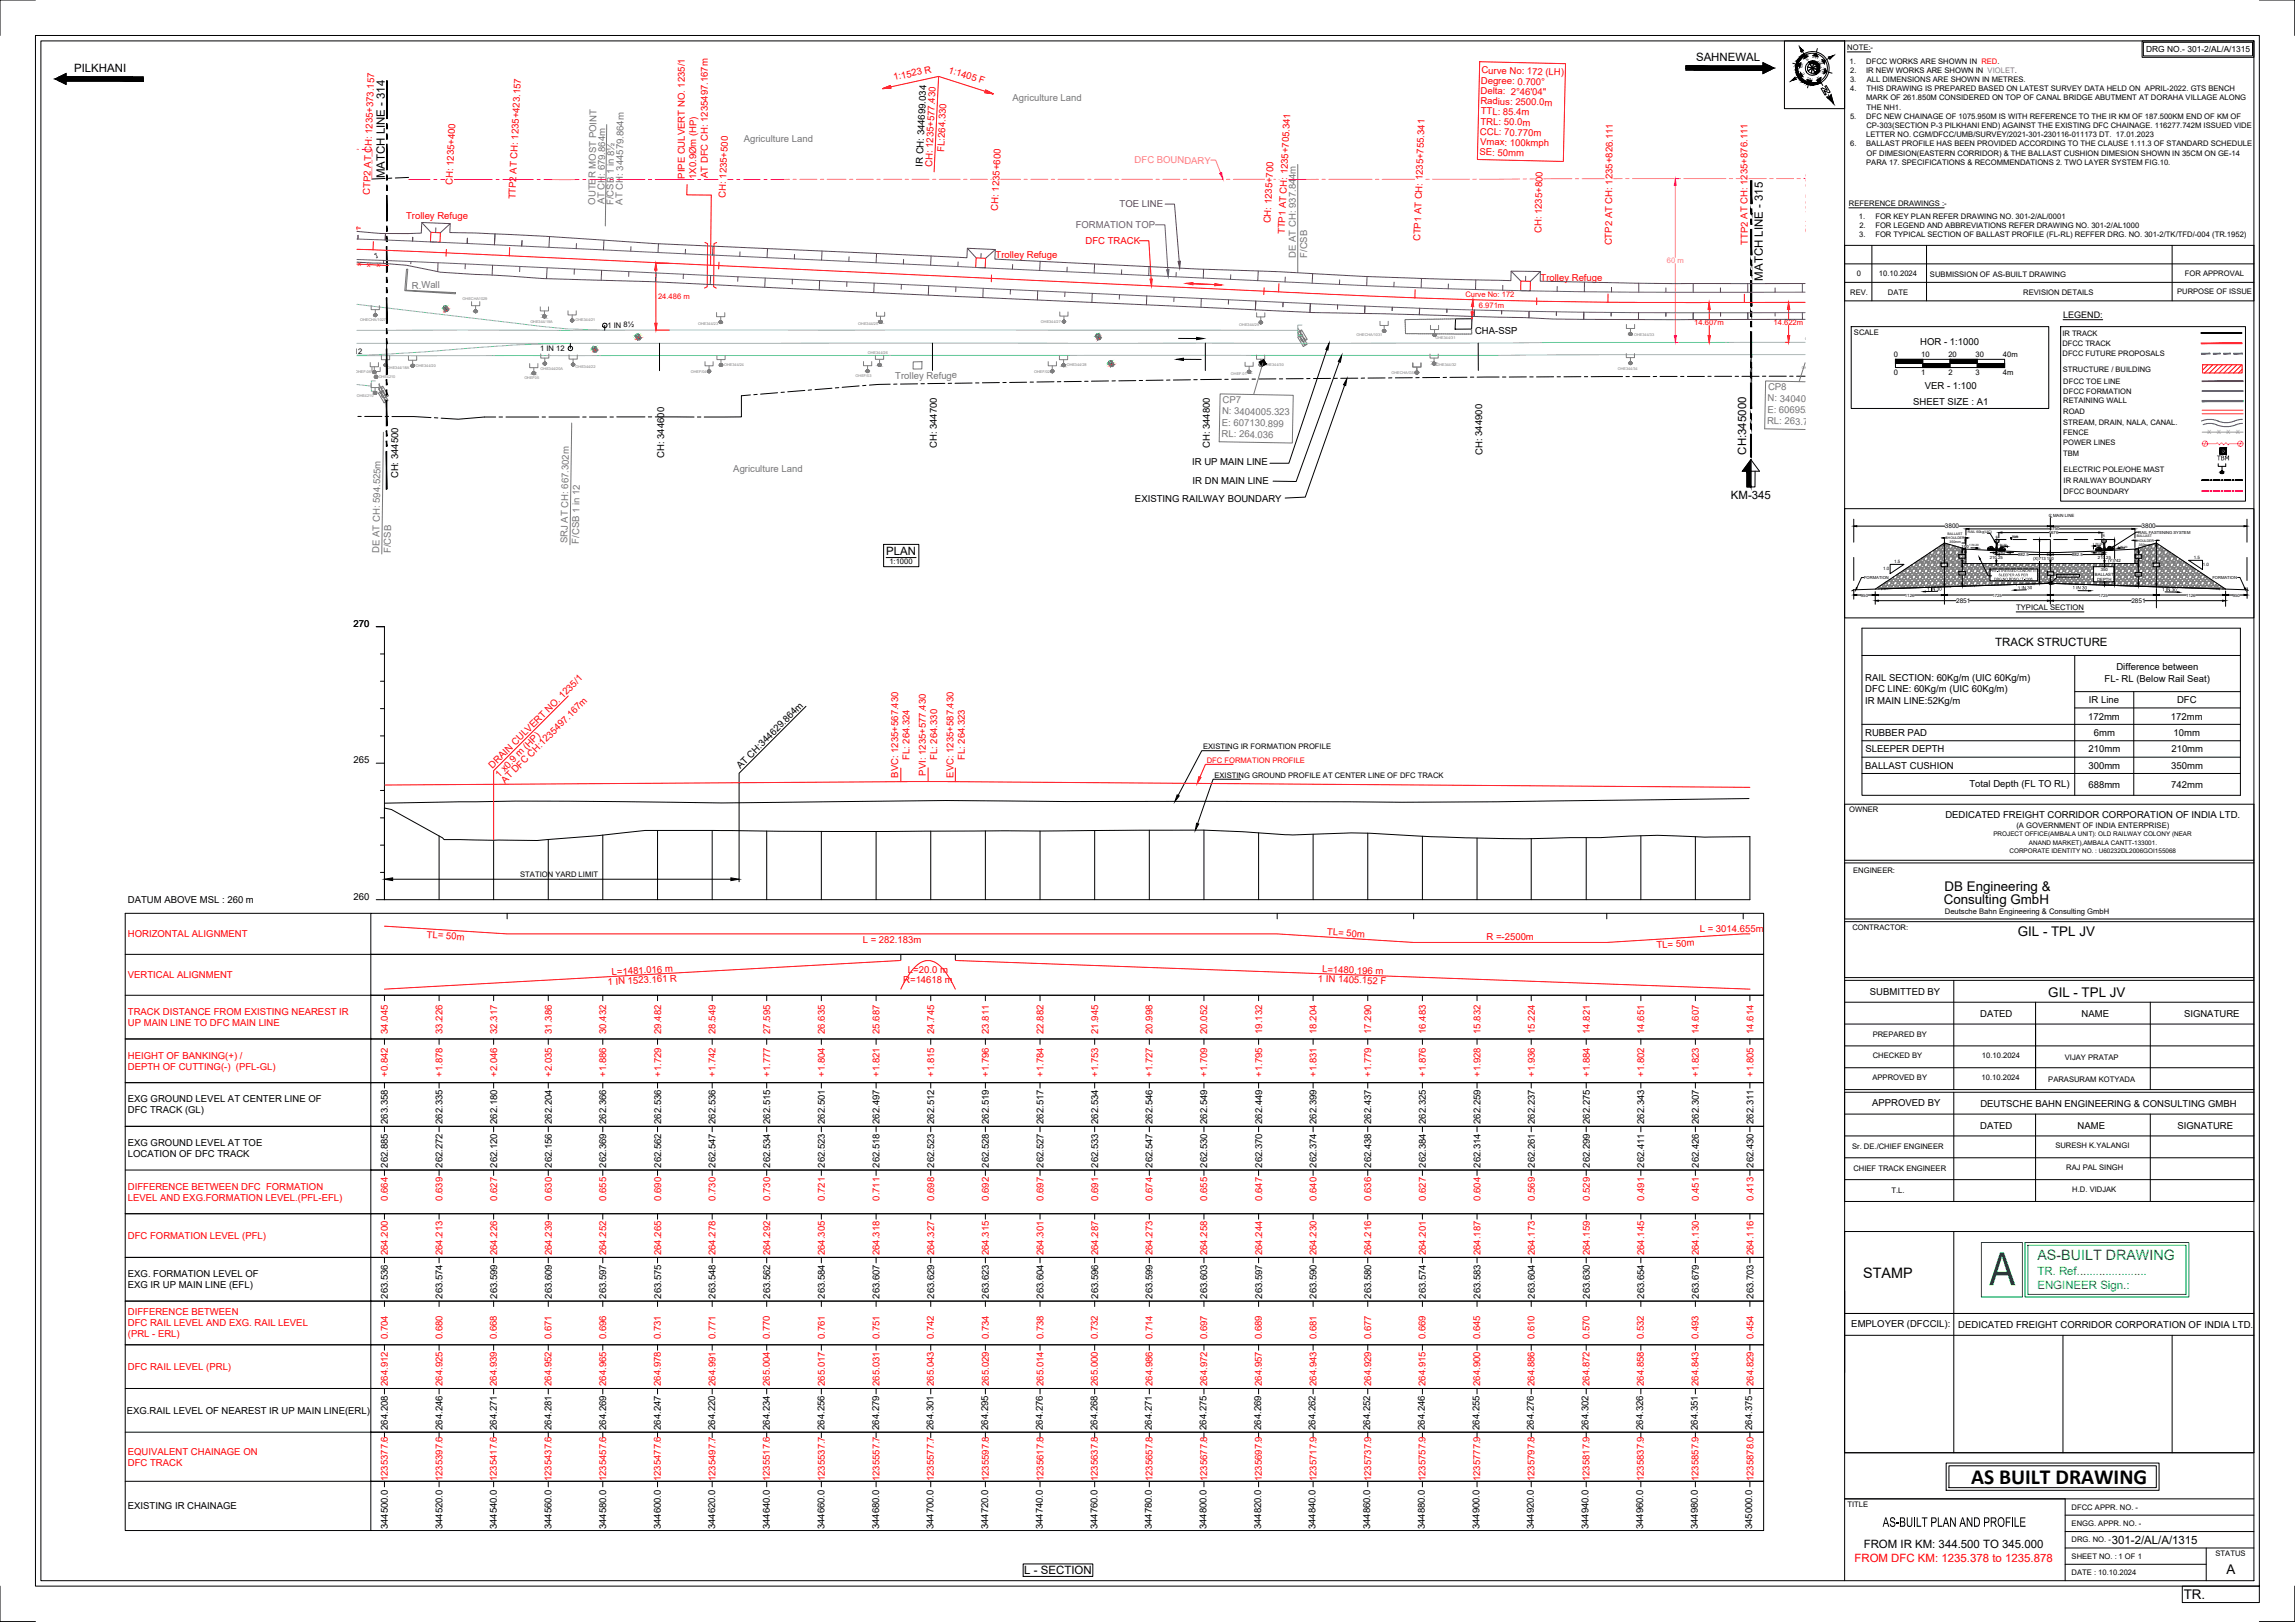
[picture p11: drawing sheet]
<svg xmlns="http://www.w3.org/2000/svg" width="841mm" height="594mm" viewBox="0 0 841 594" stroke-linecap="round" stroke-linejoin="round" font-family="sans-serif">
<defs><g id="words">
<text font-size="18.7" fill="#00b800" x="729" y="470.7">A</text>
<text font-size="7.9" x="722.3" y="543.6">AS BUILT DRAWING</text>
<text font-size="5.5" x="689.9" y="559.2">AS-BUILT PLAN AND PROFILE</text>
<text font-size="5.3" x="682.8" y="468.2">STAMP</text>
<text font-size="5.2" fill="#00b800" x="746.6" y="461.5">AS-BUILT DRAWING</text>
<g font-size="4.9">
<text x="712.6" y="326.2">DB Engineering &amp;</text>
<text x="712.3" y="331">Consulting GmbH</text>
<text x="739.4" y="342.7">GIL - TPL JV</text>
<text x="750.6" y="365">GIL - TPL JV</text>
<text x="815.9" y="576.7">A</text>
<text x="800.2" y="585.6">TR.</text>
</g>
<g font-size="4.2">
<text x="621.5" y="22.2">SAHNEWAL</text>
<text x="27.2" y="26.2">PILKHANI</text>
<text x="141.1" y="65.3" transform="rotate(-90 141.1 65.3)">MATCH LINE - 314</text>
<text x="646" y="102.8" transform="rotate(-90 646 102.8)">MATCH LINE - 315</text>
<text x="639.9" y="166.5" transform="rotate(-90 639.9 166.5)">CH:345000</text>
<text x="634.3" y="182.8">KM-345</text>
<text x="324.7" y="203.4">PLAN</text>
<text x="731.1" y="236.6">TRACK STRUCTURE</text>
<text x="683" y="567">FROM IR KM: 344.500 TO 345.000</text>
<text x="773.9" y="565.6">301-2/AL/A/1315</text>
<text x="375.4" y="576.6">L - SECTION</text>
</g>
<g font-size="4.2" fill="#00b800">
<text x="746.6" y="466.9">TR. Ref......................</text>
<text x="746.6" y="472.2">ENGINEER Sign.:</text>
</g>
<text font-size="4.2" fill="#f00" x="679.6" y="572.1">FROM DFC KM: 1235.378 to 1235.878</text>
<g font-size="3.5" fill="#f00">
<text x="327.7" y="29.4" transform="rotate(-12 327.7 29.4)">1:1523 R</text>
<text x="347.4" y="26.6" transform="rotate(18 347.4 26.6)">1:1405 F</text>
<text x="542.9" y="26.9" transform="rotate(1 542.9 26.9)">Curve No: 172 (LH)</text>
<text x="542.6" y="34.4" transform="rotate(1 542.6 34.4)">Delta: 2°46'04&quot;</text>
<text x="542.7" y="30.6" transform="rotate(1 542.7 30.6)">Degree: 0.700°</text>
<text x="542.5" y="38.1" transform="rotate(1 542.5 38.1)">Radius: 2500.0m</text>
<text x="542.6" y="41.9" transform="rotate(1 542.6 41.9)">TTL: 85.4m</text>
<text x="542.5" y="45.6" transform="rotate(1 542.5 45.6)">TRL: 50.0m</text>
<text x="542.3" y="49.4" transform="rotate(1 542.3 49.4)">CCL: 70.770m</text>
<text x="542.4" y="53.1" transform="rotate(1 542.4 53.1)">Vmax: 100kmph</text>
<text x="346" y="55.6" transform="rotate(-87 346 55.6)">FL:264.330</text>
<text x="542.2" y="56.9" transform="rotate(1 542.2 56.9)">SE: 50mm</text>
<text x="250.9" y="65.5" transform="rotate(-90 250.9 65.5)">PIPE CULVERT NO. 1235/1</text>
<text x="255.1" y="65.6" transform="rotate(-90 255.1 65.6)">1X0.9Øm (HP)</text>
<text x="259.4" y="65.2" transform="rotate(-90 259.4 65.2)">AT DFC CH: 1235497.167m</text>
<text x="341.5" y="61.2" transform="rotate(-87 341.5 61.2)">CH: 1235+577.430</text>
<text x="135.6" y="71.3" transform="rotate(-88 135.6 71.3)">CTP2 AT CH: 1235+373.157</text>
<text x="165.9" y="67.8" transform="rotate(-87 165.9 67.8)">CH: 1235+400</text>
<text x="188.8" y="73.1" transform="rotate(-87 188.8 73.1)">TTP2 AT CH: 1235+423.157</text>
<text x="265.8" y="72.4" transform="rotate(-87 265.8 72.4)">CH: 1235+500</text>
<text x="365.7" y="77.1" transform="rotate(-87 365.7 77.1)">CH: 1235+600</text>
<text x="148.8" y="80.2">Trolley Refuge</text>
<text x="465.6" y="81.8" transform="rotate(-87 465.6 81.8)">CH: 1235+700</text>
<text x="397.8" y="89.4">DFC TRACK</text>
<text x="470.8" y="85.8" transform="rotate(-87 470.8 85.8)">TTP1 AT CH: 1235+705.341</text>
<text x="520.5" y="88.3" transform="rotate(-88 520.5 88.3)">CTP1 AT CH: 1235+755.341</text>
<text x="564.9" y="85.4" transform="rotate(-89 564.9 85.4)">CH: 1235+800</text>
<text x="590.7" y="89.9" transform="rotate(-90 590.7 89.9)">CTP2 AT CH: 1235+826.111</text>
<text x="640.5" y="89.6" transform="rotate(-90 640.5 89.6)">TTP2 AT CH: 1235+876.111</text>
<text x="664.3" y="85.8" transform="rotate(-90 664.3 85.8)">CH: 1235+900</text>
<text x="364.8" y="94.6">Trolley Refuge</text>
<text x="564.6" y="103">Trolley Refuge</text>
<text x="180.5" y="281.6" transform="rotate(-45 180.5 281.6)">DRAIN CULVERT NO. 1235/1</text>
<text x="333.3" y="278.4" transform="rotate(-90 333.3 278.4)">FL: 264.324</text>
<text x="343.5" y="278.4" transform="rotate(-90 343.5 278.4)">FL: 264.330</text>
<text x="353.6" y="278.4" transform="rotate(-90 353.6 278.4)">FL: 264.323</text>
<text x="182.9" y="284.8" transform="rotate(-45 182.9 284.8)">1 x0.9 m (HP)</text>
<text x="185.1" y="287.1" transform="rotate(-45 185.1 287.1)">AT DFC CH:1235497.167m</text>
<text x="329.1" y="284.9" transform="rotate(-90 329.1 284.9)">BVC: 1235+567.430</text>
<text x="339.3" y="284.1" transform="rotate(-90 339.3 284.1)">PVI: 1235+577.430</text>
<text x="349.4" y="284.9" transform="rotate(-90 349.4 284.9)">EVC: 1235+587.430</text>
<text x="622.9" y="341.2">L = 3014.655m</text>
<text x="46.9" y="343.3">HORIZONTAL ALIGNMENT</text>
<text x="156.3" y="343.5" transform="rotate(4 156.3 343.5)">TL= 50m</text>
<text x="316.2" y="345.3">L = 282.183m</text>
<text x="486.3" y="342.4" transform="rotate(4 486.3 342.4)">TL= 50m</text>
<text x="544.7" y="344.4">R =-2500m</text>
<text x="607.1" y="347.3" transform="rotate(-3 607.1 347.3)">TL= 50m</text>
<text x="46.9" y="358.3">VERTICAL ALIGNMENT</text>
<text x="224.2" y="357.2" transform="rotate(-3 224.2 357.2)">L=1481.016 m</text>
<text x="332.7" y="356.5">L=20.0 m</text>
<text x="483" y="359.6" transform="rotate(2 483 359.6)">1 IN 1405.152 F</text>
<text x="484.5" y="356.2" transform="rotate(2 484.5 356.2)">L=1480.196 m</text>
<text x="222.8" y="360.8" transform="rotate(-3 222.8 360.8)">1 IN 1523.161 R</text>
<text x="331" y="360">R=14618 m</text>
<text x="46.9" y="371.8">TRACK DISTANCE FROM EXISTING NEAREST IR</text>
<text x="46.9" y="375.8">UP MAIN LINE TO DFC MAIN LINE</text>
<text x="142.1" y="378.7" transform="rotate(-90 142.1 378.7)">34.045</text>
<text x="162.1" y="378.7" transform="rotate(-90 162.1 378.7)">33.226</text>
<text x="182.2" y="378.7" transform="rotate(-90 182.2 378.7)">32.317</text>
<text x="202.2" y="378.7" transform="rotate(-90 202.2 378.7)">31.386</text>
<text x="222.1" y="378.7" transform="rotate(-90 222.1 378.7)">30.432</text>
<text x="242.2" y="378.7" transform="rotate(-90 242.2 378.7)">29.482</text>
<text x="262.3" y="378.7" transform="rotate(-90 262.3 378.7)">28.549</text>
<text x="282.2" y="378.7" transform="rotate(-90 282.2 378.7)">27.595</text>
<text x="302.3" y="378.7" transform="rotate(-90 302.3 378.7)">26.635</text>
<text x="322.3" y="378.7" transform="rotate(-90 322.3 378.7)">25.687</text>
<text x="342.3" y="378.7" transform="rotate(-90 342.3 378.7)">24.745</text>
<text x="362.4" y="378.7" transform="rotate(-90 362.4 378.7)">23.811</text>
<text x="382.4" y="378.7" transform="rotate(-90 382.4 378.7)">22.882</text>
<text x="402.4" y="378.7" transform="rotate(-90 402.4 378.7)">21.945</text>
<text x="422.4" y="378.7" transform="rotate(-90 422.4 378.7)">20.998</text>
<text x="442.4" y="378.7" transform="rotate(-90 442.4 378.7)">20.052</text>
<text x="462.5" y="378.7" transform="rotate(-90 462.5 378.7)">19.132</text>
<text x="482.5" y="378.7" transform="rotate(-90 482.5 378.7)">18.204</text>
<text x="502.5" y="378.7" transform="rotate(-90 502.5 378.7)">17.290</text>
<text x="522.5" y="378.7" transform="rotate(-90 522.5 378.7)">16.483</text>
<text x="542.5" y="378.7" transform="rotate(-90 542.5 378.7)">15.832</text>
<text x="562.4" y="378.7" transform="rotate(-90 562.4 378.7)">15.224</text>
<text x="582.5" y="378.7" transform="rotate(-90 582.5 378.7)">14.821</text>
<text x="602.5" y="378.7" transform="rotate(-90 602.5 378.7)">14.651</text>
<text x="622.6" y="378.7" transform="rotate(-90 622.6 378.7)">14.607</text>
<text x="642.5" y="378.7" transform="rotate(-90 642.5 378.7)">14.614</text>
<text x="46.9" y="387.8">HEIGHT OF BANKING(+) /</text>
<text x="46.9" y="391.8">DEPTH OF CUTTING(-) (PFL-GL)</text>
<text x="142.2" y="394.3" transform="rotate(-90 142.2 394.3)">+0.842</text>
<text x="162.1" y="394.3" transform="rotate(-90 162.1 394.3)">+1.878</text>
<text x="182.2" y="394.3" transform="rotate(-90 182.2 394.3)">+2.046</text>
<text x="202.2" y="394.3" transform="rotate(-90 202.2 394.3)">+2.035</text>
<text x="222.1" y="394.3" transform="rotate(-90 222.1 394.3)">+1.886</text>
<text x="242.2" y="394.3" transform="rotate(-90 242.2 394.3)">+1.729</text>
<text x="262.3" y="394.3" transform="rotate(-90 262.3 394.3)">+1.742</text>
<text x="282.2" y="394.3" transform="rotate(-90 282.2 394.3)">+1.777</text>
<text x="302.3" y="394.3" transform="rotate(-90 302.3 394.3)">+1.804</text>
<text x="322.3" y="394.3" transform="rotate(-90 322.3 394.3)">+1.821</text>
<text x="342.3" y="394.3" transform="rotate(-90 342.3 394.3)">+1.815</text>
<text x="362.4" y="394.3" transform="rotate(-90 362.4 394.3)">+1.796</text>
<text x="382.4" y="394.3" transform="rotate(-90 382.4 394.3)">+1.784</text>
<text x="402.4" y="394.3" transform="rotate(-90 402.4 394.3)">+1.753</text>
<text x="422.4" y="394.3" transform="rotate(-90 422.4 394.3)">+1.727</text>
<text x="442.4" y="394.3" transform="rotate(-90 442.4 394.3)">+1.709</text>
<text x="462.5" y="394.3" transform="rotate(-90 462.5 394.3)">+1.795</text>
<text x="482.5" y="394.3" transform="rotate(-90 482.5 394.3)">+1.831</text>
<text x="502.5" y="394.3" transform="rotate(-90 502.5 394.3)">+1.779</text>
<text x="522.5" y="394.3" transform="rotate(-90 522.5 394.3)">+1.876</text>
<text x="542.5" y="394.3" transform="rotate(-90 542.5 394.3)">+1.928</text>
<text x="562.4" y="394.3" transform="rotate(-90 562.4 394.3)">+1.936</text>
<text x="582.5" y="394.3" transform="rotate(-90 582.5 394.3)">+1.884</text>
<text x="602.5" y="394.3" transform="rotate(-90 602.5 394.3)">+1.802</text>
<text x="622.6" y="394.3" transform="rotate(-90 622.6 394.3)">+1.823</text>
<text x="642.5" y="394.3" transform="rotate(-90 642.5 394.3)">+1.805</text>
<text x="46.9" y="435.8">DIFFERENCE BETWEEN DFC FORMATION</text>
<text x="46.9" y="439.8">LEVEL AND EXG.FORMATION LEVEL.(PFL-EFL)</text>
<text x="142.1" y="439.8" transform="rotate(-90 142.1 439.8)">0.664</text>
<text x="162.1" y="439.8" transform="rotate(-90 162.1 439.8)">0.639</text>
<text x="182.2" y="439.8" transform="rotate(-90 182.2 439.8)">0.627</text>
<text x="202.2" y="439.8" transform="rotate(-90 202.2 439.8)">0.630</text>
<text x="222.1" y="439.8" transform="rotate(-90 222.1 439.8)">0.655</text>
<text x="242.2" y="439.8" transform="rotate(-90 242.2 439.8)">0.690</text>
<text x="262.3" y="439.8" transform="rotate(-90 262.3 439.8)">0.730</text>
<text x="282.2" y="439.8" transform="rotate(-90 282.2 439.8)">0.730</text>
<text x="302.3" y="439.8" transform="rotate(-90 302.3 439.8)">0.721</text>
<text x="322.3" y="439.8" transform="rotate(-90 322.3 439.8)">0.711</text>
<text x="342.3" y="439.8" transform="rotate(-90 342.3 439.8)">0.698</text>
<text x="362.4" y="439.8" transform="rotate(-90 362.4 439.8)">0.692</text>
<text x="382.4" y="439.8" transform="rotate(-90 382.4 439.8)">0.697</text>
<text x="402.4" y="439.8" transform="rotate(-90 402.4 439.8)">0.691</text>
<text x="422.4" y="439.8" transform="rotate(-90 422.4 439.8)">0.674</text>
<text x="442.4" y="439.8" transform="rotate(-90 442.4 439.8)">0.655</text>
<text x="462.5" y="439.8" transform="rotate(-90 462.5 439.8)">0.647</text>
<text x="482.5" y="439.8" transform="rotate(-90 482.5 439.8)">0.640</text>
<text x="502.5" y="439.8" transform="rotate(-90 502.5 439.8)">0.636</text>
<text x="522.5" y="439.8" transform="rotate(-90 522.5 439.8)">0.627</text>
<text x="542.5" y="439.8" transform="rotate(-90 542.5 439.8)">0.604</text>
<text x="562.4" y="439.8" transform="rotate(-90 562.4 439.8)">0.569</text>
<text x="582.5" y="439.8" transform="rotate(-90 582.5 439.8)">0.529</text>
<text x="602.5" y="439.8" transform="rotate(-90 602.5 439.8)">0.491</text>
<text x="622.6" y="439.8" transform="rotate(-90 622.6 439.8)">0.451</text>
<text x="642.5" y="439.8" transform="rotate(-90 642.5 439.8)">0.413</text>
<text x="46.9" y="453.8">DFC FORMATION LEVEL (PFL)</text>
<text x="142.2" y="459.7" transform="rotate(-90 142.2 459.7)">264.200</text>
<text x="162.1" y="459.7" transform="rotate(-90 162.1 459.7)">264.213</text>
<text x="182.2" y="459.7" transform="rotate(-90 182.2 459.7)">264.226</text>
<text x="202.2" y="459.7" transform="rotate(-90 202.2 459.7)">264.239</text>
<text x="222.1" y="459.7" transform="rotate(-90 222.1 459.7)">264.252</text>
<text x="242.2" y="459.7" transform="rotate(-90 242.2 459.7)">264.265</text>
<text x="262.3" y="459.7" transform="rotate(-90 262.3 459.7)">264.278</text>
<text x="282.2" y="459.7" transform="rotate(-90 282.2 459.7)">264.292</text>
<text x="302.3" y="459.7" transform="rotate(-90 302.3 459.7)">264.305</text>
<text x="322.3" y="459.7" transform="rotate(-90 322.3 459.7)">264.318</text>
<text x="342.3" y="459.7" transform="rotate(-90 342.3 459.7)">264.327</text>
<text x="362.4" y="459.7" transform="rotate(-90 362.4 459.7)">264.315</text>
<text x="382.4" y="459.7" transform="rotate(-90 382.4 459.7)">264.301</text>
<text x="402.4" y="459.7" transform="rotate(-90 402.4 459.7)">264.287</text>
<text x="422.4" y="459.7" transform="rotate(-90 422.4 459.7)">264.273</text>
<text x="442.4" y="459.7" transform="rotate(-90 442.4 459.7)">264.258</text>
<text x="462.5" y="459.7" transform="rotate(-90 462.5 459.7)">264.244</text>
<text x="482.5" y="459.7" transform="rotate(-90 482.5 459.7)">264.230</text>
<text x="502.5" y="459.7" transform="rotate(-90 502.5 459.7)">264.216</text>
<text x="522.5" y="459.7" transform="rotate(-90 522.5 459.7)">264.201</text>
<text x="542.5" y="459.7" transform="rotate(-90 542.5 459.7)">264.187</text>
<text x="562.4" y="459.7" transform="rotate(-90 562.4 459.7)">264.173</text>
<text x="582.5" y="459.7" transform="rotate(-90 582.5 459.7)">264.159</text>
<text x="602.5" y="459.7" transform="rotate(-90 602.5 459.7)">264.145</text>
<text x="622.6" y="459.7" transform="rotate(-90 622.6 459.7)">264.130</text>
<text x="642.5" y="459.7" transform="rotate(-90 642.5 459.7)">264.116</text>
<text x="46.9" y="481.8">DIFFERENCE BETWEEN</text>
<text x="46.9" y="485.8">DFC RAIL LEVEL AND EXG. RAIL LEVEL</text>
<text x="46.9" y="489.8">(PRL - ERL)</text>
<text x="142.1" y="490.6" transform="rotate(-90 142.1 490.6)">0.704</text>
<text x="162.1" y="490.6" transform="rotate(-90 162.1 490.6)">0.680</text>
<text x="182.1" y="490.6" transform="rotate(-90 182.1 490.6)">0.668</text>
<text x="202.1" y="490.6" transform="rotate(-90 202.1 490.6)">0.671</text>
<text x="222.1" y="490.6" transform="rotate(-90 222.1 490.6)">0.696</text>
<text x="242.1" y="490.6" transform="rotate(-90 242.1 490.6)">0.731</text>
<text x="262.3" y="490.6" transform="rotate(-90 262.3 490.6)">0.771</text>
<text x="282.2" y="490.6" transform="rotate(-90 282.2 490.6)">0.770</text>
<text x="302.3" y="490.6" transform="rotate(-90 302.3 490.6)">0.761</text>
<text x="322.2" y="490.6" transform="rotate(-90 322.2 490.6)">0.751</text>
<text x="342.2" y="490.6" transform="rotate(-90 342.2 490.6)">0.742</text>
<text x="362.3" y="490.6" transform="rotate(-90 362.3 490.6)">0.734</text>
<text x="382.4" y="490.6" transform="rotate(-90 382.4 490.6)">0.738</text>
<text x="402.3" y="490.6" transform="rotate(-90 402.3 490.6)">0.732</text>
<text x="422.4" y="490.6" transform="rotate(-90 422.4 490.6)">0.714</text>
<text x="442.3" y="490.6" transform="rotate(-90 442.3 490.6)">0.697</text>
<text x="462.4" y="490.6" transform="rotate(-90 462.4 490.6)">0.689</text>
<text x="482.4" y="490.6" transform="rotate(-90 482.4 490.6)">0.681</text>
<text x="502.5" y="490.6" transform="rotate(-90 502.5 490.6)">0.677</text>
<text x="522.4" y="490.6" transform="rotate(-90 522.4 490.6)">0.669</text>
<text x="542.5" y="490.6" transform="rotate(-90 542.5 490.6)">0.645</text>
<text x="562.4" y="490.6" transform="rotate(-90 562.4 490.6)">0.610</text>
<text x="582.5" y="490.6" transform="rotate(-90 582.5 490.6)">0.570</text>
<text x="602.4" y="490.6" transform="rotate(-90 602.4 490.6)">0.532</text>
<text x="622.5" y="490.6" transform="rotate(-90 622.5 490.6)">0.493</text>
<text x="642.6" y="490.6" transform="rotate(-90 642.6 490.6)">0.454</text>
<text x="46.9" y="501.8">DFC RAIL LEVEL (PRL)</text>
<text x="142.1" y="507.6" transform="rotate(-90 142.1 507.6)">264.912</text>
<text x="162.1" y="507.6" transform="rotate(-90 162.1 507.6)">264.925</text>
<text x="182.1" y="507.6" transform="rotate(-90 182.1 507.6)">264.939</text>
<text x="202.1" y="507.6" transform="rotate(-90 202.1 507.6)">264.952</text>
<text x="222.1" y="507.6" transform="rotate(-90 222.1 507.6)">264.965</text>
<text x="242.1" y="507.6" transform="rotate(-90 242.1 507.6)">264.978</text>
<text x="262.3" y="507.6" transform="rotate(-90 262.3 507.6)">264.991</text>
<text x="282.2" y="507.6" transform="rotate(-90 282.2 507.6)">265.004</text>
<text x="302.3" y="507.6" transform="rotate(-90 302.3 507.6)">265.017</text>
<text x="322.2" y="507.6" transform="rotate(-90 322.2 507.6)">265.031</text>
<text x="342.2" y="507.6" transform="rotate(-90 342.2 507.6)">265.043</text>
<text x="362.3" y="507.6" transform="rotate(-90 362.3 507.6)">265.029</text>
<text x="382.4" y="507.6" transform="rotate(-90 382.4 507.6)">265.014</text>
<text x="402.3" y="507.6" transform="rotate(-90 402.3 507.6)">265.000</text>
<text x="422.4" y="507.6" transform="rotate(-90 422.4 507.6)">264.986</text>
<text x="442.3" y="507.6" transform="rotate(-90 442.3 507.6)">264.972</text>
<text x="462.4" y="507.6" transform="rotate(-90 462.4 507.6)">264.957</text>
<text x="482.4" y="507.6" transform="rotate(-90 482.4 507.6)">264.943</text>
<text x="502.5" y="507.6" transform="rotate(-90 502.5 507.6)">264.929</text>
<text x="522.4" y="507.6" transform="rotate(-90 522.4 507.6)">264.915</text>
<text x="542.5" y="507.6" transform="rotate(-90 542.5 507.6)">264.900</text>
<text x="562.4" y="507.6" transform="rotate(-90 562.4 507.6)">264.886</text>
<text x="582.5" y="507.6" transform="rotate(-90 582.5 507.6)">264.872</text>
<text x="602.4" y="507.6" transform="rotate(-90 602.4 507.6)">264.858</text>
<text x="622.5" y="507.6" transform="rotate(-90 622.5 507.6)">264.843</text>
<text x="642.6" y="507.6" transform="rotate(-90 642.6 507.6)">264.829</text>
<text x="46.9" y="532.8">EQUIVALENT CHAINAGE ON</text>
<text x="46.9" y="536.8">DFC TRACK</text>
<text x="142.1" y="542.5" transform="rotate(-90 142.1 542.5)">1235377.6</text>
<text x="162.1" y="542.5" transform="rotate(-90 162.1 542.5)">1235397.6</text>
<text x="182.1" y="542.5" transform="rotate(-90 182.1 542.5)">1235417.6</text>
<text x="202.1" y="542.5" transform="rotate(-90 202.1 542.5)">1235437.6</text>
<text x="222.1" y="542.5" transform="rotate(-90 222.1 542.5)">1235457.6</text>
<text x="242.1" y="542.5" transform="rotate(-90 242.1 542.5)">1235477.6</text>
<text x="262.3" y="542.5" transform="rotate(-90 262.3 542.5)">1235497.7</text>
<text x="282.2" y="542.5" transform="rotate(-90 282.2 542.5)">1235517.6</text>
<text x="302.3" y="542.5" transform="rotate(-90 302.3 542.5)">1235537.7</text>
<text x="322.2" y="542.5" transform="rotate(-90 322.2 542.5)">1235557.7</text>
<text x="342.2" y="542.5" transform="rotate(-90 342.2 542.5)">1235577.7</text>
<text x="362.3" y="542.5" transform="rotate(-90 362.3 542.5)">1235597.8</text>
<text x="382.4" y="542.5" transform="rotate(-90 382.4 542.5)">1235617.8</text>
<text x="402.3" y="542.5" transform="rotate(-90 402.3 542.5)">1235637.8</text>
<text x="422.4" y="542.5" transform="rotate(-90 422.4 542.5)">1235657.8</text>
<text x="442.3" y="542.5" transform="rotate(-90 442.3 542.5)">1235677.8</text>
<text x="462.4" y="542.5" transform="rotate(-90 462.4 542.5)">1235697.9</text>
<text x="482.4" y="542.5" transform="rotate(-90 482.4 542.5)">1235717.9</text>
<text x="502.5" y="542.5" transform="rotate(-90 502.5 542.5)">1235737.9</text>
<text x="522.4" y="542.5" transform="rotate(-90 522.4 542.5)">1235757.9</text>
<text x="542.5" y="542.5" transform="rotate(-90 542.5 542.5)">1235777.9</text>
<text x="562.4" y="542.5" transform="rotate(-90 562.4 542.5)">1235797.8</text>
<text x="582.5" y="542.5" transform="rotate(-90 582.5 542.5)">1235817.9</text>
<text x="602.4" y="542.5" transform="rotate(-90 602.4 542.5)">1235837.9</text>
<text x="622.5" y="542.5" transform="rotate(-90 622.5 542.5)">1235857.9</text>
<text x="642.6" y="542.5" transform="rotate(-90 642.6 542.5)">1235878.0</text>
</g>
<g font-size="3.5" fill="#767676">
<text x="371" y="37">Agriculture Land</text>
<text x="272.5" y="52">Agriculture Land</text>
<text x="218.1" y="75" transform="rotate(-89 218.1 75)">OUTER MOST POINT</text>
<text x="221.5" y="74.8" transform="rotate(-89 221.5 74.8)">AT CH: 679.864m</text>
<text x="224.8" y="75.1" transform="rotate(-89 224.8 75.1)">F/CSB 1 in 8½</text>
<text x="228.1" y="74.9" transform="rotate(-89 228.1 74.9)">AT CH: 344579.864m</text>
<text x="474.8" y="94.4" transform="rotate(-90 474.8 94.4)">DE AT CH: 937.844m</text>
<text x="479" y="94.4" transform="rotate(-90 479 94.4)">F/CSB</text>
<text x="150.9" y="105.7" transform="rotate(-1 150.9 105.7)">R.Wall</text>
<text x="476.2" y="127.4">S</text>
<text x="328.1" y="138.9" transform="rotate(-1 328.1 138.9)">Trolley Refuge</text>
<text x="647.9" y="142.8" transform="rotate(1 647.9 142.8)">CP8</text>
<text x="138.6" y="146.4">O</text>
<text x="139" y="145.3">T</text>
<text x="448" y="147.5" transform="rotate(1 448 147.5)">CP7</text>
<text x="647.7" y="147" transform="rotate(1 647.7 147)">N: 3404099.801</text>
<text x="447.8" y="155.9" transform="rotate(1 447.8 155.9)">E: 607130.899</text>
<text x="447.8" y="151.7" transform="rotate(1 447.8 151.7)">N: 3404005.323</text>
<text x="647.6" y="155.3" transform="rotate(1 647.6 155.3)">RL: 263.721</text>
<text x="647.7" y="151.2" transform="rotate(1 647.7 151.2)">E: 606952.096</text>
<text x="447.7" y="160.1" transform="rotate(1 447.7 160.1)">RL: 264.036</text>
<text x="268.7" y="172.8">Agriculture Land</text>
<text x="139" y="202.5" transform="rotate(-89 139 202.5)">DE AT CH: 594.525m</text>
<text x="143.2" y="202.6" transform="rotate(-89 143.2 202.6)">F/CSB</text>
<text x="208" y="199" transform="rotate(-89 208 199)">SRJ AT CH: 667.302m</text>
<text x="212.2" y="199.1" transform="rotate(-89 212.2 199.1)">F/CSB 1 in 12</text>
</g>
<text font-size="3.5" fill="#f0f" x="415.8" y="59.9">DFC BOUNDARY</text>
<g font-size="3.5">
<text x="338.1" y="61" transform="rotate(-87 338.1 61)">IR CH: 344699.034</text>
<text x="540.6" y="122.5" transform="rotate(-1 540.6 122.5)">CHA-SSP</text>
<text x="703.7" y="126.3">HOR - 1:1000</text>
<text x="705.4" y="142.3">VER - 1:100</text>
<text x="139.7" y="146">S</text>
<text x="701.1" y="148.5">SHEET SIZE : A1</text>
<text x="243.3" y="167.8" transform="rotate(-90 243.3 167.8)">CH: 344600</text>
<text x="343.4" y="164.2" transform="rotate(-90 343.4 164.2)">CH: 344700</text>
<text x="443.4" y="164.2" transform="rotate(-90 443.4 164.2)">CH: 344800</text>
<text x="543.2" y="166.6" transform="rotate(-90 543.2 166.6)">CH: 344900</text>
<text x="436.9" y="170.4">IR UP MAIN LINE</text>
<text x="145.9" y="175.2" transform="rotate(-90 145.9 175.2)">CH: 344500</text>
<text x="437" y="177.2">IR DN MAIN LINE</text>
<text x="415.9" y="183.9">EXISTING RAILWAY BOUNDARY</text>
<text x="129.5" y="229.5">270</text>
<text x="775.6" y="245.5">Difference between</text>
<text x="683.5" y="249.4">RAIL SECTION: 60Kg/m (UIC 60Kg/m)</text>
<text x="771.3" y="249.7">FL- RL (Below Rail Seat)</text>
<text x="683.5" y="257.8">IR MAIN LINE:52Kg/m</text>
<text x="683.6" y="253.6">DFC LINE: 60Kg/m (UIC 60Kg/m)</text>
<text x="765.5" y="257.6">IR Line</text>
<text x="797.8" y="257.6">DFC</text>
<text x="765.2" y="263.6">172mm</text>
<text x="795.6" y="263.6">172mm</text>
<text x="683.5" y="269.5">RUBBER PAD</text>
<text x="767.3" y="269.5">6mm</text>
<text x="796.5" y="269.5">10mm</text>
<text x="683.6" y="275.5">SLEEPER DEPTH</text>
<text x="765.4" y="275.5">210mm</text>
<text x="795.7" y="275.5">210mm</text>
<text x="129.5" y="279.5">265</text>
<text x="271.3" y="281.8" transform="rotate(-45 271.3 281.8)">AT CH:344629.864m</text>
<text x="683.6" y="281.6">BALLAST CUSHION</text>
<text x="765.3" y="281.6">300mm</text>
<text x="795.7" y="281.6">350mm</text>
<text x="721.7" y="288.2">Total Depth (FL TO RL)</text>
<text x="765.3" y="288.5">688mm</text>
<text x="795.7" y="288.5">742mm</text>
<text x="712.9" y="299.7">DEDICATED FREIGHT CORRIDOR CORPORATION OF INDIA LTD.</text>
<text x="129.5" y="329.5">260</text>
<text x="46.9" y="330.8">DATUM ABOVE MSL : 260 m</text>
<text x="685.2" y="364.3">SUBMITTED BY</text>
<text x="725.7" y="372.6">DATED</text>
<text x="762.8" y="372.6">NAME</text>
<text x="800.4" y="372.5">SIGNATURE</text>
<text x="46.9" y="403.8">EXG GROUND LEVEL AT CENTER LINE OF</text>
<text x="46.9" y="407.8">DFC TRACK (GL)</text>
<text x="686.1" y="405.3">APPROVED BY</text>
<text x="725.7" y="405.5">DEUTSCHE BAHN ENGINEERING &amp; CONSULTING GMBH</text>
<text x="142.2" y="411.7" transform="rotate(-90 142.2 411.7)">263.358</text>
<text x="162.1" y="411.7" transform="rotate(-90 162.1 411.7)">262.335</text>
<text x="182.2" y="411.7" transform="rotate(-90 182.2 411.7)">262.180</text>
<text x="202.2" y="411.7" transform="rotate(-90 202.2 411.7)">262.204</text>
<text x="222.1" y="411.7" transform="rotate(-90 222.1 411.7)">262.366</text>
<text x="242.2" y="411.7" transform="rotate(-90 242.2 411.7)">262.536</text>
<text x="262.3" y="411.7" transform="rotate(-90 262.3 411.7)">262.536</text>
<text x="282.2" y="411.7" transform="rotate(-90 282.2 411.7)">262.515</text>
<text x="302.3" y="411.7" transform="rotate(-90 302.3 411.7)">262.501</text>
<text x="322.3" y="411.7" transform="rotate(-90 322.3 411.7)">262.497</text>
<text x="342.3" y="411.7" transform="rotate(-90 342.3 411.7)">262.512</text>
<text x="362.4" y="411.7" transform="rotate(-90 362.4 411.7)">262.519</text>
<text x="382.4" y="411.7" transform="rotate(-90 382.4 411.7)">262.517</text>
<text x="402.4" y="411.7" transform="rotate(-90 402.4 411.7)">262.534</text>
<text x="422.4" y="411.7" transform="rotate(-90 422.4 411.7)">262.546</text>
<text x="442.4" y="411.7" transform="rotate(-90 442.4 411.7)">262.549</text>
<text x="462.5" y="411.7" transform="rotate(-90 462.5 411.7)">262.449</text>
<text x="482.5" y="411.7" transform="rotate(-90 482.5 411.7)">262.399</text>
<text x="502.5" y="411.7" transform="rotate(-90 502.5 411.7)">262.437</text>
<text x="522.5" y="411.7" transform="rotate(-90 522.5 411.7)">262.325</text>
<text x="542.5" y="411.7" transform="rotate(-90 542.5 411.7)">262.259</text>
<text x="562.4" y="411.7" transform="rotate(-90 562.4 411.7)">262.237</text>
<text x="582.5" y="411.7" transform="rotate(-90 582.5 411.7)">262.275</text>
<text x="602.5" y="411.7" transform="rotate(-90 602.5 411.7)">262.343</text>
<text x="622.6" y="411.7" transform="rotate(-90 622.6 411.7)">262.307</text>
<text x="642.5" y="411.7" transform="rotate(-90 642.5 411.7)">262.311</text>
<text x="725.7" y="413.5">DATED</text>
<text x="761.3" y="413.5">NAME</text>
<text x="798" y="413.5">SIGNATURE</text>
<text x="46.9" y="419.8">EXG GROUND LEVEL AT TOE</text>
<text x="46.9" y="423.8">LOCATION OF DFC TRACK</text>
<text x="142.1" y="427.7" transform="rotate(-90 142.1 427.7)">262.885</text>
<text x="162.1" y="427.7" transform="rotate(-90 162.1 427.7)">262.272</text>
<text x="182.2" y="427.7" transform="rotate(-90 182.2 427.7)">262.120</text>
<text x="202.2" y="427.7" transform="rotate(-90 202.2 427.7)">262.156</text>
<text x="222.1" y="427.7" transform="rotate(-90 222.1 427.7)">262.369</text>
<text x="242.2" y="427.7" transform="rotate(-90 242.2 427.7)">262.562</text>
<text x="262.3" y="427.7" transform="rotate(-90 262.3 427.7)">262.547</text>
<text x="282.2" y="427.7" transform="rotate(-90 282.2 427.7)">262.534</text>
<text x="302.3" y="427.7" transform="rotate(-90 302.3 427.7)">262.523</text>
<text x="322.3" y="427.7" transform="rotate(-90 322.3 427.7)">262.518</text>
<text x="342.3" y="427.7" transform="rotate(-90 342.3 427.7)">262.523</text>
<text x="362.4" y="427.7" transform="rotate(-90 362.4 427.7)">262.528</text>
<text x="382.4" y="427.7" transform="rotate(-90 382.4 427.7)">262.527</text>
<text x="402.4" y="427.7" transform="rotate(-90 402.4 427.7)">262.533</text>
<text x="422.4" y="427.7" transform="rotate(-90 422.4 427.7)">262.547</text>
<text x="442.4" y="427.7" transform="rotate(-90 442.4 427.7)">262.530</text>
<text x="462.5" y="427.7" transform="rotate(-90 462.5 427.7)">262.370</text>
<text x="482.5" y="427.7" transform="rotate(-90 482.5 427.7)">262.374</text>
<text x="502.5" y="427.7" transform="rotate(-90 502.5 427.7)">262.438</text>
<text x="522.5" y="427.7" transform="rotate(-90 522.5 427.7)">262.384</text>
<text x="542.5" y="427.7" transform="rotate(-90 542.5 427.7)">262.314</text>
<text x="562.4" y="427.7" transform="rotate(-90 562.4 427.7)">262.261</text>
<text x="582.5" y="427.7" transform="rotate(-90 582.5 427.7)">262.299</text>
<text x="602.5" y="427.7" transform="rotate(-90 602.5 427.7)">262.411</text>
<text x="622.6" y="427.7" transform="rotate(-90 622.6 427.7)">262.426</text>
<text x="642.5" y="427.7" transform="rotate(-90 642.5 427.7)">262.430</text>
<text x="46.9" y="467.8">EXG. FORMATION LEVEL OF</text>
<text x="46.9" y="471.8">EXG IR UP MAIN LINE (EFL)</text>
<text x="142.1" y="475.7" transform="rotate(-90 142.1 475.7)">263.536</text>
<text x="162.1" y="475.7" transform="rotate(-90 162.1 475.7)">263.574</text>
<text x="182.2" y="475.7" transform="rotate(-90 182.2 475.7)">263.599</text>
<text x="202.2" y="475.7" transform="rotate(-90 202.2 475.7)">263.609</text>
<text x="222.1" y="475.7" transform="rotate(-90 222.1 475.7)">263.597</text>
<text x="242.2" y="475.7" transform="rotate(-90 242.2 475.7)">263.575</text>
<text x="262.3" y="475.7" transform="rotate(-90 262.3 475.7)">263.548</text>
<text x="282.2" y="475.7" transform="rotate(-90 282.2 475.7)">263.562</text>
<text x="302.3" y="475.7" transform="rotate(-90 302.3 475.7)">263.584</text>
<text x="322.3" y="475.7" transform="rotate(-90 322.3 475.7)">263.607</text>
<text x="342.3" y="475.7" transform="rotate(-90 342.3 475.7)">263.629</text>
<text x="362.4" y="475.7" transform="rotate(-90 362.4 475.7)">263.623</text>
<text x="382.4" y="475.7" transform="rotate(-90 382.4 475.7)">263.604</text>
<text x="402.4" y="475.7" transform="rotate(-90 402.4 475.7)">263.596</text>
<text x="422.4" y="475.7" transform="rotate(-90 422.4 475.7)">263.599</text>
<text x="442.4" y="475.7" transform="rotate(-90 442.4 475.7)">263.603</text>
<text x="462.5" y="475.7" transform="rotate(-90 462.5 475.7)">263.597</text>
<text x="482.5" y="475.7" transform="rotate(-90 482.5 475.7)">263.590</text>
<text x="502.5" y="475.7" transform="rotate(-90 502.5 475.7)">263.580</text>
<text x="522.5" y="475.7" transform="rotate(-90 522.5 475.7)">263.574</text>
<text x="542.5" y="475.7" transform="rotate(-90 542.5 475.7)">263.583</text>
<text x="562.4" y="475.7" transform="rotate(-90 562.4 475.7)">263.604</text>
<text x="582.5" y="475.7" transform="rotate(-90 582.5 475.7)">263.630</text>
<text x="602.5" y="475.7" transform="rotate(-90 602.5 475.7)">263.654</text>
<text x="622.6" y="475.7" transform="rotate(-90 622.6 475.7)">263.679</text>
<text x="642.5" y="475.7" transform="rotate(-90 642.5 475.7)">263.703</text>
<text x="678.4" y="486.2">EMPLOYER (DFCCIL):</text>
<text x="717.6" y="486.5">DEDICATED FREIGHT CORRIDOR CORPORATION OF INDIA LTD.</text>
<text x="46.5" y="517.8">EXG.RAIL LEVEL OF NEAREST IR UP MAIN LINE(ERL)</text>
<text x="142.1" y="523.7" transform="rotate(-90 142.1 523.7)">264.208</text>
<text x="162.1" y="523.7" transform="rotate(-90 162.1 523.7)">264.246</text>
<text x="182.1" y="523.7" transform="rotate(-90 182.1 523.7)">264.271</text>
<text x="202.1" y="523.7" transform="rotate(-90 202.1 523.7)">264.281</text>
<text x="222.1" y="523.7" transform="rotate(-90 222.1 523.7)">264.269</text>
<text x="242.1" y="523.7" transform="rotate(-90 242.1 523.7)">264.247</text>
<text x="262.1" y="523.7" transform="rotate(-90 262.1 523.7)">264.220</text>
<text x="282.2" y="523.7" transform="rotate(-90 282.2 523.7)">264.234</text>
<text x="302.1" y="523.7" transform="rotate(-90 302.1 523.7)">264.256</text>
<text x="322.2" y="523.7" transform="rotate(-90 322.2 523.7)">264.279</text>
<text x="342.1" y="523.7" transform="rotate(-90 342.1 523.7)">264.301</text>
<text x="362.2" y="523.7" transform="rotate(-90 362.2 523.7)">264.295</text>
<text x="382.1" y="523.7" transform="rotate(-90 382.1 523.7)">264.276</text>
<text x="402.2" y="523.7" transform="rotate(-90 402.2 523.7)">264.268</text>
<text x="422.1" y="523.7" transform="rotate(-90 422.1 523.7)">264.271</text>
<text x="442.1" y="523.7" transform="rotate(-90 442.1 523.7)">264.275</text>
<text x="462.2" y="523.7" transform="rotate(-90 462.2 523.7)">264.269</text>
<text x="482.1" y="523.7" transform="rotate(-90 482.1 523.7)">264.262</text>
<text x="502.2" y="523.7" transform="rotate(-90 502.2 523.7)">264.252</text>
<text x="522.1" y="523.7" transform="rotate(-90 522.1 523.7)">264.246</text>
<text x="542.2" y="523.7" transform="rotate(-90 542.2 523.7)">264.255</text>
<text x="562.1" y="523.7" transform="rotate(-90 562.1 523.7)">264.276</text>
<text x="582.2" y="523.7" transform="rotate(-90 582.2 523.7)">264.302</text>
<text x="602.1" y="523.7" transform="rotate(-90 602.1 523.7)">264.326</text>
<text x="622.2" y="523.7" transform="rotate(-90 622.2 523.7)">264.351</text>
<text x="642.2" y="523.7" transform="rotate(-90 642.2 523.7)">264.375</text>
<text x="46.9" y="552.8">EXISTING IR CHAINAGE</text>
<text x="142.1" y="560.2" transform="rotate(-90 142.1 560.2)">344500.0</text>
<text x="162.1" y="560.2" transform="rotate(-90 162.1 560.2)">344520.0</text>
<text x="182.1" y="560.2" transform="rotate(-90 182.1 560.2)">344540.0</text>
<text x="202.1" y="560.2" transform="rotate(-90 202.1 560.2)">344560.0</text>
<text x="222.1" y="560.2" transform="rotate(-90 222.1 560.2)">344580.0</text>
<text x="242.1" y="560.2" transform="rotate(-90 242.1 560.2)">344600.0</text>
<text x="262.1" y="560.2" transform="rotate(-90 262.1 560.2)">344620.0</text>
<text x="282.2" y="560.2" transform="rotate(-90 282.2 560.2)">344640.0</text>
<text x="302.1" y="560.2" transform="rotate(-90 302.1 560.2)">344660.0</text>
<text x="322.2" y="560.2" transform="rotate(-90 322.2 560.2)">344680.0</text>
<text x="342.1" y="560.2" transform="rotate(-90 342.1 560.2)">344700.0</text>
<text x="362.2" y="560.2" transform="rotate(-90 362.2 560.2)">344720.0</text>
<text x="382.1" y="560.2" transform="rotate(-90 382.1 560.2)">344740.0</text>
<text x="402.2" y="560.2" transform="rotate(-90 402.2 560.2)">344760.0</text>
<text x="422.1" y="560.2" transform="rotate(-90 422.1 560.2)">344780.0</text>
<text x="442.1" y="560.2" transform="rotate(-90 442.1 560.2)">344800.0</text>
<text x="462.2" y="560.2" transform="rotate(-90 462.2 560.2)">344820.0</text>
<text x="482.1" y="560.2" transform="rotate(-90 482.1 560.2)">344840.0</text>
<text x="502.2" y="560.2" transform="rotate(-90 502.2 560.2)">344860.0</text>
<text x="522.1" y="560.2" transform="rotate(-90 522.1 560.2)">344880.0</text>
<text x="542.2" y="560.2" transform="rotate(-90 542.2 560.2)">344900.0</text>
<text x="562.1" y="560.2" transform="rotate(-90 562.1 560.2)">344920.0</text>
<text x="582.2" y="560.2" transform="rotate(-90 582.2 560.2)">344940.0</text>
<text x="602.1" y="560.2" transform="rotate(-90 602.1 560.2)">344960.0</text>
<text x="622.2" y="560.2" transform="rotate(-90 622.2 560.2)">344980.0</text>
<text x="642.2" y="560.2" transform="rotate(-90 642.2 560.2)">345000.0</text>
</g>
<text font-size="3.5" fill="#723956" x="410.3" y="75.9">TOE LINE</text>
<text font-size="3.5" fill="#5d4a95" x="394.2" y="83.4">FORMATION TOP</text>
<g font-size="3.5" fill="#808080">
<text x="138.3" y="143.6">P</text>
<text x="138.6" y="144.6">O</text>
</g>
<text font-size="3.3" x="756" y="116.4">LEGEND:</text>
<text font-size="3.1" x="786.5" y="19.1">DRG NO.- 301-2/AL/A/1315</text>
<g font-size="2.8">
<text x="677" y="18.4">NOTE:-</text>
<text x="677.8" y="23.3">1.</text>
<text x="683.9" y="23.3">DFCC WORKS ARE SHOWN IN RED.</text>
<text x="678" y="26.7">2.</text>
<text x="683.9" y="26.7">IR NEW WORKS ARE SHOWN IN VIOLET.</text>
<text x="678" y="30.1">3.</text>
<text x="678.1" y="33.4">4.</text>
<text x="684" y="33.4">THIS DRAWING IS PREPARED BASED ON LATEST SURVEY DATA HELD ON APRIL-2022. GTS BENCH</text>
<text x="684.1" y="30.1">ALL DIMENSIONS ARE SHOWN IN METRES.</text>
<text x="683.9" y="36.8">MARK OF 261.850M CONSIDERED ON TOP OF CANAL BRIDGE ABUTMENT AT DORAHA VILLAGE ALONG</text>
<text x="684" y="40.1">THE NH1.</text>
<text x="678" y="43.5">5.</text>
<text x="683.9" y="43.5">DFC NEW CHAINAGE OF 1075.950M IS WITH REFERENCE TO THE IR KM OF 187.500KM END OF KM OF</text>
<text x="683.9" y="46.9">CP-303(SECTION P-3 PILKHANI END) AGAINST THE EXISTING DFC CHAINAGE. 116277.742M ISSUED VIDE</text>
<text x="678" y="53.6">6.</text>
<text x="683.9" y="50.2">LETTER NO. CGM/DFCC/UMB/SURVEY/2021-301-230116-011173 DT. 17.01.2023</text>
<text x="683.9" y="53.6">BALLAST PROFILE HAS BEEN PROVIDED ACCORDING TO THE CLAUSE 1.11.3 OF STANDARD SCHEDULE</text>
<text x="684" y="57">OF DIMESION(EASTERN CORRIDOR) &amp; THE BALLAST CUSHION DIMESION SHOWN IN 35CM ON GE-14</text>
<text x="683.9" y="60.3">PARA 17. SPECIFICATIONS &amp; RECOMMENDATIONS 2. TWO LAYER SYSTEM FIG.10.</text>
<text x="677.5" y="75.5">REFERENCE DRAWINGS :-</text>
<text x="681.2" y="80.1">1.</text>
<text x="681.4" y="83.5">2.</text>
<text x="687.2" y="80.1">FOR KEY PLAN REFER DRAWING NO. 301-2/AL/0001</text>
<text x="687.2" y="83.5">FOR LEGEND AND ABBREVIATIONS REFER DRAWING NO. 301-2/AL1000</text>
<text x="681.4" y="86.9">3.</text>
<text x="687.2" y="86.9">FOR TYPICAL SECTION OF BALLAST PROFILE (FL-RL) REFFER DRG. NO. 301-2/TK/TFD/-004 (TR.1952)</text>
<text x="680.5" y="101.1">0</text>
<text x="688.6" y="101.1">10.10.2024</text>
<text x="707.3" y="101.3">SUBMISSION OF AS-BUILT DRAWING</text>
<text x="800.7" y="101">FOR APPROVAL</text>
<text x="678" y="107.9">REV.</text>
<text x="691.8" y="107.9">DATE</text>
<text x="797.8" y="107.8">PURPOSE OF ISSUE</text>
<text x="741.4" y="108.1">REVISION DETAILS</text>
<text x="222.6" y="120" transform="rotate(-1 222.6 120)">1 IN 8½</text>
<text x="679.4" y="122.6">SCALE</text>
<text x="755.8" y="123">IR TRACK</text>
<text x="123.7" y="129.7" transform="rotate(-1 123.7 129.7)">1 IN 12</text>
<text x="198" y="128.5" transform="rotate(-1 198 128.5)">1 IN 12</text>
<text x="694" y="130.9">0</text>
<text x="704" y="130.9">10</text>
<text x="714" y="130.9">20</text>
<text x="724" y="130.9">30</text>
<text x="734" y="130.9">40m</text>
<text x="755.8" y="126.6">DFCC TRACK</text>
<text x="755.9" y="130.4">DFCC FUTURE PROPOSALS</text>
<text x="694" y="137.4">0</text>
<text x="704" y="137.4">1</text>
<text x="714" y="137.4">2</text>
<text x="724" y="137.4">3</text>
<text x="734" y="137.4">4m</text>
<text x="755.9" y="136.2">STRUCTURE / BUILDING</text>
<text x="756.1" y="140.5">DFCC TOE LINE</text>
<text x="756.1" y="144.1">DFCC FORMATION</text>
<text x="756.1" y="147.8">RETAINING WALL</text>
<text x="756.1" y="151.8">ROAD</text>
<text x="756.1" y="155.7">STREAM, DRAIN, NALA, CANAL.</text>
<text x="756.1" y="159.3">FENCE</text>
<text x="756.1" y="167">TBM</text>
<text x="756.1" y="162.9">POWER LINES</text>
<text x="756.2" y="172.8">ELECTRIC POLE/OHE MAST</text>
<text x="812.5" y="168.6">TBM</text>
<text x="756.2" y="177">IR RAILWAY BOUNDARY</text>
<text x="756.2" y="180.9">DFCC BOUNDARY</text>
<text x="325.9" y="206.7">1:1000</text>
<text x="738.8" y="223.5">TYPICAL SECTION</text>
<text x="440.9" y="274.5">EXISTING IR FORMATION PROFILE</text>
<text x="445.1" y="284.9">EXISTING GROUND PROFILE AT CENTER LINE OF DFC TRACK</text>
<text x="677.7" y="297.4">OWNER</text>
<text x="738.9" y="303.3">(A GOVERNMENT OF INDIA ENTERPRISE)</text>
<text x="190.6" y="321.3">STATION YARD LIMIT</text>
<text x="679.1" y="319.9">ENGINEER:</text>
<text x="712.7" y="334.9">Deutsche Bahn Engineering &amp; Consulting GmbH</text>
<text x="678.8" y="340.6">CONTRACTOR:</text>
<text x="686.3" y="380">PREPARED BY</text>
<text x="686.3" y="387.5">CHECKED BY</text>
<text x="726.3" y="387.5">10.10.2024</text>
<text x="756.7" y="388.1">VIJAY PRATAP</text>
<text x="686.2" y="395.5">APPROVED BY</text>
<text x="726.2" y="395.5">10.10.2024</text>
<text x="750.6" y="396.1">PARASURAM KOTYADA</text>
<text x="678.7" y="420.8">Sr. DE./CHIEF ENGINEER</text>
<text x="753.2" y="420.5">SURESH K.YALANGI</text>
<text x="679.2" y="428.8">CHIEF TRACK ENGINEER</text>
<text x="757.2" y="428.5">RAJ PAL SINGH</text>
<text x="693.2" y="437">T.L.</text>
<text x="759.4" y="436.5">H.D. VIDJAK</text>
<text x="677" y="551.9">TITLE</text>
<text x="759.2" y="553">DFCC APPR. NO. -</text>
<text x="759.2" y="559">ENGG. APPR. NO. -</text>
<text x="759.2" y="564.9">DRG. NO. -</text>
<text x="811.9" y="569.9">STATUS</text>
<text x="759.2" y="570.9">SHEET NO. : 1 OF 1</text>
<text x="759.2" y="577">DATE : 10.10.2024</text>
</g>
<text font-size="2.8" fill="#f0f" x="610.9" y="96.4">60 m</text>
<g font-size="2.8" fill="#f00">
<text x="241.1" y="109.6">24.486 m</text>
<text x="537" y="108.8" transform="rotate(-1 537 108.8)">Curve No: 172</text>
<text x="542" y="112.7">6.971m</text>
<text x="620.9" y="119.1">14.607m</text>
<text x="649.9" y="119">14.622m</text>
<text x="442.2" y="279.5">DFC FORMATION PROFILE</text>
</g>
<g font-size="2.4">
<text x="712.7" y="193.5">3800</text>
<text x="784.8" y="193.5">3800</text>
<text x="716.8" y="220.9">2851</text>
<text x="781" y="220.9">2851</text>
</g>
<g font-size="2.3">
<text x="730.5" y="306.3">PROJECT OFFICE(AMBALA UNIT): OLD RAILWAY COLONY (NEAR</text>
<text x="743.5" y="309.4">ANAND MARKET),AMBALA CANTT-133001.</text>
<text x="736.4" y="312.5">CORPORATE IDENTITY NO. : U60232DL2006GOI155068</text>
</g>
<g font-size="2.1" fill="#f00">
<text x="129.8" y="84.2" transform="rotate(3 129.8 84.2)">X</text>
<text x="132.5" y="96.1" transform="rotate(-178 132.5 96.1)">X</text>
<text x="135.9" y="96.2" transform="rotate(-178 135.9 96.2)">X</text>
<text x="139.4" y="96.4" transform="rotate(-178 139.4 96.4)">X</text>
</g>
<g font-size="2.1" fill="#989898">
<text x="809" y="159">X</text>
<text x="812.5" y="159">X</text>
<text x="816" y="159">X</text>
<text x="819.5" y="159">X</text>
</g>
<g font-size="1.8">
<text x="739.4" y="215.9" transform="rotate(-1 739.4 215.9)">1 IN 30</text>
<text x="759.5" y="215.8" transform="rotate(1 759.5 215.8)">1 IN 30</text>
<text x="706.2" y="216.5" transform="rotate(-1 706.2 216.5)">1 IN 30</text>
<text x="792.3" y="216.5" transform="rotate(1 792.3 216.5)">1 IN 30</text>
</g>
<g font-size="1.7">
<text x="662.3" y="21" transform="rotate(149 662.3 21)">S</text>
<text x="663.9" y="21.1" transform="rotate(14 663.9 21.1)">SW</text>
<text x="667" y="22.5" transform="rotate(60 667 22.5)">W</text>
<text x="660.4" y="25" transform="rotate(-76 660.4 25)">SE</text>
<text x="661.4" y="27.2" transform="rotate(-121 661.4 27.2)">E</text>
<text x="664.3" y="28.8" transform="rotate(-166 664.3 28.8)">NE</text>
<text x="666.5" y="27.9" transform="rotate(148 666.5 27.9)">N</text>
<text x="668.1" y="24.7" transform="rotate(104 668.1 24.7)">NW</text>
<text x="690.1" y="208.7">1.0</text>
<text x="694.1" y="206.2">1.5</text>
<text x="803.9" y="204.6">1.5</text>
<text x="807.3" y="207.1">1.0</text>
</g>
<g font-size="1.6">
<text x="750.9" y="189.2">C</text>
<text x="751.3" y="189.6">LMAIN LINE</text>
<text x="750.8" y="195.6">1676</text>
<text x="751.2" y="194.3">2750</text>
<text x="718.9" y="200.6">100</text>
<text x="732.2" y="202.9">180</text>
<text x="739.5" y="203.7">882.5</text>
<text x="759.3" y="203.7">882.5</text>
<text x="711.2" y="207.5">713</text>
<text x="717.8" y="204.3">235</text>
<text x="729.2" y="204.6">210.25</text>
<text x="745" y="205.1">(X)713</text>
<text x="750" y="204.9">180</text>
<text x="768.8" y="204.6">210.25</text>
<text x="769.9" y="209">350</text>
<text x="772.5" y="205.8">(Y)742</text>
<text x="782.4" y="204.3">235</text>
<text x="788.9" y="207.5">713</text>
<text x="717.8" y="210.7">366</text>
<text x="750.2" y="210.6">321</text>
<text x="767.7" y="210.9">BALLAST</text>
<text x="768.5" y="212.8">DEPTH</text>
<text x="782.3" y="210.9">366</text>
<text x="681.9" y="218.5">950</text>
<text x="698.1" y="218.5">1126</text>
<text x="730.2" y="218.5">1725</text>
<text x="769" y="218.5">1725</text>
<text x="801.1" y="218.5">1126</text>
<text x="818.2" y="218.5">950</text>
</g>
<g font-size="1.5">
<text x="783.7" y="195.5">RAIL FASTENING SYSTEM</text>
<text x="683.1" y="212.1">FORMATION</text>
<text x="810.8" y="212">FORMATION</text>
</g>
<g font-size="1.4" fill="#808080">
<text x="169.5" y="109.7">OHECHA1029</text>
<text x="132" y="117.6">OHECHA/1027</text>
<text x="194.4" y="118.2">OHE344/19A</text>
<text x="210.9" y="117.7">OHE344/21</text>
<text x="255.9" y="118.9">OHE344/23</text>
<text x="314.5" y="118.9">OHE344/25</text>
<text x="381.5" y="118.4">OHE344/27</text>
<text x="454.2" y="119.5">OHE344/29</text>
<text x="497.1" y="122.9">OHECHA/1031</text>
<text x="526.1" y="124.3">OHE344/31</text>
<text x="598.9" y="123.1">OHE344/33</text>
<text x="661.5" y="124.5">OHE345/1</text>
<text x="318.1" y="129.8">OHE344/26</text>
<text x="130.1" y="136.7">OHEF-06</text>
<text x="141.8" y="135.3">OHE344/18A</text>
<text x="152.4" y="134.3">OHE344/20</text>
<text x="198.1" y="135.5">OHE344/20A</text>
<text x="210.9" y="134.8">OHE344/22</text>
<text x="253.2" y="136.7">OHEF/04</text>
<text x="265.4" y="134.2">OHE344/24</text>
<text x="379" y="136.7">OHEF/02</text>
<text x="390.9" y="134.1">OHE344/28</text>
<text x="451.1" y="137.5">OHEF.01</text>
<text x="463.2" y="134">OHE344/30</text>
<text x="509.9" y="136.9">OHECHA/G5</text>
<text x="526.4" y="133.9">OHE344/32</text>
<text x="592.8" y="135.3">OHE344/34</text>
<text x="660.4" y="135.2">OHE345/2</text>
<text x="138.8" y="138.6">OHE4210</text>
<text x="192.2" y="138.9">OHEF05</text>
<text x="313.6" y="138">OHEF/03</text>
<text x="130.7" y="145.5">OHE4210</text>
</g>
<g font-size="1.4">
<text x="729.2" y="209.5">PRE-STRESSED CONCRETE</text>
<text x="730.8" y="212.6">DRG.NO.RDSO / T-7008</text>
<text x="732.4" y="211">SLEEPER AS PER</text>
</g>
<g font-size="1.3">
<text x="713" y="197.4">SHOULDER</text>
<text x="713.7" y="196">BALLAST</text>
<text x="721.1" y="195.2">RAIL 60kg(UIC)</text>
<text x="783.1" y="196.8">BALLAST</text>
<text x="714.4" y="199">350mm</text>
<text x="782.4" y="198.4">SHOULDER</text>
<text x="783.8" y="199.9">350mm</text>
<text x="753.7" y="211.3">RIDGE POINT</text>
</g>
<g font-size="1.1">
<text x="731.4" y="197.1">C</text>
<text x="731.6" y="197.2">L</text>
<text x="737.3" y="197.2">TOR</text>
<text x="770.6" y="196.4">C</text>
<text x="770.8" y="196.6">L</text>
<text x="721.6" y="200.2">1 IN 20</text>
<text x="731.9" y="199.9">1 IN 20</text>
<text x="767" y="199.7">1 IN 20</text>
<text x="776.1" y="200.5">1 IN 20</text>
</g>
<text font-size="1" x="768.3" y="202.9">180</text>
<g font-size=".4" fill="#767676">
<text x="515.1" y="117.6" transform="rotate(-90 515.1 117.6)">X</text>
<text x="515.1" y="118.3" transform="rotate(-98 515.1 118.3)">X</text>
<text x="515.1" y="119" transform="rotate(-90 515.1 119)">X</text>
<text x="515.2" y="119.7" transform="rotate(-90 515.2 119.7)">X</text>
<text x="515.3" y="117.2">X</text>
<text x="516" y="117.2">X</text>
<text x="516.8" y="117.2">X</text>
<text x="517.4" y="117.2">X</text>
<text x="518.2" y="117.2">X</text>
<text x="518.8" y="117.1">X</text>
<text x="519.6" y="117.1">X</text>
<text x="520.2" y="117.1">X</text>
<text x="521" y="117.1">X</text>
<text x="521.6" y="117.1" transform="rotate(-8 521.6 117.1)">X</text>
<text x="522.4" y="117.1">X</text>
<text x="523" y="117.1">X</text>
<text x="523.7" y="117.1">X</text>
<text x="524.4" y="117.1" transform="rotate(-8 524.4 117.1)">X</text>
<text x="525.1" y="117.1">X</text>
<text x="525.9" y="117.1">X</text>
<text x="526.5" y="117.1">X</text>
<text x="527.3" y="117.1">X</text>
<text x="527.9" y="117">X</text>
<text x="528.7" y="117">X</text>
<text x="529.3" y="117">X</text>
<text x="530.1" y="117">X</text>
<text x="530.7" y="117">X</text>
<text x="531.5" y="117">X</text>
<text x="532.1" y="117">X</text>
<text x="532.8" y="117">X</text>
<text x="515.2" y="120.4" transform="rotate(-90 515.2 120.4)">X</text>
<text x="515.2" y="121.8" transform="rotate(-90 515.2 121.8)">X</text>
<text x="515.2" y="121.1" transform="rotate(-90 515.2 121.1)">X</text>
<text x="515.7" y="122" transform="rotate(180 515.7 122)">X</text>
<text x="516.4" y="122.1" transform="rotate(180 516.4 122.1)">X</text>
<text x="517.1" y="122.1" transform="rotate(180 517.1 122.1)">X</text>
<text x="517.8" y="122.1" transform="rotate(180 517.8 122.1)">X</text>
<text x="518.5" y="122.1" transform="rotate(180 518.5 122.1)">X</text>
<text x="519.2" y="122.1" transform="rotate(180 519.2 122.1)">X</text>
<text x="519.9" y="122.1" transform="rotate(180 519.9 122.1)">X</text>
<text x="520.6" y="122.1" transform="rotate(180 520.6 122.1)">X</text>
<text x="521.3" y="122.1" transform="rotate(180 521.3 122.1)">X</text>
<text x="522" y="122.1" transform="rotate(180 522 122.1)">X</text>
<text x="522.7" y="122.1" transform="rotate(180 522.7 122.1)">X</text>
<text x="523.4" y="122.1" transform="rotate(180 523.4 122.1)">X</text>
<text x="524.1" y="122.1" transform="rotate(180 524.1 122.1)">X</text>
<text x="524.8" y="122.1" transform="rotate(180 524.8 122.1)">X</text>
<text x="525.5" y="122.1" transform="rotate(180 525.5 122.1)">X</text>
<text x="526.2" y="122.1" transform="rotate(180 526.2 122.1)">X</text>
<text x="526.9" y="122.1" transform="rotate(180 526.9 122.1)">X</text>
<text x="527.6" y="122.1" transform="rotate(180 527.6 122.1)">X</text>
<text x="528.3" y="122.1" transform="rotate(180 528.3 122.1)">X</text>
<text x="529" y="122.1" transform="rotate(180 529 122.1)">X</text>
<text x="529.7" y="122.1" transform="rotate(180 529.7 122.1)">X</text>
<text x="530.4" y="122.2" transform="rotate(180 530.4 122.2)">X</text>
<text x="531.1" y="122.2" transform="rotate(180 531.1 122.2)">X</text>
<text x="531.8" y="122.2" transform="rotate(180 531.8 122.2)">X</text>
<text x="532.5" y="122.2" transform="rotate(180 532.5 122.2)">X</text>
<text x="533.2" y="122.2" transform="rotate(180 533.2 122.2)">X</text>
<text x="534" y="122.2" transform="rotate(180 534 122.2)">X</text>
<text x="534.6" y="122.2" transform="rotate(180 534.6 122.2)">X</text>
<text x="535.3" y="122.2" transform="rotate(180 535.3 122.2)">X</text>
<text x="536" y="122.2" transform="rotate(180 536 122.2)">X</text>
<text x="536.7" y="122.2" transform="rotate(180 536.7 122.2)">X</text>
<text x="537.4" y="122.2" transform="rotate(180 537.4 122.2)">X</text>
<text x="538.1" y="122.2" transform="rotate(180 538.1 122.2)">X</text>
<text x="538.8" y="122.2" transform="rotate(180 538.8 122.2)">X</text>
<text x="539.2" y="121" transform="rotate(90 539.2 121)">X</text>
<text x="539.2" y="121.8" transform="rotate(90 539.2 121.8)">X</text>
</g>
</g></defs>
<!-- layer: SURVEY DATA (341 Km - 361 Km)|Retaining Wall -->
<path d="M149 98.6h.4l-.6 7.7 18.1 .9v.4l-18.6-1.1z" fill="none" stroke="#767676" stroke-width=".37"/>
<!-- layer: SURVEY DATA (341 Km - 361 Km)|Trolley Stand -->
<path d="M334.6 132.5h3.3l-.1 2.6-3.2 .1z" fill="none" stroke="#767676" stroke-width=".37"/>
<!-- layer: SURVEY DATA (341 Km - 361 Km)|Govt buliding -->
<path d="M533.4 116.8h6l-.1 3.7-6.1 .1z" fill="none" stroke="#000" stroke-width=".37"/>
<!-- layer: SURVEY DATA (341 Km - 361 Km)|Lamp_Post -->
<path d="M137.4 93l.5-.2zM137.6 92.9l.7 1.3M137.9 94.4l.1-.2zM138 94.3h.1M138.4 94.2l-.3 .2" fill="none" stroke="#767676" stroke-width=".37"/>
<!-- layer: SURVEY DATA (341 Km - 361 Km)|Sign Board -->
<g fill="none" stroke="#767676" stroke-width=".37">
<path d="M162.6 112.4l.9 1.6M163.1 112.1a.71 .71 0 0 0-.7 .3 .71 .71 0 0 0 0 .8l.5-.3-.1 .9 .4-.3M163.3 113.5l-.2 .8 .4-.3M163.6 112.6l-.1 .1M163.6 112.6l.6 .3M163.8 113.2l.7 .2-.4 .3M163.8 112.4l-.4 .2M163.9 112.3l-.8-.2 1 1.6M164.1 113.7l-.2 .4-.4-.1M164.1 113.7l-.2 .3h-.4M164.2 112.9l-.5 .3M217.2 127.3l-.2 .7"/>
<path d="M217.5 127.8l-.5 .2M217.5 127.9l-.1 .7M217.7 126.9l-.3-.1-.3 .3 1 1.8M217.7 126.9l1 1.6M217.7 126.9l.7 .3-.4 .2M217.8 128.3l-.4 .3M217.9 128.4l-.2 .7M218.1 127.5l.7 .3-.4 .2M218.1 128.9l-.4 .2M218.5 128l.6 .3-.4 .2M218.5 128l-.1 .1M218.7 128.6l-.2 .3h-.4"/>
<path d="M233 122.9v.6M233.1 122.9a.43 .43 0 0 1 .2-.6 .43 .43 0 0 1 .5 .1l.6 .3-.5 .2M233.1 122.8l1 1.6M233.4 123.3l-.4 .2M233.4 123.3l-.1 .8M233.6 122.4l1 1.6M233.7 123.8l-.4 .3M233.8 123.9l-.2 .7M234.1 124.4l-.5 .2M234.1 122.9l.6 .3-.4 .3M234.1 123h-.1M234.3 123.6l.8 .2"/>
<path d="M234.6 124.1l-.1 .4-.4-.1M234.7 124.1l-.2 .3h-.4M235 123.8l-.4 .2M401.7 122.8l-.1 .7M401.7 122.7l1 1.6M402 123.2l-.4 .2M402.1 123.3l-.1 .8M402.3 122.3l.9 1.7 .5-.3M402.3 123.9v.7M402.4 123.7l-.4 .3M402.4 122.3l.6 .3M402.4 122.4a.43 .43 0 0 0-.5-.1 .43 .43 0 0 0-.2 .5"/>
<path d="M402.4 123.8v.1M402.7 124.3l-.4 .2M402.7 124.3h.4l.2-.3-.2 .4zM402.7 122.9l.7 .3M402.7 122.9l-.1 .1M403 122.6l-.4 .3M403.1 123.4l.6 .3M403.1 123.5h-.1M403.4 123.1l-.5 .3M406.4 132.5l1 1.7-.4 .2 .1-.7M406.4 132.6l-.1 .7 .4-.2M406.4 132.6v-.4l.5-.1 1 1.7"/>
<path d="M406.8 133.1l-.2 .8 .4-.3M407.1 132.2l.6 .3-.5 .2M407.3 132.8l.6 .1 .1 .1-.4 .3 .8 .3M407.4 134.2h.4l.2-.3-.2 .3zM408.3 133.6l-.4 .2"/>
</g>
<g fill="#ff0" stroke="#ff0" stroke-width=".37">
<path d="M402.5 123.6l.2-.1z"/>
<path d="M402.2 123.2l.4-.2z"/>
<path d="M218 128.2l.1-.1z"/>
<path d="M163.4 113.4l.1-.2z"/>
<path d="M402.5 123.6l.2-.1zM402.5 123.6l.3-.1z"/>
<path d="M402.4 123.6l.4-.1zM402.4 123.6l.4-.2z"/>
<path d="M402.4 123.6l.4-.2zM402.4 123.6l.4-.2z"/>
<path d="M402.3 123.6l.5-.2zM402.3 123.6l.5-.3z"/>
<path d="M402.3 123.6l.5-.3zM402.3 123.6l.5-.3z"/>
<path d="M402.3 123.5l.5-.2zM402.3 123.5l.5-.3z"/>
<path d="M402.2 123.5l.6-.3zM402.2 123.5l.6-.4z"/>
<path d="M402.2 123.4l.6-.3zM402.2 123.4l.6-.3z"/>
<path d="M402.2 123.4l.5-.3zM402.2 123.4l.5-.3z"/>
<path d="M402.2 123.3l.5-.2zM402.2 123.3l.5-.2z"/>
<path d="M402.2 123.2l.4-.2zM402.2 123.2l.4-.2zM402.2 123.2l.4-.2z"/>
<path d="M402.2 123.1l.3-.1zM402.2 123.1l.3-.1z"/>
<path d="M402.2 123.1l.3-.1zM402.2 123.1l.3-.1z"/>
<path d="M402.2 123.1l.2-.1zM402.3 123.1l.1-.1z"/>
<path d="M407.2 133.5l.2-.1zM407.2 133.5l.2-.2z"/>
<path d="M407.1 133.5l.3-.2zM407.1 133.5l.4-.2z"/>
<path d="M407.1 133.5l.4-.2zM407.1 133.5l.4-.3z"/>
<path d="M407 133.4l.5-.2zM407 133.4l.5-.2z"/>
<path d="M407 133.4l.5-.2zM407 133.4l.5-.3z"/>
<path d="M406.9 133.4l.6-.3zM406.9 133.4l.6-.3z"/>
<path d="M406.9 133.3l.6-.2zM406.9 133.3l.6-.2z"/>
<path d="M406.9 133.3l.5-.3zM406.9 133.3l.5-.4z"/>
<path d="M406.8 133.2l.6-.3zM406.8 133.2l.6-.3z"/>
<path d="M406.8 133.1l.6-.2zM406.8 133.1l.6-.2z"/>
<path d="M406.8 133.1l.5-.2zM406.8 133.1l.5-.2z"/>
<path d="M406.8 133.1l.4-.3zM406.8 133.1l.4-.3z"/>
<path d="M406.8 133.1l.4-.3zM406.9 133l.3-.2z"/>
<path d="M406.9 133l.3-.2zM406.9 133l.3-.2z"/>
<path d="M406.9 133l.2-.2zM407 132.9l.1-.1z"/>
<path d="M217.9 128.2l.2-.1zM217.9 128.2l.3-.1z"/>
<path d="M217.8 128.2l.4-.1zM217.8 128.2l.4-.2z"/>
<path d="M217.8 128.2l.4-.2zM217.8 128.2l.4-.3z"/>
<path d="M217.8 128.1l.4-.2zM217.8 128.1l.4-.2z"/>
<path d="M217.7 128.1l.5-.2zM217.7 128.1l.5-.3z"/>
<path d="M217.7 128.1l.5-.3zM217.7 128.1l.5-.3z"/>
<path d="M217.6 128.1l.6-.3zM217.6 128.1l.6-.4z"/>
<path d="M217.6 128l.6-.3zM217.6 128l.6-.3z"/>
<path d="M217.6 127.9l.5-.2zM217.6 127.9l.5-.2z"/>
<path d="M217.6 127.9l.5-.3zM217.6 127.9l.5-.3z"/>
<path d="M217.6 127.8l.5-.2zM217.6 127.8l.5-.2zM217.6 127.8l.4-.2zM217.6 127.8l.4-.2z"/>
<path d="M217.6 127.7l.4-.1zM217.6 127.7l.4-.1z"/>
<path d="M217.6 127.7l.3-.1zM217.6 127.7l.3-.1z"/>
<path d="M217.6 127.7l.2-.1zM217.7 127.6h.1z"/>
<path d="M233.8 123.7l.3-.1zM233.8 123.7l.3-.2z"/>
<path d="M233.8 123.7l.3-.2zM233.8 123.7l.3-.2z"/>
<path d="M233.8 123.7l.3-.2zM233.8 123.7l.3-.3z"/>
<path d="M233.7 123.7l.4-.3zM233.7 123.7l.5-.3z"/>
<path d="M233.6 123.6l.6-.2zM233.6 123.6l.6-.2z"/>
<path d="M233.6 123.6l.5-.3zM233.6 123.6l.5-.3z"/>
<path d="M233.6 123.5l.5-.2zM233.6 123.5l.5-.3z"/>
<path d="M233.6 123.5l.5-.3zM233.6 123.5l.5-.4z"/>
<path d="M233.5 123.4l.6-.3zM233.5 123.4l.6-.3z"/>
<path d="M233.5 123.4l.6-.3zM233.5 123.4l.6-.3z"/>
<path d="M233.5 123.3l.5-.2zM233.5 123.3l.5-.2z"/>
<path d="M233.6 123.3l.3-.2zM233.6 123.3l.3-.2z"/>
<path d="M233.6 123.2l.3-.1zM233.6 123.2l.3-.1z"/>
<path d="M233.6 123.2l.2-.1zM233.6 123.2l.2-.1z"/>
<path d="M233.6 123.1h.2zM233.6 123.1h.2z"/>
<path d="M163.3 113.4l.2-.2zM163.3 113.4l.3-.2z"/>
<path d="M163.3 113.4l.3-.2zM163.3 113.4l.3-.2z"/>
<path d="M163.2 113.3l.4-.1zM163.2 113.3l.4-.2z"/>
<path d="M163.2 113.3l.4-.2zM163.2 113.3l.4-.3z"/>
<path d="M163.1 113.3l.5-.3zM163.1 113.3l.5-.3z"/>
<path d="M163.1 113.2l.5-.2zM163.1 113.2l.5-.3z"/>
<path d="M163 113.2l.6-.3zM163 113.2l.6-.3z"/>
<path d="M163 113.2l.6-.3zM163 113.2l.6-.3z"/>
<path d="M163 113.1l.5-.3zM163 113.1l.5-.3z"/>
<path d="M163 113l.5-.2zM163 113l.5-.2z"/>
<path d="M163 113l.4-.3zM163 113l.4-.3z"/>
<path d="M163 112.9l.4-.2zM163 112.9l.4-.2z"/>
<path d="M163 112.9l.4-.2zM163 112.9l.4-.2z"/>
<path d="M163 112.9l.3-.2zM163 112.9l.3-.2z"/>
<path d="M163 112.9l.2-.2zM163.1 112.8l.1-.1z"/>
</g>
<g fill="#0f0" stroke="#0f0" stroke-width=".37">
<path d="M402.2 123.1l.2-.1z"/>
<path d="M401.8 122.7l.5-.3z"/>
<path d="M401.9 122.5l.2-.1z"/>
<path d="M401.9 122.6l.2-.2z"/>
<path d="M406.6 132.4l.2-.1z"/>
<path d="M217.6 127.6h.2z"/>
<path d="M217.3 127.1l.2-.1z"/>
<path d="M233.6 123.1l.2-.1z"/>
<path d="M233.3 122.6l.2-.1z"/>
<path d="M162.7 112.3l.2-.2z"/>
<path d="M402.2 123.1l.2-.1zM402.2 123.1l.2-.2z"/>
<path d="M402.1 123.1l.3-.2zM402.1 123.1l.4-.2z"/>
<path d="M402 123.1l.5-.2zM402 123.1l.5-.3z"/>
<path d="M402 123.1l.5-.3zM402 123.1l.5-.3z"/>
<path d="M402 123l.5-.2zM402 123l.5-.3z"/>
<path d="M401.9 123l.6-.3zM401.9 123l.6-.4z"/>
<path d="M401.9 122.9l.6-.3zM401.9 122.9l.6-.3z"/>
<path d="M401.8 122.9l.6-.3zM401.8 122.9l.6-.3z"/>
<path d="M401.8 122.8l.6-.2zM401.8 122.8l.6-.2z"/>
<path d="M401.8 122.8l.5-.3zM401.8 122.8l.5-.3z"/>
<path d="M401.8 122.7l.5-.2zM401.8 122.7l.5-.2zM401.8 122.7l.5-.3z"/>
<path d="M401.9 122.6l.3-.2zM401.9 122.6l.3-.2z"/>
<path d="M401.9 122.6l.3-.2zM401.9 122.6l.3-.2z"/>
<path d="M406.9 132.9l.1-.1zM406.9 132.9l.2-.1z"/>
<path d="M406.8 132.9l.3-.1zM406.8 132.9l.3-.2z"/>
<path d="M406.7 132.9l.4-.2zM406.7 132.9l.4-.2z"/>
<path d="M406.7 132.9l.4-.2zM406.7 132.9l.5-.3z"/>
<path d="M406.6 132.8l.6-.2zM406.6 132.8l.6-.2z"/>
<path d="M406.6 132.8l.5-.3zM406.6 132.8l.5-.3z"/>
<path d="M406.5 132.8l.6-.3zM406.5 132.8l.6-.4z"/>
<path d="M406.5 132.7l.6-.3zM406.5 132.7l.6-.3z"/>
<path d="M406.5 132.7l.6-.3zM406.5 132.7l.6-.3z"/>
<path d="M406.5 132.6l.5-.3zM406.5 132.6l.5-.3z"/>
<path d="M406.5 132.5l.5-.2zM406.5 132.5l.5-.2z"/>
<path d="M406.5 132.5l.4-.2zM406.5 132.5l.4-.2z"/>
<path d="M406.5 132.5l.4-.2zM406.5 132.5l.4-.2z"/>
<path d="M406.5 132.5l.3-.2zM406.6 132.4l.2-.1z"/>
<path d="M217.6 127.6h.2zM217.6 127.6l.2-.1z"/>
<path d="M217.6 127.6l.2-.1zM217.6 127.6l.2-.2z"/>
<path d="M217.5 127.6l.3-.2zM217.5 127.6l.4-.2z"/>
<path d="M217.4 127.6l.5-.2zM217.4 127.6l.5-.3z"/>
<path d="M217.4 127.6l.5-.3zM217.4 127.6l.5-.3z"/>
<path d="M217.3 127.6l.6-.3zM217.3 127.6l.6-.4z"/>
<path d="M217.3 127.5l.6-.3zM217.3 127.5l.6-.3z"/>
<path d="M217.3 127.4l.5-.2zM217.3 127.4l.5-.3z"/>
<path d="M217.3 127.4l.5-.3zM217.3 127.4l.5-.3z"/>
<path d="M217.3 127.3l.5-.3zM217.3 127.3l.5-.3z"/>
<path d="M217.3 127.3l.4-.3zM217.3 127.3l.4-.3z"/>
<path d="M217.3 127.2l.4-.2zM217.3 127.2l.4-.2z"/>
<path d="M217.3 127.2l.3-.2zM217.3 127.2l.3-.2z"/>
<path d="M217.3 127.1l.3-.1zM217.3 127.1l.3-.1z"/>
<path d="M233.6 123.1l.2-.1zM233.6 123.1l.2-.1z"/>
<path d="M233.5 123.1l.3-.1zM233.5 123.1l.3-.2z"/>
<path d="M233.4 123.1l.4-.2zM233.4 123.1l.4-.2z"/>
<path d="M233.4 123.1l.4-.2zM233.4 123.1l.4-.3z"/>
<path d="M233.3 123.1l.5-.3zM233.3 123.1l.5-.3z"/>
<path d="M233.3 123l.5-.2zM233.3 123l.5-.3z"/>
<path d="M233.2 123l.6-.3zM233.2 123l.6-.4z"/>
<path d="M233.2 122.9l.6-.3zM233.2 122.9l.6-.3z"/>
<path d="M233.2 122.9l.6-.3zM233.2 122.9l.6-.3z"/>
<path d="M233.2 122.8l.5-.2zM233.2 122.8l.5-.2z"/>
<path d="M233.2 122.8l.5-.3zM233.2 122.8l.5-.3z"/>
<path d="M233.2 122.7l.4-.2zM233.2 122.7l.4-.2z"/>
<path d="M233.2 122.7l.4-.2zM233.2 122.7l.4-.2z"/>
<path d="M233.3 122.6l.2-.1zM233.3 122.6l.2-.1z"/>
<path d="M163 112.8l.2-.1zM163 112.8l.2-.2z"/>
<path d="M162.9 112.8l.3-.2zM162.9 112.8l.4-.2z"/>
<path d="M162.9 112.8l.4-.2zM162.9 112.8l.4-.2z"/>
<path d="M162.8 112.8l.5-.2zM162.8 112.8l.5-.3z"/>
<path d="M162.8 112.7l.5-.2zM162.8 112.7l.5-.3z"/>
<path d="M162.7 112.7l.6-.3zM162.7 112.7l.6-.3z"/>
<path d="M162.7 112.6l.6-.2zM162.7 112.6l.6-.2z"/>
<path d="M162.6 112.6l.6-.3zM162.6 112.6l.6-.3z"/>
<path d="M162.6 112.5l.6-.2zM162.6 112.5l.6-.2z"/>
<path d="M162.6 112.5l.6-.3zM162.6 112.5l.6-.3z"/>
<path d="M162.6 112.4l.5-.2zM162.6 112.4l.5-.2z"/>
<path d="M162.6 112.4l.5-.2zM162.6 112.4l.5-.2z"/>
<path d="M162.6 112.4l.4-.2zM162.7 112.4l.3-.2z"/>
<path d="M162.7 112.3l.3-.2zM162.7 112.3l.3-.2z"/>
</g>
<g fill="#f00" stroke="#f00" stroke-width=".37">
<path d="M402.9 124.2l.2-.1z"/>
<path d="M218.3 128.7h.2z"/>
<path d="M163.7 113.9l.2-.1z"/>
<path d="M402.9 124.2l.2-.1zM402.8 124.2l.3-.2z"/>
<path d="M402.8 124.2l.3-.2zM402.8 124.2l.3-.2z"/>
<path d="M402.7 124.2l.4-.2zM402.7 124.2l.4-.3z"/>
<path d="M402.7 124.2l.4-.3zM402.7 124.2l.4-.3z"/>
<path d="M402.6 124.1l.5-.2zM402.6 124.1l.5-.3z"/>
<path d="M402.5 124.1l.6-.3zM402.5 124.1l.6-.4z"/>
<path d="M402.5 124l.6-.3zM402.5 124l.6-.3z"/>
<path d="M402.5 124l.6-.3zM402.5 124l.6-.3z"/>
<path d="M402.5 123.9l.6-.2zM402.5 123.9l.6-.2z"/>
<path d="M402.5 123.9l.5-.3zM402.5 123.9l.5-.3z"/>
<path d="M402.5 123.8l.5-.2zM402.5 123.8l.5-.2z"/>
<path d="M402.5 123.8l.4-.2zM402.5 123.8l.4-.3z"/>
<path d="M402.5 123.7l.4-.2zM402.5 123.7l.4-.2z"/>
<path d="M402.5 123.7l.3-.2zM402.5 123.7l.3-.2z"/>
<path d="M402.5 123.7l.3-.2zM402.6 123.6l.2-.1z"/>
<path d="M407.5 134l.2-.1zM407.5 134l.3-.1z"/>
<path d="M407.5 134l.3-.1zM407.5 134l.3-.2z"/>
<path d="M407.4 134l.4-.2zM407.4 134l.4-.2z"/>
<path d="M407.3 134l.5-.2zM407.3 134l.5-.3z"/>
<path d="M407.3 134l.5-.3zM407.3 134l.5-.4z"/>
<path d="M407.2 133.9l.6-.3zM407.2 133.9l.6-.3z"/>
<path d="M407.2 133.9l.6-.3zM407.2 133.9l.6-.3z"/>
<path d="M407.2 133.8l.6-.2zM407.2 133.8l.6-.2z"/>
<path d="M407.2 133.8l.5-.3zM407.2 133.8l.5-.3z"/>
<path d="M407.2 133.7l.5-.2zM407.2 133.7l.5-.2z"/>
<path d="M407.2 133.6l.4-.2zM407.2 133.6l.4-.2z"/>
<path d="M407.2 133.6l.4-.2zM407.2 133.6l.4-.2z"/>
<path d="M407.2 133.6l.3-.2zM407.2 133.6l.3-.2z"/>
<path d="M407.2 133.5l.3-.1zM407.2 133.5l.3-.1z"/>
<path d="M407.2 133.5l.3-.1zM407.2 133.5l.3-.1z"/>
<path d="M218.3 128.7h.2zM218.3 128.7l.2-.1z"/>
<path d="M218.2 128.7l.3-.1zM218.2 128.7l.3-.1z"/>
<path d="M218.1 128.7l.4-.1zM218.1 128.7l.5-.2z"/>
<path d="M218.1 128.7l.5-.2zM218.1 128.7l.5-.3z"/>
<path d="M218 128.7l.6-.3zM218 128.7l.6-.3z"/>
<path d="M218 128.7l.6-.3zM218 128.7l.6-.3z"/>
<path d="M218 128.6l.5-.3zM218 128.6l.5-.3z"/>
<path d="M217.9 128.5l.6-.2zM217.9 128.5l.6-.2z"/>
<path d="M217.9 128.5l.6-.3zM217.9 128.5l.6-.3z"/>
<path d="M217.9 128.4l.5-.2zM217.9 128.4l.5-.2z"/>
<path d="M217.9 128.4l.5-.3zM217.9 128.4l.5-.3zM217.9 128.4l.4-.3zM217.9 128.4l.4-.3z"/>
<path d="M217.9 128.3l.4-.2zM217.9 128.3l.4-.2z"/>
<path d="M217.9 128.3l.3-.2zM218 128.2l.2-.1z"/>
<path d="M218 128.2l.2-.1zM218 128.2l.2-.1z"/>
<path d="M234.2 124.2h.2zM234.2 124.2l.2-.1z"/>
<path d="M234.1 124.2l.3-.1zM234.1 124.2l.4-.2z"/>
<path d="M234.1 124.2l.4-.2zM234.1 124.2l.4-.2z"/>
<path d="M234 124.2l.5-.2zM234 124.2l.5-.2z"/>
<path d="M234 124.2l.5-.2zM234 124.2l.5-.3z"/>
<path d="M233.9 124.1l.6-.2zM233.9 124.1l.6-.3z"/>
<path d="M233.9 124.1l.6-.3zM233.9 124.1l.5-.4z"/>
<path d="M233.9 124l.5-.3zM233.9 124l.5-.3z"/>
<path d="M233.8 124l.6-.3zM233.8 124l.6-.3z"/>
<path d="M233.8 123.9l.6-.2zM233.8 123.9l.6-.2z"/>
<path d="M233.8 123.9l.5-.2zM233.8 123.9l.5-.2z"/>
<path d="M233.8 123.8l.5-.2zM233.8 123.8l.5-.2z"/>
<path d="M233.8 123.8l.4-.2zM233.9 123.8l.3-.2z"/>
<path d="M233.9 123.8l.3-.2zM233.9 123.7l.3-.1z"/>
<path d="M233.9 123.7l.2-.1zM233.9 123.7l.2-.1z"/>
<path d="M163.7 113.9l.2-.1zM163.7 113.9l.2-.2z"/>
<path d="M163.6 113.9l.3-.2zM163.6 113.9l.3-.2z"/>
<path d="M163.5 113.9l.4-.2zM163.5 113.9l.5-.2z"/>
<path d="M163.5 113.9l.5-.2zM163.5 113.9l.5-.3z"/>
<path d="M163.4 113.8l.6-.2zM163.4 113.8l.6-.3z"/>
<path d="M163.4 113.8l.6-.3zM163.4 113.8l.6-.3z"/>
<path d="M163.4 113.7l.6-.2zM163.4 113.7l.5-.3z"/>
<path d="M163.3 113.7l.6-.3zM163.3 113.7l.6-.3z"/>
<path d="M163.3 113.7l.6-.3zM163.3 113.7l.6-.3z"/>
<path d="M163.3 113.6l.5-.3zM163.3 113.6l.5-.3z"/>
<path d="M163.3 113.5l.5-.2zM163.3 113.5l.5-.2z"/>
<path d="M163.3 113.5l.4-.2zM163.3 113.5l.4-.2z"/>
<path d="M163.3 113.5l.4-.2zM163.3 113.5l.4-.2z"/>
<path d="M163.3 113.5l.4-.2zM163.4 113.4l.3-.1z"/>
<path d="M163.4 113.4l.2-.1zM163.4 113.4l.2-.1z"/>
</g>
<!-- layer: SURVEY DATA (341 Km - 361 Km)|SRJ13A -->
<g fill="none" stroke="#767676" stroke-width=".37">
<path d="M475.5 121.7l1.5-.9 2 3.5-1.4 .9zM475.5 123.4l1.5-.8 2 3.5-1.4 .8zM475.6 120.1l.6 1.1M475.6 121.9l.6 1.1M476.5 121.9l.3-.3-.2-.3-.4 .2 .4 .7M476.5 123.6l.3-.5-.6 .2 .4 .6M477.3 123.1l.4 .7M477.5 123l-.4 .3"/>
<circle cx="477" cy="122.6" r=".33"/>
</g>
<!-- layer: SURVEY DATA (341 Km - 361 Km)|Existing IR Track -->
<path d="M130.8 111.5l59 7a253.8 253.8 0 0 0 31.8 2.4M477.1 119.1h-1.5v3.8h1.5M130.8 121h344.8M137.6 139.5h-1.5v3.8h1.5M209 125.8a616.9 616.9 0 0 0-46 2.5l-25 1.6-7.2 .2M661.5 129.9l-112.4 .3-418.3 .1M661.5 125.4l-166.5 .3h-364.2M130.8 140.8l5.3 .6" fill="none" stroke="#6ec1dd" stroke-width=".37"/>
<!-- layer: SURVEY DATA (341 Km - 361 Km)|Existing Railway Boundary -->
<g fill="none" stroke="#000" stroke-width=".37">
<path d="M141.1 65.4l-4.9 .2M143.6 65.2l-1.2 .1M149.7 65l-4.8 .2M376.2 140l-6.2 .1M377.5 140h1.2M386.2 139.8l-6.2 .1M388.7 139.8h-1.2M396.2 139.7l-6.2 .1M397.5 139.7h1.2M406.2 139.5l-6.2 .1M408.7 139.5h-1.2M416.2 139.4l-6.2 .1"/>
<path d="M417.5 139.4h1.2M426.2 139.2l-6.2 .1M428.8 139.2h-1.3M436.2 139.1l-6.2 .1M437.5 139.1h1.2M447.6 138.9l-7.6 .1M448.8 138.9h1.3M457.6 138.9h-6.3M458.8 138.9h1.3M467.6 138.8h-6.3M468.8 138.8h1.3M477.6 138.7h-6.3"/>
<path d="M480.1 138.6l-1.3 .1M487.6 138.6h-6.3M490.1 138.6h-1.3M497.6 138.5l-6.3 .1M500.1 138.5h-1.3M507.6 138.4l-6.3 .1M510.1 138.4h-1.3M517.6 138.3l-6.3 .1M520.1 138.3h-1.3M527.6 138.3h-6.3M530.1 138.2l-1.3 .1M537.6 138.2h-6.3"/>
<path d="M538.8 138.1h1.3M549.4 138.1h-8.1M550.6 138.1h1.3M559.4 138l-6.3 .1M560.6 138h1.2M569.3 138h-6.2M570.6 138h1.2M579.3 138h-6.2M580.6 138h1.2M594.6 137.9l-11.5 .1M595.8 137.9h1.3M598.3 137.9h6.3"/>
<path d="M607.1 137.9h-1.3M608.3 137.9h6.3M615.9 137.9h1.2M618.4 137.9h6.2M625.9 137.8h1.2M628.4 137.8h6.2M635.8 137.8h1.3M638.3 137.8h6.3M645.8 137.8h1.3M648.3 137.8h6.3M655.8 137.8h1.3M658.4 137.8h3.1"/>
<path d="M131.1 152.5h1.3M133.6 152.5h6.3M141.1 152.5h1.3M143.6 152.6h8.1l6.2 .4M159.2 153l1.2 .1M181.7 152.7h-4.2l-9.6 .8-6.2-.3M182.9 152.7h1.2M185.4 152.7h12M198.7 152.7h1.2M201.2 152.7h11.1M213.5 152.7h1.3M216 152.7h6.3"/>
<path d="M223.5 152.7h1.3M226 152.7h10.3M237.6 152.7h1.2M240.1 152.7h14.2M255.6 152.7h1.2M275 144.7l-3.3 .2v7.8h-13.6M277.5 144.4l-1.3 .2M284.9 143.8l-6.2 .6M287.4 143.6l-1.2 .1M294.9 143l-6.2 .5M297.4 142.8l-1.2 .1M304.9 142.2l-6.2 .5"/>
<path d="M307.4 142l-1.3 .1M314.8 141.4l-6.2 .5M317.3 141.1l-1.2 .2M326.2 140.7l-7.6 .4M328.7 140.7h-1.2M336.3 140.6l-6.3 .1M337.5 140.5h1.3M346.2 140.4l-6.2 .1M348.7 140.4h-1.2M356.2 140.3l-6.2 .1M357.5 140.3h1.2M366.2 140.1l-6.2 .1"/>
<path d="M368.7 140.1h-1.2M492.8 141.1l-14.5 41-7.3 .3"/>
</g>
<!-- layer: SURVEY DATA (341 Km - 361 Km)|Fence -->
<path d="M533.4 116.8l-18.5 .3 .2 5.1 24.3 .1-.1-1.8" fill="none" stroke="#767676" stroke-width=".37"/>
<!-- layer: SURVEY DATA (341 Km - 361 Km)|Exg track -->
<g fill="none" stroke="#000" stroke-width=".37">
<path d="M221.6 119.2v1.7M209 125.8v1.8"/>
<circle cx="221.6" cy="119.2" r=".83"/>
<circle cx="209" cy="127.6" r=".83"/>
</g>
<path d="M222.3 45.6l-.5 37.2M475.6 60.2v39.6M140.5 158.3l-.6 44.6M209.5 154.9l-.6 44.6" fill="none" stroke="#767676" stroke-width=".37"/>
<!-- layer: SURVEY DATA (341 Km - 361 Km)|Existing IR Chainage -->
<path d="M141.7 125.7v10M241.7 125.7v10.1M341.7 125.7v10M441.7 125.7v10M541.7 125.7v10M641.7 125.4v15" fill="none" stroke="#000" stroke-width=".37"/>
<!-- layer: SURVEY DATA (341 Km - 361 Km)|KM STONE -->
<g fill="#000" stroke="#000" stroke-width=".37">
<path d="M641.6 168.4v4.2h-3.1z"/>
<path d="M640.2 172.6l1.4 5.8v-5.8zM640.2 172.6l1.4 5.8h-1.4z"/>
</g>
<path d="M640.2 172.6v5.8h2.9l.1-5.8M641.6 168.4l3.2 4.2h-6.3zM641.6 168.4v10" fill="none" stroke="#000" stroke-width=".37"/>
<!-- layer: SURVEY DATA (341 Km - 361 Km)|OHE MAST -->
<g fill="none" stroke="#808080" stroke-width=".37">
<path d="M136 111.9v1.5h3v-1.5M137.5 113.4v2M172.8 110.5v1.5h3v-1.5M174.3 112v2M198 112.4v1.5h3v-1.5M199.5 113.9v2M208.2 113.8v1.6h3v-1.6M209.7 115.4v1.9M262.6 114.5v1.5h3v-1.5M264.1 116v2M321.2 114.3v1.5h3v-1.5M322.7 115.8v2.1"/>
<path d="M388.4 114.3v1.5h3v-1.5M389.9 115.8v2M460.5 114.6v1.5h3v-1.5M462 116.1v2M505.7 117.7v1.5h3v-1.5M507.2 119.2v2M524.2 119.2v1.5h3v-1.5M596 118.8v1.5h3v-1.5M135.7 132.8v1.5h3v-1.5M136.3 134.5v1.6h3v-1.6M137.2 134.3v2M137.8 136.1v1.9"/>
<path d="M139.8 130.2v1.5h3v-1.5M141.3 131.7v2M149.7 130.4v1.6h3v-1.6M151.2 132v1.9M194.1 133.2v1.5h3v-1.5M195.6 134.7v2M198.2 129.6v1.5h2.9v-1.4M199.6 131.1v2M208.5 130v1.5h3v-1.5M210 131.5v2M258.4 132.5v1.5h2.9v-1.5M259.8 134v2"/>
<path d="M262.7 130.2v1.5h3v-1.5M264.2 131.7v2M316.4 132.4v1.5h3v-1.5M317.9 133.9v2M320.8 130.1v1.5h3v-1.5M322.3 131.6v2M384.1 132.5v1.5h3v-1.5M385.6 134v2M388.2 130.3v1.4h3v-1.4M389.8 131.7v2.1M456.3 132.7v1.5h2.9v-1.5M457.8 134.2v2"/>
<path d="M460.5 130v1.6h3v-1.6M462 131.6v2M517.7 132.9v1.6h3v-1.6M517.8 132.9v1.6h3v-1.6M519.1 134.5v1.9M519.3 134.5v1.9M524 129.7v1.4h3v-1.4M525.5 131.1v2.1M525.7 120.7v2M596 129.5v1.5h3v-1.5M597.5 120.3v2M597.5 131v2"/>
<path d="M136 140.5v1.4h3v-1.4"/>
<circle cx="137.6" cy="115.5" r=".53"/>
<circle cx="174.3" cy="114" r=".53"/>
<circle cx="199.5" cy="115.9" r=".53"/>
<circle cx="209.7" cy="117.4" r=".53"/>
<circle cx="264.1" cy="118" r=".53"/>
<circle cx="322.7" cy="117.9" r=".53"/>
<circle cx="389.9" cy="117.8" r=".53"/>
<circle cx="462" cy="118.1" r=".53"/>
<circle cx="137.2" cy="136.3" r=".53"/>
<circle cx="137.8" cy="138.1" r=".53"/>
<circle cx="141.3" cy="133.8" r=".53"/>
<circle cx="151.2" cy="134" r=".53"/>
<circle cx="195.6" cy="136.7" r=".53"/>
<circle cx="199.7" cy="133.2" r=".53"/>
<circle cx="210" cy="133.5" r=".53"/>
<circle cx="259.9" cy="136" r=".53"/>
<circle cx="264.2" cy="133.7" r=".53"/>
<circle cx="317.9" cy="136" r=".53"/>
<circle cx="322.3" cy="133.7" r=".53"/>
<circle cx="385.6" cy="136" r=".53"/>
<circle cx="389.8" cy="133.8" r=".53"/>
<circle cx="457.8" cy="136.2" r=".53"/>
<circle cx="462" cy="133.6" r=".53"/>
<circle cx="507.3" cy="121.2" r=".53"/>
<circle cx="519.2" cy="136.5" r=".53"/>
<circle cx="519.3" cy="136.5" r=".53"/>
<circle cx="525.5" cy="133.2" r=".53"/>
<circle cx="525.7" cy="122.7" r=".53"/>
<circle cx="597.5" cy="122.4" r=".53"/>
<circle cx="597.5" cy="133" r=".53"/>
<circle cx="137.5" cy="144" r=".53"/>
</g>
<g fill="#808080" stroke="#808080" stroke-width=".37">
<path d="M597.4 122.8h.2z"/>
<path d="M597.4 133.5h.2z"/>
<path d="M525.3 122.3h.8z"/>
<path d="M525.3 123h.8z"/>
<path d="M525.6 123.2h.2z"/>
<path d="M525.4 133.6h.3z"/>
<path d="M519.2 136.9h.2z"/>
<path d="M519 135.9h.3z"/>
<path d="M519 136.9h.3z"/>
<path d="M507.1 120.7h.2z"/>
<path d="M506.9 121.7h.5z"/>
<path d="M507.1 121.7h.2z"/>
<path d="M461.6 117.7h.8z"/>
<path d="M461.9 118.6h.3z"/>
<path d="M461.6 133.9h.8z"/>
<path d="M461.9 134.1h.2z"/>
<path d="M457.6 136.7h.3z"/>
<path d="M389.8 118.3h.2z"/>
<path d="M389.6 133.3h.2z"/>
<path d="M389.6 133.3h.4z"/>
<path d="M389.5 133.3h.6z"/>
<path d="M389.6 134.2h.2z"/>
<path d="M385.5 135.5h.2z"/>
<path d="M385.2 135.7h.8z"/>
<path d="M385.5 136.5h.2z"/>
<path d="M322.6 118.3h.2z"/>
<path d="M322.2 134.1h.3z"/>
<path d="M317.8 135.4h.3z"/>
<path d="M317.8 136.4h.3z"/>
<path d="M264 117.5h.2z"/>
<path d="M264 118.5h.2z"/>
<path d="M264.1 133.2h.2z"/>
<path d="M264.1 134.2h.2z"/>
<path d="M259.4 136.3h.8z"/>
<path d="M259.7 136.5h.3z"/>
<path d="M209.3 117h.8z"/>
<path d="M209.5 117.9h.3z"/>
<path d="M199.2 116.3h.6z"/>
<path d="M199.4 116.4h.2z"/>
<path d="M209.9 133h.2z"/>
<path d="M209.9 134h.2z"/>
<path d="M199.5 133.6h.3z"/>
<path d="M195.5 136.2h.2z"/>
<path d="M195.4 136.2h.4z"/>
<path d="M195.3 136.3h.6z"/>
<path d="M195.3 137.1h.6z"/>
<path d="M195.5 137.2h.2z"/>
<path d="M174.2 113.5h.2z"/>
<path d="M174.2 114.5h.2z"/>
<path d="M151.1 133.4h.2z"/>
<path d="M151 133.5h.4z"/>
<path d="M151.1 134.5h.2z"/>
<path d="M137.2 115.1h.7z"/>
<path d="M137.4 116h.3z"/>
<path d="M141.2 134.2h.2z"/>
<path d="M137 136.8h.3z"/>
<path d="M137.7 138.6h.2z"/>
<path d="M597.4 121.8h.2zM597.4 121.8h.2z"/>
<path d="M597.4 121.8h.3zM597.3 121.8h.4z"/>
<path d="M597.3 121.8l.4 .1zM597.3 121.8l.4 .1z"/>
<path d="M597.3 121.9h.4zM597.2 121.9h.5z"/>
<path d="M597.2 121.9h.6zM597.2 121.9h.6z"/>
<path d="M597.2 121.9h.6zM597.2 121.9h.6z"/>
<path d="M597.2 121.9l.7 .1zM597.2 121.9l.7 .1z"/>
<path d="M597.1 122h.8zM597.1 122h.8z"/>
<path d="M597.1 122h.8zM597.1 122h.8z"/>
<path d="M597.1 122l.9 .1zM597.1 122l.9 .1z"/>
<path d="M597 122.1h1zM597 122.1h1z"/>
<path d="M597 122.1l1 .1zM597 122.1l1 .1z"/>
<path d="M597 122.2h1zM597 122.2h1z"/>
<path d="M597 122.2l1 .1zM597 122.2l1 .1z"/>
<path d="M597 122.3h1zM597 122.3h1z"/>
<path d="M597 122.3l1 .1zM597 122.3l1 .1z"/>
<path d="M597 122.4h1zM597 122.4h1z"/>
<path d="M597 122.4l1 .1zM597 122.4l1 .1z"/>
<path d="M597 122.5h1zM597 122.5h1z"/>
<path d="M597 122.5l1 .1zM597 122.5l1 .1z"/>
<path d="M597 122.6h1zM597 122.6h.9z"/>
<path d="M597.1 122.6h.8zM597.1 122.6h.8z"/>
<path d="M597.1 122.6h.8zM597.1 122.6l.8 .1z"/>
<path d="M597.1 122.7h.8zM597.1 122.7h.7z"/>
<path d="M597.2 122.7h.6zM597.2 122.7l.6 .1z"/>
<path d="M597.2 122.8h.6zM597.2 122.8h.5z"/>
<path d="M597.2 122.8h.5zM597.2 122.8h.5z"/>
<path d="M597.3 122.8h.4zM597.3 122.8h.4z"/>
<path d="M597.3 122.8h.4zM597.3 122.8h.3z"/>
<path d="M597.4 132.5h.2zM597.4 132.5h.2z"/>
<path d="M597.4 132.5h.3zM597.3 132.5h.4z"/>
<path d="M597.3 132.5h.4zM597.3 132.5h.4z"/>
<path d="M597.3 132.5h.4zM597.2 132.5h.5z"/>
<path d="M597.2 132.5l.6 .1zM597.2 132.5l.6 .1z"/>
<path d="M597.2 132.6h.6zM597.2 132.6h.6z"/>
<path d="M597.2 132.6h.7zM597.1 132.6h.8z"/>
<path d="M597.1 132.6l.8 .1zM597.1 132.6l.8 .1z"/>
<path d="M597.1 132.7h.8zM597.1 132.7h.8z"/>
<path d="M597.1 132.7l.8 .1zM597.1 132.7l.8 .1z"/>
<path d="M597 132.8h1zM597 132.8h1z"/>
<path d="M597 132.8h1zM597 132.8h1z"/>
<path d="M597 132.8l1 .1zM597 132.8l1 .1z"/>
<path d="M597 132.9l1 .1zM597 132.9l1 .1z"/>
<path d="M597 133h1zM597 133h1z"/>
<path d="M597 133l1 .1zM597 133l1 .1z"/>
<path d="M597 133.1h1zM597 133.1h1z"/>
<path d="M597 133.1h1zM597 133.1h1z"/>
<path d="M597 133.1l1 .1zM597 133.1l1 .1z"/>
<path d="M597 133.2h1zM597 133.2h.9z"/>
<path d="M597 133.2l.9 .1zM597 133.2l.9 .1z"/>
<path d="M597.1 133.3h.8zM597.1 133.3h.8z"/>
<path d="M597.1 133.3h.8zM597.1 133.3h.8z"/>
<path d="M597.1 133.3h.8zM597.1 133.3l.7 .1z"/>
<path d="M597.2 133.4h.6zM597.2 133.4h.6z"/>
<path d="M597.2 133.4h.6zM597.2 133.4h.5z"/>
<path d="M597.2 133.4h.5zM597.2 133.4l.5 .1z"/>
<path d="M597.3 133.5h.4zM597.3 133.5h.4z"/>
<path d="M597.3 133.5h.4zM597.3 133.5h.3z"/>
<path d="M525.6 122.2h.2zM525.6 122.2h.2z"/>
<path d="M525.6 122.2h.3zM525.6 122.2h.3z"/>
<path d="M525.5 122.2h.4zM525.5 122.2h.4z"/>
<path d="M525.5 122.2h.4zM525.4 122.2h.5z"/>
<path d="M525.4 122.2l.6 .1zM525.4 122.2l.6 .1z"/>
<path d="M525.4 122.3h.6zM525.4 122.3h.6z"/>
<path d="M525.4 122.3h.7zM525.4 122.3h.7zM525.3 122.3h.8z"/>
<path d="M525.3 122.3l.8 .1zM525.3 122.3l.8 .1z"/>
<path d="M525.3 122.4h.9zM525.3 122.4h.9z"/>
<path d="M525.2 122.4l1 .1zM525.2 122.4l1 .1z"/>
<path d="M525.2 122.5l1 .1zM525.2 122.5l1 .1z"/>
<path d="M525.2 122.6h1zM525.2 122.6h1z"/>
<path d="M525.2 122.6h1zM525.2 122.6h1z"/>
<path d="M525.2 122.6l1 .1zM525.2 122.6l1 .1z"/>
<path d="M525.2 122.7h1zM525.2 122.7h1z"/>
<path d="M525.2 122.7l1 .1zM525.2 122.7l1 .1z"/>
<path d="M525.2 122.8h1zM525.2 122.8h1z"/>
<path d="M525.2 122.8h1zM525.2 122.8l1 .1z"/>
<path d="M525.2 122.9h1zM525.2 122.9h1z"/>
<path d="M525.2 122.9h1zM525.2 122.9l.9 .1z"/>
<path d="M525.3 123h.8zM525.3 123h.8zM525.3 123h.8z"/>
<path d="M525.3 123h.8zM525.3 123l.7 .1z"/>
<path d="M525.4 123.1h.6zM525.4 123.1h.6z"/>
<path d="M525.4 123.1h.6zM525.4 123.1h.5z"/>
<path d="M525.4 123.1h.5zM525.4 123.1h.5z"/>
<path d="M525.5 123.1h.4zM525.5 123.1h.4z"/>
<path d="M525.5 123.1h.4zM525.5 123.1l.3 .1z"/>
<path d="M525.4 132.7h.3zM525.4 132.7h.3z"/>
<path d="M525.4 132.7h.3zM525.3 132.7h.4z"/>
<path d="M525.3 132.7h.5zM525.3 132.7h.5z"/>
<path d="M525.3 132.7l.5 .1zM525.3 132.7l.5 .1z"/>
<path d="M525.2 132.8h.7zM525.2 132.8h.7z"/>
<path d="M525.2 132.8h.7zM525.2 132.8h.7z"/>
<path d="M525.2 132.8h.7zM525.2 132.8h.7z"/>
<path d="M525.1 132.8l.9 .1zM525.1 132.8l.9 .1z"/>
<path d="M525.1 132.9h.9zM525.1 132.9h.9z"/>
<path d="M525.1 132.9l.9 .1zM525.1 132.9l.9 .1z"/>
<path d="M525.1 133h.9zM525.1 133h.9z"/>
<path d="M525.1 133l.9 .1zM525.1 133l.9 .1z"/>
<path d="M525 133.1h1zM525 133.1h1z"/>
<path d="M525 133.1l1 .1zM525 133.1l1 .1z"/>
<path d="M525 133.1l1 .1zM525 133.1l1 .1z"/>
<path d="M525 133.2l1 .1zM525 133.2l1 .1z"/>
<path d="M525 133.3h1zM525 133.3h1z"/>
<path d="M525.1 133.3h.9zM525.1 133.3h.9z"/>
<path d="M525.1 133.3h.9zM525.1 133.3l.9 .1z"/>
<path d="M525.1 133.4h.9zM525.1 133.4h.9z"/>
<path d="M525.1 133.4h.9zM525.1 133.4l.8 .1z"/>
<path d="M525.1 133.5h.8zM525.1 133.5h.8z"/>
<path d="M525.2 133.5h.7zM525.2 133.5l.7 .1z"/>
<path d="M525.2 133.6h.7zM525.2 133.6h.6z"/>
<path d="M525.2 133.6h.6zM525.2 133.6h.6z"/>
<path d="M525.3 133.6h.5zM525.3 133.6h.4z"/>
<path d="M525.3 133.6h.4zM525.3 133.6h.4z"/>
<path d="M525.4 133.6h.3zM525.4 133.6h.3z"/>
<path d="M519.2 135.9h.2zM519.2 135.9h.2z"/>
<path d="M519.2 135.9h.3zM519.1 135.9h.4z"/>
<path d="M519.1 135.9l.4 .1zM519.1 135.9l.4 .1z"/>
<path d="M519.1 136h.5zM519 136h.6z"/>
<path d="M519 136h.6zM519 136h.6z"/>
<path d="M519 136l.6 .1zM519 136l.6 .1z"/>
<path d="M519 136.1h.7zM518.9 136.1h.8z"/>
<path d="M518.9 136.1h.8zM518.9 136.1h.8z"/>
<path d="M518.9 136.1h.8zM518.9 136.1h.8z"/>
<path d="M518.9 136.1l.9 .1zM518.9 136.1l.9 .1z"/>
<path d="M518.8 136.2h1zM518.8 136.2h1z"/>
<path d="M518.8 136.2l1 .1zM518.8 136.2l1 .1z"/>
<path d="M518.8 136.3l1 .1zM518.8 136.3l1 .1z"/>
<path d="M518.8 136.4h1zM518.8 136.4h1z"/>
<path d="M518.8 136.4h1zM518.8 136.4h1z"/>
<path d="M518.8 136.4l1 .1zM518.8 136.4l1 .1z"/>
<path d="M518.8 136.5h1zM518.8 136.5h1z"/>
<path d="M518.8 136.5l1 .1zM518.8 136.5l1 .1z"/>
<path d="M518.8 136.6h1zM518.8 136.6h1z"/>
<path d="M518.8 136.6l1 .1zM518.8 136.6l1 .1z"/>
<path d="M518.8 136.7h1zM518.8 136.7h.9z"/>
<path d="M518.9 136.7h.8zM518.9 136.7h.8z"/>
<path d="M518.9 136.7l.8 .1zM518.9 136.7l.8 .1z"/>
<path d="M518.9 136.8h.8zM518.9 136.8h.7z"/>
<path d="M519 136.8h.6zM519 136.8l.6 .1z"/>
<path d="M519 136.9h.6zM519 136.9h.6z"/>
<path d="M519 136.9h.6zM519 136.9h.5z"/>
<path d="M519.1 136.9h.4zM519.1 136.9h.4z"/>
<path d="M519.1 136.9h.4zM519.1 136.9h.3z"/>
<path d="M519 135.9l.3 .1zM519 136h.3z"/>
<path d="M519 136h.3zM518.9 136h.4z"/>
<path d="M518.9 136h.5zM518.9 136h.5z"/>
<path d="M518.9 136h.5zM518.8 136h.6z"/>
<path d="M518.8 136l.7 .1zM518.8 136l.7 .1z"/>
<path d="M518.8 136.1h.7zM518.8 136.1h.7z"/>
<path d="M518.8 136.1h.8zM518.8 136.1h.8z"/>
<path d="M518.8 136.1l.8 .1zM518.8 136.1l.8 .1z"/>
<path d="M518.7 136.2h.9zM518.7 136.2h.9z"/>
<path d="M518.7 136.2l.9 .1zM518.7 136.2l.9 .1z"/>
<path d="M518.7 136.3h.9zM518.7 136.3h.9z"/>
<path d="M518.7 136.3l.9 .1zM518.7 136.3l.9 .1z"/>
<path d="M518.7 136.4h.9zM518.7 136.4h.9z"/>
<path d="M518.6 136.4h1.1zM518.6 136.4h1.1z"/>
<path d="M518.6 136.4h1.1zM518.6 136.4l1 .1z"/>
<path d="M518.6 136.5h1zM518.6 136.5h1z"/>
<path d="M518.7 136.5l.9 .1zM518.7 136.5l.9 .1z"/>
<path d="M518.7 136.6l.9 .1zM518.7 136.6l.9 .1z"/>
<path d="M518.7 136.7h.9zM518.7 136.7h.9z"/>
<path d="M518.7 136.7h.9zM518.7 136.7h.9z"/>
<path d="M518.7 136.7h.9zM518.7 136.7l.9 .1z"/>
<path d="M518.8 136.8h.8zM518.8 136.8h.7z"/>
<path d="M518.8 136.8h.7zM518.8 136.8h.7z"/>
<path d="M518.8 136.8h.7zM518.8 136.8l.6 .1z"/>
<path d="M518.8 136.9h.6zM518.8 136.9h.6z"/>
<path d="M518.9 136.9h.5zM518.9 136.9h.4z"/>
<path d="M518.9 136.9h.4zM518.9 136.9h.4z"/>
<path d="M519 136.9h.3zM519 136.9h.3z"/>
<path d="M507.1 120.7h.3zM507.1 120.7h.3z"/>
<path d="M507.1 120.7h.3zM507.1 120.7h.3z"/>
<path d="M507 120.7h.5zM506.9 120.7h.6z"/>
<path d="M506.9 120.7l.6 .1zM506.9 120.7l.6 .1z"/>
<path d="M506.9 120.8h.6zM506.9 120.8h.6z"/>
<path d="M506.9 120.8l.7 .1zM506.9 120.8l.7 .1z"/>
<path d="M506.9 120.9h.7zM506.8 120.9h.8z"/>
<path d="M506.8 120.9h.9zM506.8 120.9h.9z"/>
<path d="M506.8 120.9h.9zM506.8 120.9h.9z"/>
<path d="M506.8 120.9l.9 .1zM506.8 120.9l.9 .1z"/>
<path d="M506.7 121l1 .1zM506.7 121l1 .1z"/>
<path d="M506.7 121.1h1zM506.7 121.1h1z"/>
<path d="M506.7 121.1l1 .1zM506.7 121.2h1z"/>
<path d="M506.7 121.2h1zM506.7 121.2h1z"/>
<path d="M506.7 121.2h1zM506.7 121.2h1z"/>
<path d="M506.7 121.2h1zM506.7 121.2l1 .1z"/>
<path d="M506.7 121.3h1zM506.7 121.3h1z"/>
<path d="M506.7 121.3l1 .1zM506.7 121.3l1 .1z"/>
<path d="M506.7 121.4h1zM506.7 121.4l1 .1z"/>
<path d="M506.8 121.5h.9zM506.8 121.5h.9z"/>
<path d="M506.8 121.5h.9zM506.8 121.5h.8z"/>
<path d="M506.8 121.5h.8zM506.8 121.5h.8z"/>
<path d="M506.9 121.5h.7zM506.9 121.5l.6 .1z"/>
<path d="M506.9 121.6h.6zM506.9 121.6h.6z"/>
<path d="M506.9 121.6h.6zM506.9 121.6l.5 .1zM506.9 121.7h.5z"/>
<path d="M507 121.7h.4zM507 121.7h.4z"/>
<path d="M507.1 121.7h.3zM507.1 121.7h.2z"/>
<path d="M461.9 117.6h.3zM461.9 117.6h.3z"/>
<path d="M461.9 117.6h.3zM461.9 117.6h.3z"/>
<path d="M461.9 117.6h.3zM461.9 117.6h.3z"/>
<path d="M461.8 117.6h.5zM461.8 117.6h.5z"/>
<path d="M461.8 117.6h.5zM461.8 117.6h.5z"/>
<path d="M461.7 117.6l.7 .1zM461.7 117.6l.7 .1z"/>
<path d="M461.7 117.7h.7zM461.7 117.7h.7zM461.6 117.7h.8z"/>
<path d="M461.6 117.7l.8 .1zM461.6 117.7l.8 .1z"/>
<path d="M461.6 117.8h.9zM461.6 117.8h.9z"/>
<path d="M461.6 117.8l.9 .1zM461.6 117.8l.9 .1z"/>
<path d="M461.6 117.9h.9zM461.6 117.9h.9z"/>
<path d="M461.5 117.9l1 .1zM461.5 117.9l1 .1z"/>
<path d="M461.5 118h1zM461.5 118h1z"/>
<path d="M461.5 118l1 .1zM461.5 118l1 .1z"/>
<path d="M461.5 118.1h1zM461.5 118.1h1z"/>
<path d="M461.5 118.1l1 .1zM461.5 118.1l1 .1z"/>
<path d="M461.5 118.2h1zM461.5 118.2h1z"/>
<path d="M461.5 118.2h1zM461.5 118.2h1z"/>
<path d="M461.6 118.2l.9 .1zM461.6 118.2l.9 .1z"/>
<path d="M461.6 118.3h.9zM461.6 118.3l.8 .1z"/>
<path d="M461.6 118.4h.8zM461.6 118.4h.8z"/>
<path d="M461.6 118.4h.8zM461.6 118.4h.8z"/>
<path d="M461.6 118.4h.8zM461.6 118.4h.8z"/>
<path d="M461.7 118.4h.7zM461.7 118.4l.6 .1z"/>
<path d="M461.7 118.5h.6zM461.7 118.5h.6z"/>
<path d="M461.8 118.5h.5zM461.8 118.5h.4z"/>
<path d="M461.8 118.5h.4zM461.8 118.5h.4z"/>
<path d="M461.9 118.5h.3zM461.9 118.5l.3 .1z"/>
<path d="M461.9 133.1h.2zM461.9 133.1h.2z"/>
<path d="M461.9 133.1h.3zM461.9 133.1h.3z"/>
<path d="M461.8 133.1h.4zM461.8 133.1h.4z"/>
<path d="M461.8 133.1h.4zM461.7 133.1h.5z"/>
<path d="M461.7 133.1h.6zM461.7 133.1h.6z"/>
<path d="M461.7 133.1l.6 .1zM461.7 133.1l.6 .1z"/>
<path d="M461.6 133.2h.8zM461.6 133.2h.8z"/>
<path d="M461.6 133.2l.8 .1zM461.6 133.2l.8 .1z"/>
<path d="M461.6 133.2l.8 .1zM461.6 133.2l.8 .1z"/>
<path d="M461.6 133.3h.8zM461.6 133.3h.8z"/>
<path d="M461.5 133.3h.9zM461.5 133.3h.9z"/>
<path d="M461.5 133.3l.9 .1zM461.5 133.3l.9 .1z"/>
<path d="M461.5 133.4l1 .1zM461.5 133.4l1 .1z"/>
<path d="M461.5 133.5h1zM461.5 133.5h1z"/>
<path d="M461.5 133.5l1 .1zM461.5 133.5l1 .1z"/>
<path d="M461.5 133.6h1zM461.5 133.6h1z"/>
<path d="M461.5 133.6h1zM461.5 133.6h1z"/>
<path d="M461.5 133.6h1zM461.5 133.6l.9 .1z"/>
<path d="M461.5 133.7l.9 .1zM461.5 133.7l.9 .1z"/>
<path d="M461.5 133.8h.9zM461.5 133.8h.9z"/>
<path d="M461.5 133.8l.9 .1zM461.5 133.8l.9 .1z"/>
<path d="M461.6 133.9h.8zM461.6 133.9h.8zM461.6 133.9h.8z"/>
<path d="M461.6 133.9h.8zM461.6 133.9h.7z"/>
<path d="M461.6 133.9h.7zM461.6 133.9l.7 .1z"/>
<path d="M461.7 134h.6zM461.7 134h.5z"/>
<path d="M461.7 134h.5zM461.7 134h.5z"/>
<path d="M461.8 134h.4zM461.8 134h.4z"/>
<path d="M461.8 134h.4zM461.8 134l.3 .1z"/>
<path d="M457.7 135.6l.2 .1zM457.7 135.6l.2 .1z"/>
<path d="M457.6 135.7h.3zM457.6 135.7h.3z"/>
<path d="M457.6 135.7h.4zM457.5 135.7h.5z"/>
<path d="M457.5 135.7h.5zM457.5 135.7h.5z"/>
<path d="M457.5 135.7l.5 .1zM457.5 135.7l.5 .1z"/>
<path d="M457.5 135.8h.6zM457.4 135.8h.7z"/>
<path d="M457.4 135.8h.7zM457.4 135.8h.7z"/>
<path d="M457.4 135.8h.7zM457.4 135.8h.7z"/>
<path d="M457.3 135.8l.9 .1zM457.3 135.8l.9 .1z"/>
<path d="M457.3 135.9h.9zM457.3 135.9h.9z"/>
<path d="M457.3 135.9l.9 .1zM457.3 135.9l.9 .1z"/>
<path d="M457.3 136h1zM457.3 136h1z"/>
<path d="M457.2 136l1.1 .1zM457.2 136l1.1 .1z"/>
<path d="M457.2 136.1h1.1zM457.2 136.1h1.1z"/>
<path d="M457.2 136.1l1.1 .1zM457.2 136.1l1.1 .1z"/>
<path d="M457.2 136.2h1.1zM457.2 136.2h1.1z"/>
<path d="M457.2 136.2l1.1 .1zM457.2 136.2l1.1 .1z"/>
<path d="M457.2 136.3h1.1zM457.2 136.3h1.1z"/>
<path d="M457.2 136.3h1.1zM457.2 136.3l1 .1z"/>
<path d="M457.3 136.4h.9zM457.3 136.4h.9z"/>
<path d="M457.3 136.4h.9zM457.3 136.4h.9z"/>
<path d="M457.3 136.4h.9zM457.3 136.4l.8 .1z"/>
<path d="M457.3 136.5h.8zM457.3 136.5h.8z"/>
<path d="M457.4 136.5h.7zM457.4 136.5l.7 .1z"/>
<path d="M457.4 136.6h.7zM457.4 136.6h.6z"/>
<path d="M457.5 136.6h.5zM457.5 136.6h.5z"/>
<path d="M457.5 136.6h.5zM457.5 136.6l.5 .1z"/>
<path d="M457.5 136.7h.5zM457.5 136.7h.4z"/>
<path d="M457.6 136.7h.3zM457.6 136.7h.3z"/>
<path d="M389.8 117.3h.2zM389.8 117.3h.2z"/>
<path d="M389.8 117.3h.3zM389.8 117.3h.3z"/>
<path d="M389.7 117.3h.4zM389.7 117.3h.4z"/>
<path d="M389.7 117.3h.4zM389.7 117.3h.4z"/>
<path d="M389.6 117.3h.6zM389.6 117.3h.6z"/>
<path d="M389.6 117.3l.6 .1zM389.6 117.3l.6 .1z"/>
<path d="M389.6 117.4h.7zM389.6 117.4h.7z"/>
<path d="M389.5 117.4l.8 .1zM389.5 117.5h.8z"/>
<path d="M389.5 117.5h.8zM389.5 117.5h.8z"/>
<path d="M389.5 117.5l.9 .1zM389.5 117.5l.9 .1z"/>
<path d="M389.4 117.6h1zM389.4 117.6h1z"/>
<path d="M389.4 117.6h1zM389.4 117.6h1z"/>
<path d="M389.4 117.6l1 .1zM389.4 117.6l1 .1z"/>
<path d="M389.4 117.7h1zM389.4 117.7h1z"/>
<path d="M389.4 117.7l1 .1zM389.4 117.7l1 .1z"/>
<path d="M389.4 117.8h1zM389.4 117.8h1z"/>
<path d="M389.4 117.8l1 .1zM389.4 117.8l1 .1z"/>
<path d="M389.4 117.9h1zM389.4 117.9h1z"/>
<path d="M389.4 117.9l1 .1zM389.4 117.9l1 .1z"/>
<path d="M389.4 118h1zM389.4 118h1z"/>
<path d="M389.4 118h1zM389.4 118l.9 .1z"/>
<path d="M389.5 118.1h.8zM389.5 118.1h.8z"/>
<path d="M389.5 118.1l.8 .1zM389.5 118.1l.8 .1z"/>
<path d="M389.5 118.2h.8zM389.5 118.2h.7z"/>
<path d="M389.6 118.2h.6zM389.6 118.2h.6z"/>
<path d="M389.6 118.2h.6zM389.6 118.2h.5z"/>
<path d="M389.6 118.2h.5zM389.6 118.2h.5z"/>
<path d="M389.7 118.2h.4zM389.7 118.2l.4 .1z"/>
<path d="M389.7 118.3h.4zM389.7 118.3h.3z"/>
<path d="M389.6 133.3h.3zM389.6 133.3h.3z"/>
<path d="M389.6 133.3h.4zM389.6 133.3h.4zM389.5 133.3h.5z"/>
<path d="M389.5 133.3h.6zM389.5 133.3h.6zM389.4 133.3h.7z"/>
<path d="M389.4 133.3l.7 .1zM389.4 133.3l.7 .1z"/>
<path d="M389.4 133.4h.7zM389.4 133.4h.7z"/>
<path d="M389.3 133.4l.9 .1zM389.3 133.4l.9 .1z"/>
<path d="M389.3 133.5h.9zM389.3 133.5h.9z"/>
<path d="M389.3 133.5l.9 .1zM389.3 133.5l.9 .1z"/>
<path d="M389.3 133.6h.9zM389.3 133.6h.9z"/>
<path d="M389.3 133.6h.9zM389.3 133.6h.9z"/>
<path d="M389.3 133.6l1 .1zM389.3 133.6l1 .1z"/>
<path d="M389.2 133.7l1.1 .1zM389.2 133.7l1.1 .1z"/>
<path d="M389.2 133.8h1.1zM389.2 133.8h1.1z"/>
<path d="M389.2 133.8h1.1zM389.2 133.8l1 .1z"/>
<path d="M389.3 133.9h.9zM389.3 133.9h.9z"/>
<path d="M389.3 133.9h.9zM389.3 133.9h.9z"/>
<path d="M389.3 133.9h.9zM389.3 133.9l.9 .1z"/>
<path d="M389.3 134h.9zM389.3 134h.9z"/>
<path d="M389.3 134h.9zM389.3 134l.8 .1z"/>
<path d="M389.3 134.1h.8zM389.3 134.1h.8z"/>
<path d="M389.4 134.1h.7zM389.4 134.1l.7 .1z"/>
<path d="M389.4 134.2h.7zM389.4 134.2h.7z"/>
<path d="M389.5 134.2h.6zM389.5 134.2h.5z"/>
<path d="M389.5 134.2h.5zM389.5 134.2h.5z"/>
<path d="M389.6 134.2h.4zM389.6 134.2h.3z"/>
<path d="M389.6 134.2h.3zM389.6 134.2h.2z"/>
<path d="M385.5 135.5h.3zM385.4 135.5h.4z"/>
<path d="M385.4 135.5h.4zM385.4 135.5h.4z"/>
<path d="M385.4 135.5l.5 .1zM385.4 135.5l.5 .1z"/>
<path d="M385.4 135.5l.5 .1zM385.4 135.5l.5 .1z"/>
<path d="M385.3 135.6h.7zM385.3 135.6h.7z"/>
<path d="M385.3 135.6h.7zM385.3 135.6h.7z"/>
<path d="M385.3 135.6l.7 .1zM385.3 135.6l.7 .1zM385.2 135.7h.8z"/>
<path d="M385.2 135.7h.9zM385.2 135.7h.9z"/>
<path d="M385.1 135.7l1 .1zM385.1 135.7l1 .1z"/>
<path d="M385.1 135.8h1zM385.1 135.8h1z"/>
<path d="M385.1 135.8l1 .1zM385.1 135.8l1 .1z"/>
<path d="M385.1 135.9h1zM385.1 135.9h1z"/>
<path d="M385.1 135.9l1 .1zM385.1 135.9l1 .1z"/>
<path d="M385.1 136h1zM385.1 136h1z"/>
<path d="M385.1 136l1 .1zM385.1 136l1 .1z"/>
<path d="M385.1 136.1h1zM385.1 136.1h1z"/>
<path d="M385.1 136.1l1 .1zM385.1 136.1l1 .1z"/>
<path d="M385.1 136.2h1zM385.1 136.2h1z"/>
<path d="M385.1 136.2h1zM385.1 136.2l.9 .1z"/>
<path d="M385.2 136.3h.8zM385.2 136.3h.8z"/>
<path d="M385.2 136.3h.8zM385.2 136.3h.8z"/>
<path d="M385.3 136.3h.7zM385.3 136.3l.7 .1z"/>
<path d="M385.3 136.4h.7zM385.3 136.4h.6z"/>
<path d="M385.3 136.4h.6zM385.3 136.4h.6z"/>
<path d="M385.4 136.4h.5zM385.4 136.4h.4z"/>
<path d="M385.4 136.4h.4zM385.4 136.4l.4 .1z"/>
<path d="M385.4 136.5h.4zM385.4 136.5h.3z"/>
<path d="M322.6 117.3h.2zM322.6 117.3h.2z"/>
<path d="M322.6 117.3h.2zM322.5 117.3h.3z"/>
<path d="M322.5 117.3l.4 .1zM322.5 117.3l.4 .1z"/>
<path d="M322.5 117.4h.4zM322.4 117.4h.5z"/>
<path d="M322.4 117.4h.6zM322.4 117.4h.6z"/>
<path d="M322.4 117.4h.6zM322.3 117.4h.7z"/>
<path d="M322.3 117.4l.7 .1zM322.3 117.4l.7 .1z"/>
<path d="M322.3 117.5h.8zM322.3 117.5h.8z"/>
<path d="M322.3 117.5l.8 .1zM322.3 117.5l.8 .1z"/>
<path d="M322.2 117.6h.9zM322.2 117.6h.9z"/>
<path d="M322.2 117.6h.9zM322.2 117.6h.9z"/>
<path d="M322.2 117.6l1 .1zM322.2 117.6l1 .1z"/>
<path d="M322.2 117.7h1zM322.2 117.7h1z"/>
<path d="M322.2 117.7l1 .1zM322.2 117.7l1 .1z"/>
<path d="M322.2 117.8l1 .1zM322.2 117.8l1 .1z"/>
<path d="M322.2 117.9h1zM322.2 117.9h1z"/>
<path d="M322.2 117.9h1zM322.2 117.9h1z"/>
<path d="M322.2 117.9l1 .1zM322.2 117.9l1 .1z"/>
<path d="M322.2 118h1zM322.2 118h.9z"/>
<path d="M322.2 118l.9 .1zM322.2 118l.9 .1z"/>
<path d="M322.2 118.1h.9zM322.2 118.1h.9z"/>
<path d="M322.2 118.1l.9 .1zM322.2 118.1l.9 .1z"/>
<path d="M322.3 118.2h.8zM322.3 118.2h.7z"/>
<path d="M322.3 118.2h.7zM322.3 118.2h.7z"/>
<path d="M322.3 118.2h.7zM322.3 118.2h.7z"/>
<path d="M322.4 118.2h.6zM322.4 118.2l.5 .1z"/>
<path d="M322.4 118.3h.5zM322.4 118.3h.5z"/>
<path d="M322.5 118.3h.4zM322.5 118.3h.3z"/>
<path d="M322.5 118.3h.3zM322.5 118.3h.3z"/>
<path d="M322.2 133.1h.3zM322.2 133.1h.3z"/>
<path d="M322.2 133.1h.3zM322.2 133.1h.3z"/>
<path d="M322.2 133.1l.3 .1zM322.2 133.1l.3 .1z"/>
<path d="M322.1 133.2h.5zM322.1 133.2h.5z"/>
<path d="M322.1 133.2h.5zM322.1 133.2h.5z"/>
<path d="M322 133.2h.7zM322 133.2h.7z"/>
<path d="M322 133.2l.7 .1zM322 133.2l.7 .1z"/>
<path d="M321.9 133.3h.8zM321.9 133.3h.8z"/>
<path d="M321.9 133.3h.8zM321.9 133.3h.8z"/>
<path d="M321.9 133.3l.9 .1zM321.9 133.4h.9z"/>
<path d="M321.9 133.4h.9zM321.9 133.4h.9z"/>
<path d="M321.9 133.4l.9 .1zM321.9 133.4l.9 .1z"/>
<path d="M321.8 133.5h1zM321.8 133.5h1z"/>
<path d="M321.8 133.5l1 .1zM321.8 133.5l1 .1z"/>
<path d="M321.8 133.6h1zM321.8 133.6h1z"/>
<path d="M321.8 133.6l1 .1zM321.8 133.6l1 .1z"/>
<path d="M321.8 133.7h1zM321.8 133.7h1z"/>
<path d="M321.8 133.7h1zM321.8 133.7l1 .1z"/>
<path d="M321.8 133.8h1zM321.8 133.8h1z"/>
<path d="M321.9 133.8l.9 .1zM321.9 133.8l.9 .1z"/>
<path d="M321.9 133.9h.9zM321.9 133.9h.8z"/>
<path d="M321.9 133.9h.8zM321.9 133.9h.8z"/>
<path d="M321.9 133.9l.8 .1zM321.9 133.9l.8 .1z"/>
<path d="M321.9 134h.8zM321.9 134h.8z"/>
<path d="M322 134h.7zM322 134h.6z"/>
<path d="M322 134h.6zM322 134l.6 .1z"/>
<path d="M322.1 134.1h.5zM322.1 134.1h.4z"/>
<path d="M322.1 134.1h.4zM322.1 134.1h.4z"/>
<path d="M322.2 134.1h.3zM322.2 134.1h.3z"/>
<path d="M317.8 135.4h.3zM317.8 135.4h.3z"/>
<path d="M317.8 135.4l.3 .1zM317.7 135.5h.4z"/>
<path d="M317.7 135.5h.5zM317.7 135.5h.5z"/>
<path d="M317.7 135.5h.5zM317.7 135.5h.5z"/>
<path d="M317.6 135.5l.7 .1zM317.6 135.5l.7 .1z"/>
<path d="M317.6 135.6h.7zM317.6 135.6h.7z"/>
<path d="M317.6 135.6h.7zM317.6 135.6h.7z"/>
<path d="M317.5 135.6h.9zM317.5 135.6h.9z"/>
<path d="M317.5 135.6l.9 .1zM317.5 135.6l.9 .1z"/>
<path d="M317.5 135.7h.9zM317.5 135.7h.9z"/>
<path d="M317.5 135.7l.9 .1zM317.5 135.7l.9 .1z"/>
<path d="M317.5 135.8h.9zM317.5 135.8h.9z"/>
<path d="M317.5 135.8l.9 .1zM317.4 135.9h1z"/>
<path d="M317.4 135.9h1.1zM317.4 135.9h1.1z"/>
<path d="M317.4 135.9h1.1zM317.4 135.9l1 .1z"/>
<path d="M317.4 136h1zM317.4 136h1z"/>
<path d="M317.5 136l.9 .1zM317.5 136l.9 .1z"/>
<path d="M317.5 136.1h.9zM317.5 136.1h.9z"/>
<path d="M317.5 136.1h.9zM317.5 136.1h.9z"/>
<path d="M317.5 136.1l.9 .1zM317.5 136.1l.9 .1z"/>
<path d="M317.5 136.2h.9zM317.5 136.2h.8z"/>
<path d="M317.5 136.2h.8zM317.5 136.2l.8 .1z"/>
<path d="M317.6 136.3h.7zM317.6 136.3h.7z"/>
<path d="M317.6 136.3h.7zM317.6 136.3l.6 .1z"/>
<path d="M317.6 136.4h.6zM317.6 136.4h.6z"/>
<path d="M317.7 136.4h.5zM317.7 136.4h.4z"/>
<path d="M317.7 136.4h.4zM317.7 136.4h.4z"/>
<path d="M317.8 136.4h.3zM317.8 136.4h.3z"/>
<path d="M264 117.5h.2zM264 117.5h.2z"/>
<path d="M263.9 117.5h.4zM263.9 117.5h.4z"/>
<path d="M263.9 117.5l.5 .1zM263.9 117.5l.5 .1z"/>
<path d="M263.9 117.6h.5zM263.8 117.6h.6z"/>
<path d="M263.8 117.6h.6zM263.8 117.6h.6z"/>
<path d="M263.8 117.6h.7zM263.7 117.6h.8z"/>
<path d="M263.7 117.6l.8 .1zM263.7 117.6l.8 .1z"/>
<path d="M263.7 117.7h.8zM263.7 117.7h.8z"/>
<path d="M263.7 117.7l.8 .1zM263.7 117.7l.8 .1z"/>
<path d="M263.7 117.8h.9zM263.7 117.8h.9z"/>
<path d="M263.6 117.8l1 .1zM263.6 117.8l1 .1z"/>
<path d="M263.6 117.9h1zM263.6 117.9h1z"/>
<path d="M263.6 117.9h1zM263.6 117.9h1z"/>
<path d="M263.6 117.9l1 .1zM263.6 117.9l1 .1z"/>
<path d="M263.6 118h1zM263.6 118h1z"/>
<path d="M263.6 118l1 .1zM263.6 118l1 .1z"/>
<path d="M263.6 118.1h1zM263.6 118.1l1 .1z"/>
<path d="M263.6 118.2h1zM263.6 118.2h1z"/>
<path d="M263.6 118.2h1zM263.6 118.2h.9z"/>
<path d="M263.7 118.2l.8 .1zM263.7 118.2l.8 .1z"/>
<path d="M263.7 118.3h.8zM263.7 118.3h.8z"/>
<path d="M263.7 118.3h.8zM263.7 118.3l.8 .1z"/>
<path d="M263.7 118.4h.8zM263.7 118.4h.7z"/>
<path d="M263.8 118.4h.6zM263.8 118.4h.6z"/>
<path d="M263.8 118.4h.6zM263.8 118.4h.6z"/>
<path d="M263.9 118.4h.5zM263.9 118.4h.4z"/>
<path d="M263.9 118.4h.4zM263.9 118.4l.3 .1z"/>
<path d="M263.9 118.5h.3zM263.9 118.5h.3z"/>
<path d="M264.1 133.2h.3zM264 133.2h.4z"/>
<path d="M264 133.2h.4zM264 133.2h.4z"/>
<path d="M264 133.2h.5zM263.9 133.2h.6z"/>
<path d="M263.9 133.2l.6 .1zM263.9 133.2l.6 .1z"/>
<path d="M263.9 133.3h.6zM263.9 133.3h.6z"/>
<path d="M263.9 133.3h.7zM263.9 133.3h.7z"/>
<path d="M263.9 133.3h.7zM263.9 133.3h.7z"/>
<path d="M263.8 133.3l.9 .1zM263.8 133.3l.9 .1z"/>
<path d="M263.8 133.4h.9zM263.8 133.4h.9z"/>
<path d="M263.8 133.4l.9 .1zM263.7 133.5h1z"/>
<path d="M263.7 133.5h1zM263.7 133.5h1z"/>
<path d="M263.7 133.5l1 .1zM263.7 133.5l1 .1z"/>
<path d="M263.7 133.6h1zM263.7 133.6h1z"/>
<path d="M263.7 133.6l1.1 .1zM263.7 133.6l1.1 .1z"/>
<path d="M263.7 133.7h1.1zM263.7 133.7h1z"/>
<path d="M263.7 133.7l1 .1zM263.7 133.7l1 .1z"/>
<path d="M263.7 133.8h1zM263.7 133.8h1z"/>
<path d="M263.7 133.8l1 .1zM263.7 133.8l1 .1z"/>
<path d="M263.7 133.9h1zM263.7 133.9h1z"/>
<path d="M263.8 133.9h.9zM263.8 133.9h.9z"/>
<path d="M263.8 133.9h.9zM263.8 133.9l.8 .1z"/>
<path d="M263.8 134h.8zM263.8 134h.8z"/>
<path d="M263.9 134h.7zM263.9 134l.6 .1z"/>
<path d="M263.9 134.1h.6zM263.9 134.1h.6z"/>
<path d="M263.9 134.1h.6zM263.9 134.1h.6z"/>
<path d="M263.9 134.1h.6zM263.9 134.1l.5 .1z"/>
<path d="M264 134.2h.4zM264 134.2h.4z"/>
<path d="M264 134.2h.4zM264 134.2h.3z"/>
<path d="M259.8 135.5h.2zM259.7 135.5h.3z"/>
<path d="M259.7 135.5h.3zM259.7 135.5h.3z"/>
<path d="M259.7 135.5h.4zM259.6 135.5h.5z"/>
<path d="M259.6 135.5l.5 .1zM259.6 135.5l.5 .1z"/>
<path d="M259.6 135.6h.5zM259.5 135.6h.6z"/>
<path d="M259.5 135.6h.7zM259.5 135.6h.7z"/>
<path d="M259.5 135.6h.7zM259.5 135.6h.7z"/>
<path d="M259.5 135.6l.7 .1zM259.5 135.6l.7 .1z"/>
<path d="M259.4 135.7h.9zM259.4 135.7h.9z"/>
<path d="M259.4 135.7l.9 .1zM259.4 135.7l.9 .1z"/>
<path d="M259.4 135.8h.9zM259.4 135.8h.9z"/>
<path d="M259.4 135.8h.9zM259.4 135.8h.9z"/>
<path d="M259.3 135.8l1 .1zM259.3 135.8l1 .1z"/>
<path d="M259.3 135.9h1zM259.3 135.9h1z"/>
<path d="M259.3 135.9l1 .1zM259.3 135.9l1 .1z"/>
<path d="M259.3 136h1zM259.3 136h1z"/>
<path d="M259.3 136l1 .1zM259.3 136l1 .1z"/>
<path d="M259.3 136.1h1zM259.3 136.1h1z"/>
<path d="M259.3 136.1h1zM259.3 136.1l1 .1z"/>
<path d="M259.4 136.2h.9zM259.4 136.2h.9z"/>
<path d="M259.4 136.2h.9zM259.4 136.2l.9 .1z"/>
<path d="M259.4 136.3h.9zM259.4 136.3h.8zM259.4 136.3h.8z"/>
<path d="M259.5 136.3h.7zM259.5 136.3l.7 .1z"/>
<path d="M259.5 136.4h.7zM259.5 136.4h.6z"/>
<path d="M259.5 136.4h.6zM259.5 136.4h.6z"/>
<path d="M259.6 136.4h.5zM259.6 136.4h.5z"/>
<path d="M259.6 136.4h.5zM259.6 136.4l.4 .1z"/>
<path d="M259.7 136.5h.3zM259.7 136.5h.3z"/>
<path d="M209.6 116.8h.2zM209.5 116.8h.3z"/>
<path d="M209.5 116.8l.3 .1zM209.5 116.8l.3 .1z"/>
<path d="M209.5 116.9h.4zM209.5 116.9h.4z"/>
<path d="M209.5 116.9h.4zM209.4 116.9h.5z"/>
<path d="M209.4 116.9h.6zM209.4 116.9h.6z"/>
<path d="M209.4 116.9l.6 .1zM209.3 117h.7z"/>
<path d="M209.3 117h.8zM209.3 117h.8zM209.3 117h.8z"/>
<path d="M209.3 117l.8 .1zM209.3 117l.8 .1z"/>
<path d="M209.3 117.1h.8zM209.3 117.1h.8z"/>
<path d="M209.2 117.1h.9zM209.2 117.1h.9z"/>
<path d="M209.2 117.1l.9 .1zM209.2 117.1l.9 .1z"/>
<path d="M209.2 117.2l1 .1zM209.2 117.2l1 .1z"/>
<path d="M209.2 117.3h1zM209.2 117.3h1z"/>
<path d="M209.2 117.3h1zM209.2 117.3h1z"/>
<path d="M209.2 117.3l1 .1zM209.2 117.3l1 .1z"/>
<path d="M209.2 117.4h1zM209.2 117.4h1z"/>
<path d="M209.2 117.4h1zM209.2 117.4l.9 .1z"/>
<path d="M209.2 117.5l.9 .1zM209.2 117.5l.9 .1z"/>
<path d="M209.2 117.5l.9 .1zM209.2 117.5l.9 .1z"/>
<path d="M209.2 117.6h.9zM209.2 117.6h.9z"/>
<path d="M209.3 117.6l.8 .1zM209.3 117.6h.8z"/>
<path d="M209.3 117.6l.8 .1zM209.3 117.6l.8 .1z"/>
<path d="M209.3 117.7h.8zM209.3 117.7h.7z"/>
<path d="M209.3 117.7h.7zM209.3 117.7l.7 .1z"/>
<path d="M209.4 117.8h.6zM209.4 117.8h.5z"/>
<path d="M209.4 117.8h.5zM209.4 117.8h.5z"/>
<path d="M209.5 117.8h.4zM209.5 117.8h.3z"/>
<path d="M209.5 117.8h.3zM209.5 117.8l.3 .1z"/>
<path d="M199.4 115.4h.2zM199.3 115.4h.3z"/>
<path d="M199.3 115.4h.4zM199.3 115.4h.4z"/>
<path d="M199.3 115.4h.5zM199.3 115.4h.5z"/>
<path d="M199.3 115.4l.5 .1zM199.3 115.4l.5 .1z"/>
<path d="M199.2 115.5h.7zM199.2 115.5h.7z"/>
<path d="M199.2 115.5h.7zM199.2 115.5h.7z"/>
<path d="M199.1 115.5l.8 .1zM199.1 115.5l.8 .1z"/>
<path d="M199.1 115.6h.8zM199.1 115.6h.8z"/>
<path d="M199.1 115.6l.8 .1zM199.1 115.6l.8 .1z"/>
<path d="M199.1 115.7h.9zM199.1 115.7h.9z"/>
<path d="M199 115.7h1zM199 115.7h1z"/>
<path d="M199 115.7l1 .1zM199 115.7l1 .1z"/>
<path d="M199 115.8h1zM199 115.8h1z"/>
<path d="M199 115.8l1 .1zM199 115.8l1 .1z"/>
<path d="M199 115.9l1 .1zM199 115.9l1 .1z"/>
<path d="M199 116h1zM199 116h1z"/>
<path d="M199 116h1zM199 116h1z"/>
<path d="M199 116l1 .1zM199 116l1 .1z"/>
<path d="M199 116.1h1zM199 116.1h.9z"/>
<path d="M199.1 116.1l.8 .1zM199.1 116.1l.8 .1z"/>
<path d="M199.1 116.2h.8zM199.1 116.2h.8z"/>
<path d="M199.1 116.2h.8zM199.1 116.2h.8z"/>
<path d="M199.1 116.2h.8zM199.1 116.2l.7 .1zM199.2 116.3h.6z"/>
<path d="M199.2 116.3h.6zM199.2 116.3h.6z"/>
<path d="M199.3 116.3h.5zM199.3 116.3l.4 .1z"/>
<path d="M199.3 116.4h.4zM199.3 116.4h.3z"/>
<path d="M199.3 116.4h.3zM199.3 116.4h.3z"/>
<path d="M209.9 133l.3 .1zM209.8 133.1h.4z"/>
<path d="M209.8 133.1h.4zM209.8 133.1h.4z"/>
<path d="M209.8 133.1h.5zM209.8 133.1h.5z"/>
<path d="M209.8 133.1h.5zM209.7 133.1h.6z"/>
<path d="M209.7 133.1h.7zM209.7 133.1h.7z"/>
<path d="M209.7 133.1l.7 .1zM209.7 133.1l.7 .1z"/>
<path d="M209.7 133.2h.7zM209.7 133.2h.7z"/>
<path d="M209.6 133.2l.9 .1zM209.6 133.2l.9 .1z"/>
<path d="M209.6 133.3h.9zM209.6 133.3h.9z"/>
<path d="M209.6 133.3h.9zM209.6 133.3h.9z"/>
<path d="M209.5 133.3l1 .1zM209.5 133.3l1 .1z"/>
<path d="M209.5 133.4h1zM209.5 133.4h1z"/>
<path d="M209.5 133.4l1 .1zM209.5 133.4l1 .1z"/>
<path d="M209.5 133.5h1zM209.5 133.5h1z"/>
<path d="M209.5 133.5l1 .1zM209.5 133.5l1 .1z"/>
<path d="M209.5 133.6h1zM209.5 133.6h1z"/>
<path d="M209.5 133.6l1 .1zM209.5 133.6l1 .1z"/>
<path d="M209.5 133.7h1zM209.5 133.7h1z"/>
<path d="M209.5 133.7h1zM209.5 133.7l1 .1z"/>
<path d="M209.5 133.8h1zM209.5 133.8h1z"/>
<path d="M209.6 133.8h.9zM209.6 133.8l.8 .1z"/>
<path d="M209.6 133.9h.8zM209.6 133.9h.8z"/>
<path d="M209.7 133.9h.7zM209.7 133.9h.7z"/>
<path d="M209.7 133.9h.7zM209.7 133.9h.6z"/>
<path d="M209.7 133.9h.6zM209.7 133.9l.6 .1z"/>
<path d="M209.8 134h.5zM209.8 134h.4z"/>
<path d="M209.8 134h.4zM209.8 134h.4z"/>
<path d="M209.8 134h.4zM209.8 134h.3z"/>
<path d="M199.6 132.6h.2zM199.5 132.6h.3z"/>
<path d="M199.5 132.6l.3 .1zM199.5 132.6l.3 .1z"/>
<path d="M199.5 132.7h.4zM199.4 132.7h.5z"/>
<path d="M199.4 132.7h.5zM199.4 132.7h.5z"/>
<path d="M199.4 132.7h.5zM199.3 132.7h.6z"/>
<path d="M199.3 132.7l.7 .1zM199.3 132.7l.7 .1z"/>
<path d="M199.3 132.8h.7zM199.3 132.8h.7z"/>
<path d="M199.3 132.8h.7zM199.3 132.8h.7z"/>
<path d="M199.2 132.8l.9 .1zM199.2 132.8l.9 .1z"/>
<path d="M199.2 132.9h.9zM199.2 132.9h.9z"/>
<path d="M199.2 132.9l.9 .1zM199.2 132.9l.9 .1z"/>
<path d="M199.2 133h1zM199.2 133h1z"/>
<path d="M199.1 133l1.1 .1zM199.1 133l1.1 .1z"/>
<path d="M199.1 133.1h1.1zM199.1 133.1h1.1z"/>
<path d="M199.1 133.1h1.1zM199.1 133.1h1.1z"/>
<path d="M199.1 133.1l1.1 .1zM199.1 133.1l1.1 .1z"/>
<path d="M199.1 133.2h1.1zM199.1 133.2h1.1z"/>
<path d="M199.1 133.2l1.1 .1zM199.1 133.2l1.1 .1z"/>
<path d="M199.1 133.3h1.1zM199.1 133.3h1z"/>
<path d="M199.2 133.3l.9 .1zM199.2 133.3l.9 .1z"/>
<path d="M199.2 133.4h.9zM199.2 133.4h.9z"/>
<path d="M199.2 133.4h.9zM199.2 133.4l.8 .1z"/>
<path d="M199.2 133.5h.8zM199.2 133.5h.8z"/>
<path d="M199.3 133.5h.7zM199.3 133.5h.7z"/>
<path d="M199.3 133.5h.7zM199.3 133.5l.6 .1z"/>
<path d="M199.3 133.6h.6zM199.3 133.6h.6z"/>
<path d="M199.4 133.6h.5zM199.4 133.6h.5z"/>
<path d="M199.4 133.6h.5zM199.4 133.6h.4z"/>
<path d="M199.5 133.6h.3zM199.5 133.6h.3z"/>
<path d="M195.5 136.2h.2zM195.5 136.2h.2z"/>
<path d="M195.5 136.2h.3zM195.5 136.2h.3zM195.3 136.2h.5z"/>
<path d="M195.3 136.2l.6 .1zM195.3 136.2l.6 .1zM195.3 136.3h.6z"/>
<path d="M195.3 136.3h.7zM195.3 136.3h.7z"/>
<path d="M195.2 136.3l.8 .1zM195.2 136.3l.8 .1z"/>
<path d="M195.2 136.4h.8zM195.2 136.4h.8z"/>
<path d="M195.2 136.4h.8zM195.2 136.4h.8z"/>
<path d="M195.2 136.4l.9 .1zM195.2 136.4l.9 .1z"/>
<path d="M195.1 136.5h1zM195.1 136.5h1z"/>
<path d="M195.1 136.5l1 .1zM195.1 136.5l1 .1z"/>
<path d="M195.1 136.6h1zM195.1 136.6h1z"/>
<path d="M195.1 136.6l1 .1zM195.1 136.6l1 .1z"/>
<path d="M195.1 136.7h1zM195.1 136.7h1z"/>
<path d="M195.1 136.7h1zM195.1 136.7l1 .1z"/>
<path d="M195.1 136.8h1zM195.1 136.8h1z"/>
<path d="M195.1 136.8l1 .1zM195.1 136.8l1 .1z"/>
<path d="M195.1 136.9h1zM195.1 136.9h.9z"/>
<path d="M195.2 136.9h.8zM195.2 136.9h.8z"/>
<path d="M195.2 136.9h.8zM195.2 136.9l.8 .1z"/>
<path d="M195.2 137h.8zM195.2 137h.8z"/>
<path d="M195.2 137h.8zM195.2 137l.7 .1zM195.3 137.1h.6z"/>
<path d="M195.3 137.1h.6zM195.3 137.1h.5z"/>
<path d="M195.3 137.1l.5 .1zM195.3 137.1l.5 .1z"/>
<path d="M195.4 137.2h.4zM195.4 137.2h.3z"/>
<path d="M195.5 137.2h.2zM195.5 137.2h.2z"/>
<path d="M174.2 113.5h.3zM174.1 113.5h.4z"/>
<path d="M174.1 113.5h.4zM174.1 113.5h.4z"/>
<path d="M174.1 113.5h.4zM174 113.5h.5z"/>
<path d="M174 113.5l.6 .1zM174 113.5l.6 .1z"/>
<path d="M174 113.6h.6zM173.9 113.6h.7z"/>
<path d="M173.9 113.6h.8zM173.9 113.6h.8z"/>
<path d="M173.9 113.6l.8 .1zM173.9 113.6l.8 .1z"/>
<path d="M173.9 113.7h.9zM173.9 113.7h.9z"/>
<path d="M173.9 113.7h.9zM173.9 113.7h.9z"/>
<path d="M173.9 113.7l.9 .1zM173.9 113.7l.9 .1z"/>
<path d="M173.8 113.8h1zM173.8 113.8h1z"/>
<path d="M173.8 113.8l1 .1zM173.8 113.8l1 .1z"/>
<path d="M173.8 113.9l1 .1zM173.8 113.9l1 .1z"/>
<path d="M173.8 114h1zM173.8 114h1z"/>
<path d="M173.8 114h1zM173.8 114h1z"/>
<path d="M173.8 114l1 .1zM173.8 114l1 .1z"/>
<path d="M173.8 114.1h1zM173.8 114.1h1z"/>
<path d="M173.8 114.1l1 .1zM173.8 114.1l1 .1z"/>
<path d="M173.8 114.2h1zM173.8 114.2h1z"/>
<path d="M173.9 114.2l.9 .1zM173.9 114.2l.9 .1z"/>
<path d="M173.9 114.3h.9zM173.9 114.3h.8z"/>
<path d="M173.9 114.3h.8zM173.9 114.3h.8z"/>
<path d="M173.9 114.3h.8zM173.9 114.3l.7 .1z"/>
<path d="M173.9 114.4h.7zM173.9 114.4h.7z"/>
<path d="M174 114.4h.6zM174 114.4h.5z"/>
<path d="M174 114.4h.5zM174 114.4l.5 .1z"/>
<path d="M174.1 114.5h.4zM174.1 114.5h.4z"/>
<path d="M174.1 114.5h.4zM174.1 114.5h.3z"/>
<path d="M151.1 133.4h.2zM151 133.4h.3z"/>
<path d="M151 133.4l.4 .1zM151 133.4l.4 .1zM150.9 133.5h.5z"/>
<path d="M150.9 133.5h.6zM150.9 133.5h.6z"/>
<path d="M150.9 133.5l.6 .1zM150.9 133.5l.6 .1z"/>
<path d="M150.9 133.6h.7zM150.8 133.6h.8z"/>
<path d="M150.8 133.6h.8zM150.8 133.6h.8z"/>
<path d="M150.8 133.6h.8zM150.8 133.6h.8z"/>
<path d="M150.7 133.6l.9 .1zM150.7 133.6l.9 .1z"/>
<path d="M150.7 133.7h1zM150.7 133.7h1z"/>
<path d="M150.7 133.7l1 .1zM150.7 133.7l1 .1z"/>
<path d="M150.7 133.8l1 .1zM150.7 133.8l1 .1z"/>
<path d="M150.7 133.9h1zM150.7 133.9h1z"/>
<path d="M150.7 133.9h1zM150.7 133.9h1z"/>
<path d="M150.7 133.9l1 .1zM150.7 133.9l1 .1z"/>
<path d="M150.7 134h1zM150.7 134h1z"/>
<path d="M150.7 134l1 .1zM150.7 134l1 .1z"/>
<path d="M150.7 134.1h1zM150.7 134.1h1z"/>
<path d="M150.7 134.1h1zM150.7 134.1l.9 .1z"/>
<path d="M150.7 134.2h.9zM150.7 134.2h.9z"/>
<path d="M150.7 134.2h.9zM150.7 134.2h.9z"/>
<path d="M150.8 134.2h.8zM150.8 134.2l.8 .1z"/>
<path d="M150.8 134.3h.8zM150.8 134.3h.7z"/>
<path d="M150.9 134.3l.6 .1zM150.9 134.3l.6 .1z"/>
<path d="M150.9 134.4h.5zM150.9 134.4h.6z"/>
<path d="M150.9 134.4h.5zM150.9 134.4h.5z"/>
<path d="M151 134.4h.4zM151 134.4h.3z"/>
<path d="M151 134.4h.3zM151 134.4l.3 .1z"/>
<path d="M137.5 114.9h.2zM137.4 114.9h.3z"/>
<path d="M137.4 114.9h.3zM137.4 114.9h.3z"/>
<path d="M137.4 114.9l.4 .1zM137.4 114.9l.4 .1z"/>
<path d="M137.3 115h.5zM137.3 115h.5z"/>
<path d="M137.3 115h.5zM137.2 115h.6z"/>
<path d="M137.2 115l.7 .1zM137.2 115l.7 .1zM137.2 115.1h.7z"/>
<path d="M137.2 115.1h.7zM137.2 115.1h.7z"/>
<path d="M137.1 115.1h.9zM137.1 115.1h.9z"/>
<path d="M137.1 115.1l.9 .1zM137.1 115.2h.9z"/>
<path d="M137.1 115.2h.9zM137.1 115.2h.9z"/>
<path d="M137 115.2l1 .1zM137 115.2l1 .1z"/>
<path d="M137 115.3h1zM137 115.3h1z"/>
<path d="M137 115.3l1 .1zM137 115.3l1 .1z"/>
<path d="M137 115.4h1zM137 115.4h1z"/>
<path d="M137 115.4l1 .1zM137 115.4l1 .1z"/>
<path d="M137 115.5h1zM137 115.5h1z"/>
<path d="M137 115.5h1zM137 115.5l1 .1z"/>
<path d="M137 115.6h1zM137 115.6h1z"/>
<path d="M137 115.6h1zM137 115.6l1 .1z"/>
<path d="M137.1 115.7h.9zM137.1 115.7h.9z"/>
<path d="M137.1 115.7h.9zM137.1 115.7h.8z"/>
<path d="M137.1 115.7h.8zM137.1 115.7l.8 .1z"/>
<path d="M137.2 115.8h.7zM137.2 115.8h.7z"/>
<path d="M137.2 115.8h.7zM137.2 115.8l.6 .1z"/>
<path d="M137.2 115.9h.6zM137.2 115.9h.6z"/>
<path d="M137.3 115.9h.5zM137.3 115.9h.5z"/>
<path d="M137.3 115.9h.5zM137.3 115.9h.4z"/>
<path d="M137.4 115.9l.3 .1zM137.4 115.9l.3 .1z"/>
<path d="M141.2 133.2h.2zM141.2 133.2h.2z"/>
<path d="M141.2 133.2l.2 .1zM141.1 133.2l.3 .1z"/>
<path d="M141.1 133.2l.4 .1zM141.1 133.2l.4 .1z"/>
<path d="M141.1 133.3h.5zM141.1 133.3h.5z"/>
<path d="M141.1 133.3h.5zM141.1 133.3h.5z"/>
<path d="M141 133.3h.6zM141 133.3h.6z"/>
<path d="M141 133.3l.6 .1zM141 133.3l.6 .1z"/>
<path d="M140.9 133.4h.8zM140.9 133.4h.8z"/>
<path d="M140.9 133.4h.8zM140.9 133.4h.8z"/>
<path d="M140.8 133.4l.9 .1zM140.8 133.4l.9 .1z"/>
<path d="M140.8 133.5h1zM140.8 133.5h1z"/>
<path d="M140.8 133.5l1 .1zM140.8 133.5l1 .1z"/>
<path d="M140.8 133.6h1zM140.8 133.6h1z"/>
<path d="M140.8 133.6l1 .1zM140.8 133.6l1 .1z"/>
<path d="M140.8 133.7h1zM140.8 133.7h1z"/>
<path d="M140.8 133.7l1 .1zM140.8 133.7l1 .1z"/>
<path d="M140.8 133.8h1zM140.8 133.8h1z"/>
<path d="M140.8 133.8h1zM140.8 133.8l1 .1z"/>
<path d="M140.8 133.9h1zM140.8 133.9h1z"/>
<path d="M140.8 133.9h1zM140.8 133.9l.9 .1z"/>
<path d="M140.8 134h.9zM140.8 134h.9z"/>
<path d="M140.8 134h.9zM140.8 134l.9 .1z"/>
<path d="M140.9 134l.8 .1zM140.9 134l.7 .1z"/>
<path d="M140.9 134.1h.7zM140.9 134.1h.7z"/>
<path d="M141 134.1l.6 .1zM141 134.1l.6 .1z"/>
<path d="M141 134.2h.6zM141 134.2h.6z"/>
<path d="M141.1 134.2h.5zM141.1 134.2h.4z"/>
<path d="M141.1 134.2h.4zM141.1 134.2h.3z"/>
<path d="M141.1 134.2h.3zM141.1 134.2h.3z"/>
<path d="M137.1 135.8h.2zM137 135.8h.3z"/>
<path d="M137 135.8h.3zM137 135.8h.3z"/>
<path d="M137 135.8h.4zM137 135.8h.4z"/>
<path d="M136.9 135.8h.5zM136.9 135.8h.5z"/>
<path d="M136.9 135.8l.6 .1zM136.9 135.8l.6 .1z"/>
<path d="M136.9 135.9h.6zM136.9 135.9h.6z"/>
<path d="M136.8 135.9l.7 .1zM136.8 136h.7z"/>
<path d="M136.8 136h.8zM136.7 136h.9z"/>
<path d="M136.7 136h.9zM136.7 136h.9z"/>
<path d="M136.7 136l.9 .1zM136.7 136l.9 .1z"/>
<path d="M136.7 136.1h.9zM136.7 136.1h.9z"/>
<path d="M136.7 136.1h1zM136.7 136.1h1z"/>
<path d="M136.7 136.1l1 .1zM136.7 136.1l1 .1z"/>
<path d="M136.7 136.2l1 .1zM136.7 136.2l1 .1z"/>
<path d="M136.7 136.3h1zM136.7 136.3h1z"/>
<path d="M136.7 136.3l1 .1zM136.7 136.3l1 .1z"/>
<path d="M136.7 136.4h1zM136.7 136.4h1z"/>
<path d="M136.7 136.4h1zM136.7 136.4h1z"/>
<path d="M136.7 136.4h1zM136.7 136.4l.9 .1z"/>
<path d="M136.7 136.5h.9zM136.7 136.5h.9z"/>
<path d="M136.7 136.5h.9zM136.7 136.5l.9 .1z"/>
<path d="M136.7 136.6h.9zM136.7 136.6h.9z"/>
<path d="M136.7 136.6h.9zM136.7 136.6l.8 .1z"/>
<path d="M136.8 136.7h.7zM136.8 136.7h.7z"/>
<path d="M136.8 136.7h.7zM136.8 136.7h.7z"/>
<path d="M136.9 136.7h.6zM136.9 136.7h.5z"/>
<path d="M136.9 136.7h.5zM136.9 136.7l.5 .1z"/>
<path d="M136.9 136.8h.5zM136.9 136.8h.4z"/>
<path d="M137 136.8h.3zM137 136.8h.3z"/>
<path d="M137.7 137.5h.2zM137.7 137.5h.2z"/>
<path d="M137.7 137.5l.3 .1zM137.7 137.5l.3 .1z"/>
<path d="M137.6 137.6h.4zM137.6 137.6h.4z"/>
<path d="M137.6 137.6h.4zM137.6 137.6h.4z"/>
<path d="M137.5 137.6h.6zM137.5 137.6h.6z"/>
<path d="M137.5 137.6l.6 .1zM137.5 137.6l.6 .1z"/>
<path d="M137.5 137.7h.7zM137.5 137.7h.7z"/>
<path d="M137.4 137.7l.8 .1zM137.4 137.7l.8 .1z"/>
<path d="M137.4 137.8h.8zM137.4 137.8h.8z"/>
<path d="M137.4 137.8h.9zM137.4 137.8h.9z"/>
<path d="M137.3 137.8l1 .1zM137.3 137.8l1 .1z"/>
<path d="M137.3 137.9h1zM137.3 137.9h1z"/>
<path d="M137.3 137.9l1 .1zM137.3 137.9l1 .1z"/>
<path d="M137.3 138h1zM137.3 138h1z"/>
<path d="M137.3 138h1zM137.3 138h1z"/>
<path d="M137.3 138l1 .1zM137.3 138l1 .1z"/>
<path d="M137.3 138.1h1zM137.3 138.1h1z"/>
<path d="M137.3 138.1l1 .1zM137.3 138.1l1 .1z"/>
<path d="M137.3 138.2h1zM137.3 138.2l1 .1z"/>
<path d="M137.3 138.3h1zM137.3 138.3h1z"/>
<path d="M137.3 138.3h1zM137.3 138.3h.9z"/>
<path d="M137.4 138.3l.8 .1zM137.4 138.3l.8 .1z"/>
<path d="M137.4 138.4h.8zM137.4 138.4h.8z"/>
<path d="M137.4 138.4h.8zM137.4 138.4h.7z"/>
<path d="M137.5 138.4h.6zM137.5 138.4l.6 .1z"/>
<path d="M137.5 138.5h.6zM137.5 138.5h.5z"/>
<path d="M137.5 138.5h.5zM137.5 138.5h.5z"/>
<path d="M137.6 138.5h.4zM137.6 138.5l.4 .1z"/>
<path d="M137.6 138.6h.4zM137.6 138.6h.3z"/>
<path d="M137.1 143.6l.8 .1zM137.1 143.6l.8 .1z"/>
<path d="M137 143.7h.9zM137 143.7h.9z"/>
<path d="M137 143.7l1 .1zM137 143.7l1 .1z"/>
<path d="M137 143.8h1zM137 143.8h1z"/>
<path d="M137 143.8h1zM137 143.8h1z"/>
<path d="M136.9 143.8l1.1 .1zM136.9 143.8l1.1 .1z"/>
<path d="M136.9 143.9h1.1zM136.9 143.9h1.1z"/>
<path d="M136.9 143.9l1.1 .1zM136.9 143.9l1.1 .1z"/>
<path d="M136.9 144l1.1 .1zM136.9 144l1.1 .1z"/>
<path d="M136.9 144.1h1.1zM136.9 144.1h1.1z"/>
<path d="M137 144.1h1zM137 144.1h1z"/>
<path d="M137 144.1h1zM137 144.1l.9 .1z"/>
<path d="M137 144.2h.9zM137 144.2h.9z"/>
<path d="M137 144.2h.9zM137 144.2l.9 .1z"/>
</g>
<!-- layer: SURVEY DATA (341 Km - 361 Km)|Existing Railway Boundary -->
<path d="M493.6 138.7l-.5 2.5-.8-.3z" fill="#000" stroke="#000" stroke-width=".37"/>
<!-- layer: SURVEY DATA (341 Km - 361 Km)|DFCC BOUNDARY -->
<g fill="#f0f" stroke="#f0f" stroke-width=".37">
<path d="M446.9 63.5l.8-.3 .5 2.5z"/>
<path d="M613.9 65.4l.4 2.5h-.8z"/>
<path d="M613.5 122.9h.9l-.4 2.5z"/>
</g>
<g fill="none" stroke="#f0f" stroke-width=".37">
<path d="M130.8 54.7h.6M132.6 54.7l3.8 .2v2.5M136.3 58.6v1.3M443.7 58.6h1.8l1.8 4.8M136.3 61.1l-.1 4.4M149.7 65.7h7.9M158.9 65.7h1.2M161.4 65.7h19.1M181.7 65.7h1.3M184.2 65.7h11.3M196.8 65.7h1.2M199.3 65.7h12.9"/>
<path d="M213.5 65.7h1.2M216 65.7h6.2M223.5 65.7h1.2M226 65.7h10.3M237.6 65.7h1.2M240.1 65.7h14.2M255.6 65.7h1.2M258.1 65.7h10.5M269.9 65.7h1.2M272.4 65.7h6.2M279.9 65.7h1.2M289.3 65.7h-6.9"/>
<path d="M290.6 65.7h1.2M293.1 65.7h6.3M300.6 65.7h1.3M303.1 65.7h6.9M311.3 65.7h1.2M313.8 65.7h6.3M321.3 65.7h1.3M323.8 65.7h6.7M331.7 65.7h1.3M334.2 65.7h6.2M341.7 65.7h1.2M344.2 65.7h7.7"/>
<path d="M353.1 65.7h1.3M355.6 65.7h6.3M363.1 65.7h1.3M365.6 65.7h8.4M375.2 65.7h1.3M377.7 65.7h6.3M385.2 65.7h1.3M387.7 65.7h9.6M398.6 65.7h1.2M401.1 65.7h6.2M408.6 65.7h1.3M411.1 65.7h11.3"/>
<path d="M423.6 65.7h1.3M426.1 65.7h6.3M433.6 65.7h1.3M436.1 65.7h12.1M449.4 65.7h1.3M452 65.7h12.9M466.2 65.7h1.2M483.2 65.7h-14.5M484.5 65.7h1.2M487 65.7h15.8M504 65.7h1.3M506.5 65.7h14.7"/>
<path d="M523.7 65.7h-1.2M525 65.7h13.5M539.7 65.7h1.3M556.9 65.6l-14.7 .1M559.4 65.5l-1.2 .1M576 65.4l-15.3 .1M577.3 65.4h1.2M594.5 65.4h-14.7M595.8 65.4h1.2M598.3 65.4h15M613.8 65.4h2M613.9 67.9v26.4"/>
<path d="M617.1 65.4h15.4M633.7 65.4h1.3M636.2 65.4h11.1M648.5 65.4h1.3M651 65.4h6.3M658.5 65.4h1.3M661 65.4h.5M613.9 96.6l.1 26.3M613.8 125.4h1.3"/>
</g>
<!-- layer: SURVEY DATA (341 Km - 361 Km)|Existing IR Track -->
<path d="M431.2 131.6l2.5-.4v.8zM438.5 123.6l2.5 .4-2.5 .4zM487 125.7l-.4 2.5-.7-.2zM491.7 130.2l-.5 2.5-.8-.3z" fill="#000" stroke="#000" stroke-width=".37"/>
<path d="M431.9 124h6.6M433.7 131.6l6.5 .1M486.2 128.1l-13.9 41.6h-6.9M490.8 132.5l-15.8 43.9-8.5-.2" fill="none" stroke="#000" stroke-width=".37"/>
<!-- layer: SURVEY DATA (341 Km - 361 Km)|MATCH LINE -->
<g fill="#000" stroke="#000" stroke-width=".37">
<path d="M141.6 49.1v1.9h.3zM141.6 49.1h.3v1.9z"/>
<path d="M141.6 45.3v1.9h.3zM141.6 45.3h.3v1.9z"/>
<path d="M141.7 29.6l-.1 13.8h.3zM141.7 29.6h.2v13.8z"/>
<path d="M141.6 67.8v1.9h.3zM141.6 67.8h.3v1.9z"/>
<path d="M141.6 64.1v1.9h.3zM141.6 64.1h.3v1.9z"/>
<path d="M141.6 52.8v9.4h.3zM141.6 52.8h.3v9.4z"/>
<path d="M641.6 76.5v1.9h.4zM641.6 76.5h.4v1.9z"/>
<path d="M641.6 66.3v8.3h.4zM641.6 66.3h.4v8.3z"/>
<path d="M141.6 90.3v9.4h.2zM141.6 90.3h.2v9.4z"/>
<path d="M141.6 86.6v1.9h.2zM141.6 86.6l.2 1.9z"/>
<path d="M141.6 82.8l.2 1.9zM141.6 82.8l.2 1.9z"/>
<path d="M141.6 71.6l.2 9.3zM141.6 71.6h.3l-.1 9.3z"/>
<path d="M641.6 95.3v1.9h.3zM641.6 95.3h.3v1.9z"/>
<path d="M641.6 84v9.4h.3zM641.6 84h.3v9.4z"/>
<path d="M641.6 80.3v1.9h.3zM641.6 80.3h.3v1.9z"/>
<path d="M141.6 109.1v9.3h.2zM141.6 109.1h.2v9.3z"/>
<path d="M141.6 105.3v1.9h.2zM141.6 105.3h.2v1.9z"/>
<path d="M141.6 101.6v1.9h.2zM141.6 101.6h.2v1.9z"/>
<path d="M641.5 117.8v1.9h.4zM641.5 117.8h.4v1.9z"/>
<path d="M641.5 114v1.9h.4zM641.5 114h.4v1.9z"/>
<path d="M641.5 102.8v9.3h.4zM641.5 102.8h.4v9.3z"/>
<path d="M641.5 99v1.9h.4zM641.5 99h.4v1.9z"/>
<path d="M141.6 127.8v9.4h.2zM141.6 127.8l.2 9.4z"/>
<path d="M141.6 124.1l.2 1.8zM141.6 124.1l.2 1.8z"/>
<path d="M141.6 120.4l.2 1.8zM141.6 120.4l.2 1.8z"/>
<path d="M641.5 136.5v1.9h.4zM641.5 136.5h.4v1.9z"/>
<path d="M641.5 132.8v1.9h.4zM641.5 132.8h.4v1.9z"/>
<path d="M641.5 121.5v9.4h.4zM641.5 121.5h.4v9.4z"/>
<path d="M141.6 157.8v1.9h.2zM141.6 157.8h.2v1.9z"/>
<path d="M141.6 146.6v9.4h.2zM141.6 146.6h.2v9.4z"/>
<path d="M141.6 139.1v1.9h.2zM141.6 139.1h.2v1.9z"/>
<path d="M641.5 155.3v1.8h.4zM641.5 155.3h.4v1.8z"/>
<path d="M641.5 151.6v1.8h.4zM641.5 151.6h.4v1.8z"/>
<path d="M641.5 140.3v9.3h.4zM641.5 140.3h.4v9.3z"/>
<path d="M141.6 165.4l-.1 13.8h.2zM141.6 165.4l.1 13.8z"/>
<path d="M141.6 161.6v1.8h.2zM141.6 161.6h.2v1.8z"/>
<path d="M641.5 159v8.4h.4zM641.5 159h.4v8.4z"/>
</g>
<path d="M141.7 29.6h.2M641.6 66.3h.4" fill="none" stroke="#000" stroke-width=".37"/>
<!-- layer: SURVEY DATA (341 Km - 361 Km)|BRIDGE DETAILS PLAN -->
<path d="M251.8 67.6l-.1 3.8 8.9 .1-.2 25.7M258.3 88.8l1 .4-.1 15.8-1 .5M262.6 88.8l-.9 .4-.2 15.8 1 .5" fill="none" stroke="#f00" stroke-width=".37"/>
<!-- layer: SURVEY DATA (341 Km - 361 Km)|Grill -->
<path d="M130.8 96.7l11.6 .6M130.8 83.5l1.3 .1" fill="none" stroke="#f00" stroke-width=".37"/>
<!-- layer: SURVEY DATA (341 Km - 361 Km)|Bench_Mark -->
<path d="M461.6 132.7l.9 1.5 1.5-.9zM461.6 132.7l1.5-1 .9 1.6z" fill="#000" stroke="#000" stroke-width=".37"/>
<path d="M461.6 132.7l1.5-1 .9 1.6-1.5 .9z" fill="none" stroke="#000" stroke-width=".37"/>
<!-- layer: SURVEY DATA (341 Km - 361 Km)|TOPOSTYLEREMARK -->
<path d="M462.8 133l-3.4 11.5M661.5 139.8l-14.5-.3-.3 17.6 14.8 .2M661.5 132.9l-2.2 6.9M447.1 144.3l26.8 .5-.3 17.5-26.8-.5z" fill="none" stroke="#767676" stroke-width=".37"/>
<!-- layer: PLAN (341 Km - 361 Km)|Proposed Curve_Details -->
<path d="M542.2 22.6l31.5 .7-.8 35.8-31.5-.7z" fill="none" stroke="#f00" stroke-width=".37"/>
<!-- layer: PLAN (341 Km - 361 Km)|PROPOSED DFCC TRACK -->
<g fill="#f00" stroke="#f00" stroke-width=".37">
<path d="M445.2 103.8l2.5 .6-2.5 .2z"/>
<path d="M434.6 103.8l2.6-.3-.1 .8z"/>
<path d="M240.3 96.4l.4 2.5h-.8z"/>
<path d="M239.9 118.4h.9l-.4 2.5z"/>
<path d="M539.7 109.8l.3 2.5h-.8z"/>
<path d="M539.1 114.2l.9 .1-.6 2.5z"/>
<path d="M421.4 102.2h.8l-.2 2.5z"/>
<path d="M626.3 110.8l.4 2.5h-.8z"/>
<path d="M625.9 122.9h.9l-.4 2.5z"/>
<path d="M655.4 110.8l.5 2.5h-.9z"/>
<path d="M655.1 122.9h.8l-.5 2.5z"/>
</g>
<g fill="none" stroke="#f00" stroke-width=".37">
<path d="M240.2 96.4h5M240.3 98.9l.1 19.5M417.5 88.2h3.5l.9 14M434.6 103.8l10.6 .4M437.1 103.9l10.6 .5M539.6 112.3l-.1 2M626.2 110.8h.4M626.4 113.3v3.7M626.4 119.3v3.6M654.3 110.8h1.3M655.4 113.3v3.6M655.4 119.2v3.7"/>
<path d="M240.2 120.9h5M626.2 125.4h.4M654.3 125.4h1.3"/>
</g>
<!-- layer: PLAN (341 Km - 361 Km)|PROPOSED FORMATION LINE - PLAN -->
<path d="M427.5 98.8l.9-.1-.3 2.6z" fill="#5d4a95" stroke="#5d4a95" stroke-width=".37"/>
<path d="M130.8 87.5l43.5 1.8 294.4 13.9a2979.1 2979.1 0 0 0 190.2 3.8h2.6M130.8 95l43.2 1.8 294.4 13.9a2990.5 2990.5 0 0 0 190.6 3.8h2.5M423.4 82.3h3.5l1 16.5" fill="none" stroke="#5d4a95" stroke-width=".37"/>
<!-- layer: PLAN (341 Km - 361 Km)|PROPOSED DFCC TOE LINE -->
<path d="M431.7 95.8l.9-.1-.3 2.5z" fill="#723956" stroke="#723956" stroke-width=".37"/>
<path d="M427 74.8h3.4l1.7 20.9M130.8 96l5.7 .4a90.9 90.9 0 0 1 24.8 3.3l37.6 2.3a2403.7 2403.7 0 0 1 99.9 4.1l181.9 8.4 47.7 1a2614.1 2614.1 0 0 0 130.6 1.5h2.5M130.8 84.8a123.9 123.9 0 0 0 23.6 .6l.2-3.9 10.4 .4-.2 3.3 14.9 .4a1490.5 1490.5 0 0 1 59.9 3.6l114.7 5.2 .2-3.5 10.2 .5-.1 3.5 74.7 3.7 29.6 .9a1924 1924 0 0 0 84.8 3.3l.1-3.5 10.7 .1-.1 3.6 49.9 .9 47.2-.1" fill="none" stroke="#723956" stroke-width=".37"/>
<!-- layer: PLAN (341 Km - 361 Km)|Trolley Refuse -->
<path d="M157.9 85.1l3.5 .2-.2 3.4-3.5-.1zM357.7 94.4l3.5 .2-.2 3.5-3.5-.1zM557.3 103h3.5l-.1 3.5h-3.4z" fill="none" stroke="#f00" stroke-width=".37"/>
<!-- layer: PLAN (341 Km - 361 Km)|PROPOSED DFCC TOE SLOPES -->
<g fill="none" stroke="#723956" stroke-width=".37">
<path d="M131.2 86.2l-.1 1.3M140.6 95.4l-.1 1M141.3 85.5l-.2 2.4M150.6 95.8l-.1 .8M151.2 88.3l.1-1.4-.1 1.4M154.6 81.5l3.3 3.6M159.7 83.4l-.1 1.8M160.5 96.2l-.1 3.3M165 81.9l-3.6 3.4M170.5 96.7l-.1 1.8M171.3 87.2l-.1 2M180.5 97.2l-.2 3.6"/>
<path d="M181.4 85.7l-.2 4M190.5 97.6l-.1 1.9M191.3 88.1l-.1 2M200.5 98.1l-.2 4M201.4 86.6l-.2 4M210.5 98.6l-.1 1.9M211.2 89.2v1.9M220.5 99l-.2 3.7M221.3 88l-.2 3.5M230.5 99.5l-.1 1.7M231.2 90.3l-.1 1.7M240.5 99.9l-.2 3.4"/>
<path d="M241.3 89.3l-.2 3.2M251.2 91.3l-.1 1.7M261.3 90.2l-.2 3.2M271.2 92.2l-.1 1.7M281.3 91.1l-.2 3.3M291.2 93.2l-.1 1.6M301.2 91.9l-.1 3.4M311.1 94.1v1.7M321.2 92.8l-.1 3.4M331.1 95l-.1 1.7M341.2 93.8l-.2 3.4M351.1 95.9l-.1 1.7"/>
<path d="M354.5 90.9l3.2 3.5M359.5 92.8v1.7M364.7 91.4l-3.5 3.2M371.1 96.9l-.1 1.7M381.2 95.7l-.2 3.4M391.1 97.8l-.1 1.7M401.1 96.7l-.1 3.3M411.1 98.8l-.1 1.7M421.1 97.7l-.1 3.2M431 99.8v1.6M441.1 98.6l-.2 3.3M461.1 99.3l-.2 3.5"/>
<path d="M553.8 99.3l3.5 3.7M564.5 99.4l-3.7 3.6M250.4 100.4v1.7M260.4 100.9l-.1 3.3M270.4 101.3l-.1 1.7M280.4 101.8l-.2 3.4M290.4 102.3l-.1 1.7M300.4 102.8l-.2 3.4M310.3 103.3v1.6M320.3 103.7l-.1 3.5M330.3 104.2l-.1 1.7M340.3 104.6l-.1 3.5"/>
<path d="M350.3 105.1l-.1 1.7M360.3 105.6l-.1 3.4M370.3 106l-.1 1.7M380.3 106.5l-.1 3.4M390.3 107l-.1 1.6M400.3 107.4l-.2 3.3M410.3 107.9l-.1 1.7M420.2 108.4l-.1 3.2M430.2 108.9l-.1 1.6M440.2 109.3l-.1 3.3M450.2 109.8l-.1 1.6M451 100.6l-.1 1.7"/>
<path d="M460.2 110.3l-.2 3.2M470.2 110.7l-.1 1.7M471 101.5l-.1 1.8M480.2 111.2l-.2 3.2M481 100.2l-.1 3.5M490.2 111.7l-.1 1.5M490.9 102.5v1.7M500.2 112.1l-.1 2.7 .1-2.7M501 101.3l-.2 3.3M510.2 112.5v1.2M510.9 103.3l-.1 1.7M520.1 115.3l.1-2.4-.1 2.4"/>
<path d="M520.9 102l-.1 3.4M530.3 113.2l-.1 1.2M530.8 104l-.1 1.7M540.3 113.5l-.1 2.4M540.8 102.5l-.1 3.5M550.3 113.8l-.1 1.2M550.7 104.5v1.8M559.1 101.2v1.8M560.4 114l-.1 2.4M570.4 114.2l-.1 1.3M570.7 104.9l-.1 1.8M580.4 114.3l-.1 2.7"/>
<path d="M580.6 103.3v3.5M590.4 115.7v-1.2v1.2M590.5 105.2v1.7M600.5 114.5l-.1 2.6M600.5 103.7v3.3M610.4 115.8l.1-1.2v1.2M610.5 105.5v1.6M620.5 103.8v3.3M620.5 114.6v2.5M630.5 105.5v1.6M630.5 114.6v1.2M640.5 103.9v3.1"/>
<path d="M640.5 114.6v2.4M650.5 105.5v1.5M650.5 114.5v1.3M660.5 103.8v3.2M660.5 114.5v2.5"/>
</g>
<!-- layer: PLAN (341 Km - 361 Km)|C-ALIG-DG-CURVE -->
<path d="M130.8 91.3l5.9 .2M518.5 109.1l23.6 .8 47.1 .8" fill="none" stroke="#f00" stroke-width=".37"/>
<!-- layer: PLAN (341 Km - 361 Km)|C-ALIG-DG-SPIRAL -->
<path d="M136.7 91.5l49.9 2.2M468.5 106.9l50 2.2M589.2 110.7l50 .1" fill="none" stroke="#f00" stroke-width=".37"/>
<!-- layer: PLAN (341 Km - 361 Km)|C-ALIG-DG-LINE -->
<path d="M186.6 93.7l281.9 13.2M661.5 110.7l-22.3 .1" fill="none" stroke="#f00" stroke-width=".37"/>
<!-- layer: PLAN (341 Km - 361 Km)|C-ALIG-LABL-DG -->
<g fill="#fff" stroke="#fff" stroke-width=".37">
<path d="M470.2 41.9l-2.1 44.2 2.8 .2zM470.2 41.9l2.8 .1-2.1 44.3z"/>
<path d="M519.5 44.1l-1.6 44.5 2.7 .1zM519.5 44.1l2.8 .1-1.7 44.5z"/>
<path d="M588.4 45.7l-.4 44.6h2.8zM588.4 45.7h2.8l-.4 44.6z"/>
<path d="M637.8 45.8v44.3l2.8-.1zM637.8 45.8h2.7l.1 44.2z"/>
<path d="M348.4 24.2l-.8 2.6 13.8 1.5zM347.6 26.8l13.8 1.5-.8 2.6z"/>
<path d="M327.3 26.8l.5 2.7 13.2-5.7zM327.8 29.5l13.2-5.7 .6 2.7z"/>
<path d="M340.3 31.6l-1.4 29.5 7 .4zM340.3 31.6l7 .3-1.4 29.6z"/>
<path d="M164.3 44.9l-1.1 22.7 2.8 .1zM164.3 44.9l2.7 .1-1 22.7z"/>
<path d="M264.2 49.6l-1 22.6 2.8 .1zM264.2 49.6l2.8 .1-1 22.6z"/>
<path d="M364.2 54.2l-1.1 22.7 2.8 .1zM364.2 54.2l2.7 .2-1 22.6z"/>
<path d="M464.1 58.9l-1.1 22.7 2.8 .1zM464.1 58.9l2.7 .2-1 22.6z"/>
<path d="M562.7 62.6l-.5 22.7h2.8zM562.7 62.6l2.7 .1-.4 22.6z"/>
</g>
<!-- layer: PLAN (341 Km - 361 Km)|C-ALIG-LABL-DG-MARK -->
<path d="M136.8 88.5l-.1 3M186.8 90.7l-.2 3M468.7 103.9l-.2 3M518.6 106.1l-.1 3M589.3 107.7l-.1 3M639.2 107.8v3" fill="none" stroke="#f00" stroke-width=".37"/>
<!-- layer: PLAN (341 Km - 361 Km)|C-ALIG-LABL-DG -->
<path d="M323.5 32.5l20.5-4.5-1.7 34.9M323.5 32.5l2.8-1.2 .2 1zM344 28l19.9 6.4M361.2 33l2.7 1.4-3-.4zM163.6 91.4l-.2 2.5M263.5 96l-.1 2.5M363.3 100.7v2.5M463.3 105.4l-.2 2.5M563.2 109.1l-.1 2.5" fill="none" stroke="#f00" stroke-width=".37"/>
<g fill="#f00" stroke="#f00" stroke-width=".37">
<path d="M323.5 32.5l2.8-1.2 .1 .5zM323.5 32.5l3-.2-.1-.5z"/>
<path d="M361.1 33.4l2.8 1-3-.4zM361.2 33l-.1 .4 2.8 1z"/>
</g>
<!-- layer: LS (341 Km - 361 Km)|LS DATUM X -->
<path d="M140.9 329.5h500.4" fill="none" stroke="#000" stroke-width=".37"/>
<!-- layer: LS (341 Km - 361 Km)|LS DATUM Y -->
<path d="M137.9 229.5h3v100h-3M139.4 239.5h1.5M139.4 259.5h1.5M139.4 249.5h1.5M137.9 279.5h3M139.4 269.5h1.5M139.4 299.6h1.5M139.4 289.5h1.5M139.4 319.5h1.5M139.4 309.5h1.5" fill="none" stroke="#000" stroke-width=".37"/>
<!-- layer: LS (341 Km - 361 Km)|LS FRAME -->
<g fill="none" stroke="#000" stroke-width=".37">
<path d="M135.9 334.5h510.4v15h-510.4zM135.9 334.5h-90v226.1h90M45.9 349.5h90M135.9 349.5h510.4v15h-510.4zM45.9 364.5h90M135.9 364.5h510.4v16h-510.4zM45.9 396.5h90M45.9 380.5h90M135.9 380.5h510.4v16h-510.4zM135.9 396.5h510.4v16h-510.4zM45.9 412.5h90M135.9 412.5h510.4v16h-510.4z"/>
<path d="M45.9 428.5h90M135.9 428.5h510.4v16h-510.4zM45.9 444.5h90M135.9 444.5h510.4v16h-510.4zM45.9 476.5h90M45.9 460.5h90M135.9 460.5h510.4v16h-510.4zM135.9 476.5h510.4v16h-510.4zM45.9 492.5h90M135.9 492.5h510.4v16.1h-510.4zM45.9 508.6h90M135.9 508.6h510.4v16h-510.4z"/>
<path d="M45.9 524.6h90M135.9 524.6h510.4v17.9h-510.4zM45.9 542.5h90M135.9 542.5h510.4v18.1h-510.4z"/>
</g>
<!-- layer: LS (341 Km - 361 Km)|LS PROFILE EXG GL -->
<path d="M140.9 296l2.6 .5 18.7 10.4 .5 .6 34.1 .3a630.4 630.4 0 0 0 39.5-3.6l88.9 .3 92.1-.4a444.7 444.7 0 0 1 38.8 .6l17.7 1.1a271 271 0 0 1 44.2 .3l9.5 .4a668.8 668.8 0 0 0 51.2 .3h7.9a239.5 239.5 0 0 1 38.2-.2l16.5-.2M454.7 285.4h-10.2l-5.6 16.3" fill="none" stroke="#000" stroke-width=".37"/>
<!-- layer: LS (341 Km - 361 Km)|Profile Grid -->
<g fill="none" stroke="#000" stroke-width=".37">
<path d="M140.9 296v33.5M160.9 306.2v23.3M180.9 307.7v21.8M200.9 307.5v22M220.9 305.9v23.6M241 304.2v25.3M261 304.2v25.3M281 304.4v25.1M301 304.5v25M321.1 304.5v25M341.1 304.4v25.1M361.1 304.3v25.2"/>
<path d="M381.1 304.4v25.1M401.2 304.2v25.3M421.2 304.1v25.4M441.2 304v25.5M461.2 305.1v24.4M481.2 305.6v23.9M501.2 305.1v24.4M521.3 306.3v23.2M541.3 307v22.5M561.1 307.2v22.3M581.3 306.8v22.7M601.3 306.1v23.4"/>
<path d="M621.3 306.5v23M641.3 306.4v23.1"/>
</g>
<!-- layer: LS (341 Km - 361 Km)|LS PROFILE EXG FL -->
<path d="M450.5 275h-10.1l-8.6 16.3M640.9 292.5l-92.5 1.2-34.8 .1-72.7-.3-50 .1a2696.7 2696.7 0 0 0-105.8 .3l-20.6 .2-18.2-.3a2265.5 2265.5 0 0 0-105.4 .4" fill="none" stroke="#000" stroke-width=".37"/>
<!-- layer: LS (341 Km - 361 Km)|LS TICKS -->
<g fill="none" stroke="#000" stroke-width=".37">
<path d="M185.8 334.5v2M468 334.5v2M518 334.5v2M588.8 334.5v2M638.8 334.5v2M330.1 349.5v2M350.1 349.5v2M140.9 364.5v2M160.9 364.5v2M180.9 364.5v2M200.9 364.5v2M220.9 364.5v2"/>
<path d="M241 364.5v2M261 364.5v2M281 364.5v2M301 364.5v2M321.1 364.5v2M341.1 364.5v2M361.1 364.5v2M381.1 364.5v2M401.2 364.5v2M421.2 364.5v2M441.2 364.5v2M461.2 364.5v2"/>
<path d="M481.2 364.5v2M501.2 364.5v2M521.3 364.5v2M541.3 364.5v2M561.1 364.5v2M581.3 364.5v2M601.3 364.5v2M621.3 364.5v2M641.3 364.5v2M140.9 380.5v2M140.9 396.5v2M160.9 380.5v2"/>
<path d="M160.9 396.5v2M180.9 380.5v2M180.9 396.5v2M200.9 380.5v2M200.9 396.5v2M220.9 380.5v2M220.9 396.5v2M241 380.5v2M241 396.5v2M261 380.5v2M261 396.5v2M281 380.5v2"/>
<path d="M281 396.5v2M301 380.5v2M301 396.5v2M321.1 380.5v2M321.1 396.5v2M341.1 380.5v2M341.1 396.5v2M361.1 380.5v2M361.1 396.5v2M381.1 380.5v2M381.1 396.5v2M401.2 380.5v2"/>
<path d="M401.2 396.5v2M421.2 380.5v2M421.2 396.5v2M441.2 380.5v2M441.2 396.5v2M461.2 380.5v2M461.2 396.5v2M481.2 380.5v2M481.2 396.5v2M501.2 380.5v2M501.2 396.5v2M521.3 380.5v2"/>
<path d="M521.3 396.5v2M541.3 380.5v2M541.3 396.5v2M561.1 380.5v2M561.1 396.5v2M581.3 380.5v2M581.3 396.5v2M601.3 380.5v2M601.3 396.5v2M621.3 380.5v2M621.3 396.5v2M641.3 380.5v2"/>
<path d="M641.3 396.5v2M140.9 412.5v2M160.9 412.5v2M180.9 412.5v2M200.9 412.5v2M220.9 412.5v2M241 412.5v2M261 412.5v2M281 412.5v2M301 412.5v2M321.1 412.5v2M341.1 412.5v2"/>
<path d="M361.1 412.5v2M381.1 412.5v2M401.2 412.5v2M421.2 412.5v2M441.2 412.5v2M461.2 412.5v2M481.2 412.5v2M501.2 412.5v2M521.3 412.5v2M541.3 412.5v2M561.1 412.5v2M581.3 412.5v2"/>
<path d="M601.3 412.5v2M621.3 412.5v2M641.3 412.5v2M140.9 428.5v2M160.9 428.5v2M180.9 428.5v2M200.9 428.5v2M220.9 428.5v2M241 428.5v2M261 428.5v2M281 428.5v2M301 428.5v2"/>
<path d="M321.1 428.5v2M341.1 428.5v2M361.1 428.5v2M381.1 428.5v2M401.2 428.5v2M421.2 428.5v2M441.2 428.5v2M461.2 428.5v2M481.2 428.5v2M501.2 428.5v2M521.3 428.5v2M541.3 428.5v2"/>
<path d="M561.1 428.5v2M581.3 428.5v2M601.3 428.5v2M621.3 428.5v2M641.3 428.5v2M140.9 444.5v2M160.9 444.5v2M180.9 444.5v2M200.9 444.5v2M220.9 444.5v2M241 444.5v2M261 444.5v2"/>
<path d="M281 444.5v2M301 444.5v2M321.1 444.5v2M341.1 444.5v2M361.1 444.5v2M381.1 444.5v2M401.2 444.5v2M421.2 444.5v2M441.2 444.5v2M461.2 444.5v2M481.2 444.5v2M501.2 444.5v2"/>
<path d="M521.3 444.5v2M541.3 444.5v2M561.1 444.5v2M581.3 444.5v2M601.3 444.5v2M621.3 444.5v2M641.3 444.5v2M140.9 460.5v2M140.9 476.5v2M160.9 460.5v2M160.9 476.5v2M180.9 460.5v2"/>
<path d="M180.9 476.5v2M200.9 460.5v2M200.9 476.5v2M220.9 460.5v2M220.9 476.5v2M241 460.5v2M241 476.5v2M261 460.5v2M261 476.5v2M281 460.5v2M281 476.5v2M301 460.5v2"/>
<path d="M301 476.5v2M321.1 460.5v2M321.1 476.5v2M341.1 460.5v2M341.1 476.5v2M361.1 460.5v2M361.1 476.5v2M381.1 460.5v2M381.1 476.5v2M401.2 460.5v2M401.2 476.5v2M421.2 460.5v2"/>
<path d="M421.2 476.5v2M441.2 460.5v2M441.2 476.5v2M461.2 460.5v2M461.2 476.5v2M481.2 460.5v2M481.2 476.5v2M501.2 460.5v2M501.2 476.5v2M521.3 460.5v2M521.3 476.5v2M541.3 460.5v2"/>
<path d="M541.3 476.5v2M561.1 460.5v2M561.1 476.5v2M581.3 460.5v2M581.3 476.5v2M601.3 460.5v2M601.3 476.5v2M621.3 460.5v2M621.3 476.5v2M641.3 460.5v2M641.3 476.5v2M140.9 492.5v2"/>
<path d="M160.9 492.5v2M180.9 492.5v2M200.9 492.5v2M220.9 492.5v2M241 492.5v2M261 492.5v2M281 492.5v2M301 492.5v2M321.1 492.5v2M341.1 492.5v2M361.1 492.5v2M381.1 492.5v2"/>
<path d="M401.2 492.5v2M421.2 492.5v2M441.2 492.5v2M461.2 492.5v2M481.2 492.5v2M501.2 492.5v2M521.3 492.5v2M541.3 492.5v2M561.1 492.5v2M581.3 492.5v2M601.3 492.5v2M621.3 492.5v2"/>
<path d="M641.3 492.5v2M140.9 508.6v1.9M160.9 508.6v1.9M180.9 508.6v1.9M200.9 508.6v1.9M220.9 508.6v1.9M241 508.6v1.9M261 508.6v1.9M281 508.6v1.9M301 508.6v1.9M321.1 508.6v1.9M341.1 508.6v1.9"/>
<path d="M361.1 508.6v1.9M381.1 508.6v1.9M401.2 508.6v1.9M421.2 508.6v1.9M441.2 508.6v1.9M461.2 508.6v1.9M481.2 508.6v1.9M501.2 508.6v1.9M521.3 508.6v1.9M541.3 508.6v1.9M561.1 508.6v1.9M581.3 508.6v1.9"/>
<path d="M601.3 508.6v1.9M621.3 508.6v1.9M641.3 508.6v1.9M140.9 524.6v1.9M160.9 524.6v1.9M180.9 524.6v1.9M200.9 524.6v1.9M220.9 524.6v1.9M241 524.6v1.9M261 524.6v1.9M281 524.6v1.9M301 524.6v1.9"/>
<path d="M321.1 524.6v1.9M341.1 524.6v1.9M361.1 524.6v1.9M381.1 524.6v1.9M401.2 524.6v1.9M421.2 524.6v1.9M441.2 524.6v1.9M461.2 524.6v1.9M481.2 524.6v1.9M501.2 524.6v1.9M521.3 524.6v1.9M541.3 524.6v1.9"/>
<path d="M561.1 524.6v1.9M581.3 524.6v1.9M601.3 524.6v1.9M621.3 524.6v1.9M641.3 524.6v1.9M140.9 542.5v2.1M160.9 542.5v2.1M180.9 542.5v2.1M200.9 542.5v2.1M220.9 542.5v2.1M241 542.5v2.1M261 542.5v2.1"/>
<path d="M281 542.5v2.1M301 542.5v2.1M321.1 542.5v2.1M341.1 542.5v2.1M361.1 542.5v2.1M381.1 542.5v2.1M401.2 542.5v2.1M421.2 542.5v2.1M441.2 542.5v2.1M461.2 542.5v2.1M481.2 542.5v2.1M501.2 542.5v2.1"/>
<path d="M521.3 542.5v2.1M541.3 542.5v2.1M561.1 542.5v2.1M581.3 542.5v2.1M601.3 542.5v2.1M621.3 542.5v2.1M641.3 542.5v2.1"/>
</g>
<!-- layer: LS (341 Km - 361 Km)|SRJ CH. in Station -->
<path d="M295.4 258.7l-24.6 24.5v39.8M143.9 322h123.9" fill="none" stroke="#000" stroke-width=".37"/>
<path d="M140.9 322l3-.5v1zM267.8 321.5l3 .5-3 .5z" fill="#000" stroke="#000" stroke-width=".37"/>
<!-- layer: LS (341 Km - 361 Km)|LS PROFILE PRO FL -->
<path d="M439.3 284.5l.8 .3-1.4 2.1z" fill="#f00" stroke="#f00" stroke-width=".37"/>
<path d="M451.9 280h-10.2l-2 4.6M140.9 287.5l206.2-1.2 294.2 2.1" fill="none" stroke="#f00" stroke-width=".37"/>
<!-- layer: LS (341 Km - 361 Km)|LS PROFILE EXG GL -->
<path d="M438.5 301.5l.8 .3-1.2 2.2z" fill="#000" stroke="#000" stroke-width=".37"/>
<!-- layer: LS (341 Km - 361 Km)|LS PROFILE EXG FL -->
<path d="M431.4 291.1l.7 .4-1.5 2z" fill="#000" stroke="#000" stroke-width=".37"/>
<!-- layer: LS (341 Km - 361 Km)|LS DRAIN CULVERT -->
<path d="M208.2 254.9l-27.3 27.4v25.4" fill="none" stroke="#f00" stroke-width=".37"/>
<!-- layer: LS (341 Km - 361 Km)|LS HORIZONTAL ALIGNMENT -->
<path d="M140.9 339.2l44.9 2.9h282.2l50 3.1h70.8l52.5-3.1" fill="none" stroke="#f00" stroke-width=".37"/>
<!-- layer: LS (341 Km - 361 Km)|LS VERTICAL ALIGNMENT -->
<path d="M330.1 351.8l-189.2 10.5M350.1 351.8l291.2 10.5M330.1 362.3a21 21 0 0 1 7.5-9.9 6.5 6.5 0 0 1 8.1 2.7l2.5 3.6 1.9 3.6" fill="none" stroke="#f00" stroke-width=".37"/>
<!-- layer: LS (341 Km - 361 Km)|LS BVC-PVI-EVC TEXT -->
<path d="M330.1 281.3v5M340.1 281.2v5M350.1 281.3v5" fill="none" stroke="#f00" stroke-width=".37"/>
<!-- layer: 0 -->
<path d="M653.9 15h22.1" fill="none" stroke="#fff" stroke-width=".37"/>
<path d="M653.9 15v24.8h22.1zM653.9 15h22.1v24.8z" fill="#fff" stroke="#fff" stroke-width=".37"/>
<g fill="none" stroke="#000" stroke-width=".37">
<path d="M653.9 15h22.1v24.8h-22.1zM659.7 17.5l.7 1.1-.3 .4zM659.7 17.5l1.1 1.1h-.4zM660.4 18.6l1 1.7M666 17.8l-.4 1.2M785 15h41v6h-41zM785.5 15.5h40v5h-40zM656.7 29.5l1.1-.7 .4 .2zM657 23.2l1.2 .3M657.8 28.3v.5l-1.1 .7zM658.9 28.1l-1.1 .7M661.4 20.3l1.2 .3-1.5 .9z"/>
<path d="M662.4 24.5l3.6 .9M662.7 30.9l-.3 1.3M662.8 22.7l2.7 4.5M664.6 23.2l-.9 3.6M665.8 24l-3.2 1.9M667 29.7l1 1.6M667.4 32.5l.5-.3 1.7 .9-.8-1.5 .4-.2 1.5 2.3-.5 .3-1.8-.9 .8 1.5-.4 .2zM669.5 35.6l1-.1 1.3 2.3zM670 34.7l.8 1.3M670.1 20.9l1.6-.4-1.1 .7zM670.1 26.5l1.3 .3M670.6 21.2l1.1-.7-1.1 1.1z"/>
<path d="M670.6 21.2l-1.2 .6M671 34.7l.8 3.1-1.3-2.3zM796 89.9v20.3M826 89.9v20.3M678.4 119.6h72.4v30h-72.4zM694.6 131.6h40v3h-40zM694.6 133.1h40M704.6 131.6v3M714.6 131.6v3M724.6 131.6v3M676 186.3h150v40h-150zM679.3 190.2v8.4"/>
<path d="M680.4 192.7h32.3M711.4 197h.6M712.6 197v2.3M712.6 200v6.2M718 192.7h32.3M718.9 198.9h1.4M720.2 196.6v1.1M720.4 193.7v2.3M720.4 197v2.6M721 197h.6M721.6 193.7h29.6M731 197.9l-.1 .5"/>
<path d="M731 198.4v.1M731 198.5l.5 .5M731.5 199h.1M731.5 199l-.2 1.8-1.3 .4M731.7 197.6h3.4M732 199v1.8l1.2 .5M732.2 197.6h-1l-.2 .3M732.2 197.7l.3 .1v.8M732.5 198.5l-.6 .5M732.5 195v2M733.6 195.1h17.3M735.6 199.9v.6"/>
<path d="M737.6 197.6h5M745.1 197.6h6.3M747.4 198.2v5.7M752.5 192.7h32.3M752.6 197.6h5M754.4 195.1h14.7M754.8 193.7h26.4M760.1 197.6h5M767.2 199.6v1.5M767.6 197.6h7.4M769.7 199.9l-1.8 .1M770.2 198v.5"/>
<path d="M770.3 198.5v.1M770.3 195v2.1M770.3 198.5l.5 .5M770.9 199h.1M770.9 199v1.6l-.3 .4M771.3 199l.2 1.8 1.3 .4M771.3 199h.1M771.4 197.6l-1 .1-.1 .3M771.4 197.6l.4 .3M771.6 198.6l-.3 .4M771.8 197.9v.6M771.8 198.5h-.2"/>
<path d="M774.9 198.2v6.4M781.2 197.9h.6M782.4 193.7v3.4M782.4 197.9v2.6M783.7 194.9h-.8l-8.3 5.3M790 192.7h32.3M790.2 197.9v8.3M790.8 197.9h.5M823.4 190.2v8.4M679.3 204.2v8.4M679.3 216v3.5M680.4 217.9h1.5"/>
<path d="M683 211.5h-.8l-1.8 3.8M684.6 217.9h1.5M687.2 215.8l25.4-16.9 7.8 2.2v5.3h62v-5.3l7.8-2.2 25.4 16.9M687.2 216.7v4.6M688.3 217.9h9.8M689.5 215.7l61.9-2 61.9 2M701.6 217.9h9.8M711.3 206.2h2.4v1.4h-2.4zM712.6 207.6v13.7M713.7 217.9h16.5M717.8 209.3h2.5v1.4h-2.5zM717.8 203.1h2.4v1.4h-2.4z"/>
<path d="M718.9 201.1h1.5M719.1 206.4h1.3M719.1 214.7h1.3M719.1 202.3v.8M719.1 204.5v.8M719.1 207.6v1.8M719.1 210.8v2.7M720.2 202.3v1.1M720.4 201.1l27.6 1.3h6.8l28.9-1.3M722.2 200.7h1.9M725.6 204.9l3 6h1.3M728.8 201l.5-.3 .5 .4"/>
<path d="M728.8 201l-.2 .2M729.2 208.4h17.5v4.3h-17.5zM729.3 200.6l.7 .2-.3-.1-.1 .3M729.3 202.4h1.2M729.8 201h.7l-.5 .2v.4h-.2zM729.8 201v.6l-1.4-.1 .2-.3M730 201.4h.1M730 201.4l3.2 .1M730 201.2h.1M730.2 200.6l-1-.3-.8 .5M730.4 200.7l-.2-.4-.5-.2-.5 .8M731.6 201.7h.1"/>
<path d="M731.6 206.4h.1M731.6 201.7v1.7M731.6 204.7v.6M732.7 203.1h6.8M733 200l1.8 .1M733.1 200.8a1.08 1.08 0 0 1 1.7 .3M733.2 201.3l-.5-.3 .7 .2-.2 .6M733.2 201.6h.1M733.2 201.3v.5l-3.2-.2v-.2l3.2 .1M733.2 201l.3-.1 .1 .4M733.4 201.2l-.1 .6h1.5l-.2-.3M733.4 201.3a.69 .69 0 0 1 .7-.3 .69 .69 0 0 1 .6 .5"/>
<path d="M733.7 200.4l.3 .8M733.7 217.9h16.6M733.8 200.4h-.6l-.3 .5M736.7 202.4h1.2M743.5 203.1h6.8M747.4 213.7h4.4M747.4 205.6v7.5M750.3 209.4h2.3v1.3h-2.3zM751.4 201.7v1.4M751.4 203.5v.2M751.4 205.1v.2M751.4 207v2.3"/>
<path d="M751.4 210.7v10.6M751.4 206.4h.4M752.5 217.9h16.6M752.5 203.1h6.8M753.7 210.4h8.3v1h-8.3zM753.7 211.6l-1.7 1.5M763.3 203.1h6.8M767.2 202.3v.2M767.2 207.6h7.5v5.5h-7.5zM767.7 202.5h.6M769.4 201.2v.6h-1.4l.1-.3M769.4 201.3a.69 .69 0 0 0-.7-.3 .69 .69 0 0 0-.5 .5"/>
<path d="M769.5 201l-.2-.1-.1 .4M769.5 201.3v.2M769.5 201.5l.1 .1M769.6 201.5l3.2-.1v.2l-3.2 .2zM769.6 201.3l.4-.3-.6 .2v.6h.2M769.6 201.3l-.1 .1M769.6 201.3v.1M769.8 200.8a1.08 1.08 0 0 0-1.8 .3M770 200.9l-.2-.4-.6-.2-.4 .9M770 202.5h.6M770.6 201l-1 .3M771 214.3h4"/>
<path d="M771.2 206.4h.1M771.2 214.3h.1M771.2 201.7v4.7M771.2 207.6v.2M771.2 212.9v.3M772.4 200.7l.2-.4 .5-.2 .5 .8M772.5 217.9h16.6M772.6 200.6l1-.3 .8 .5M772.8 201.2l-.5-.2h.7v.6l-.2-.2-3.2 .1M772.8 201.2v.1M772.8 200.8l.3-.1 .1 .3M772.9 201.4h-.1"/>
<path d="M773 201v.5M773 201.1a.82 .82 0 0 1 .8-.3 .82 .82 0 0 1 .6 .7l-1.4 .1M773.5 200.6l-.7 .2M774.9 206.2v7.5M778.6 200.7h-1.7M782.4 206.4h1.3M782.4 214.7h1.2M782.4 209.7h2.4v1.3h-2.4zM782.4 203.2h2.5v1.3h-2.5zM783.6 207.6v2.1M783.6 211v2.5M783.7 202.3v.8"/>
<path d="M783.7 204.5v.8M789 206.2h2.4v1.4h-2.4zM790.2 207.6v6.2M790.2 215.6v7M791.3 217.9h9.9M804.6 217.9h9.9M815.6 216.5v5.6M816.7 217.9h1.5M820 211.5h.8l1.8 3.8M820.9 217.9h1.4M823.4 204.2v8.4M823.5 215.3v3.9"/>
<path d="M682.3 230.1h138.7v61.2h-138.7zM688.3 220h28.5M721.8 220h28.5M752.5 220h28.5M786 220h28.5M682.3 240.1h138.7M760.3 253.3h60.7M760.3 259.3h60.7M760.3 240.1v51.2M781.9 253.3v38M682.3 265.3h138.7M682.3 271.3h138.7"/>
<path d="M682.3 277.3h138.7M676 294.6v20.5M682.3 283.3h138.7M676 316.1v20.5M676 337.6v20.5M676 481.1h150v51h-150zM716 481.1v51M756 489.1v43M796 489.1v43M676 532.1h150M676 549h80.8M374.9 572.8h25.6v4.6h-25.6z"/>
<path d="M799.7 580.9h28.3v6.1h-28.3z"/>
<circle cx="664.2" cy="25" r="1.84"/>
<circle cx="664.2" cy="25" r="2.6"/>
<circle cx="664.2" cy="25" r="5.5"/>
<circle cx="664.2" cy="25" r="6.1"/>
<circle cx="728.6" cy="201" r=".23"/>
<circle cx="729.3" cy="201.2" r=".28"/>
<circle cx="729.3" cy="201.2" r=".23"/>
<circle cx="730.2" cy="200.8" r=".23"/>
<circle cx="733.1" cy="201" r=".23"/>
<circle cx="733.9" cy="201.4" r=".28"/>
<circle cx="733.9" cy="201.4" r=".23"/>
<circle cx="734.6" cy="201.3" r=".23"/>
<circle cx="751.4" cy="213.7" r=".23"/>
<circle cx="768.2" cy="201.3" r=".23"/>
<circle cx="768.9" cy="201.4" r=".28"/>
<circle cx="768.9" cy="201.4" r=".23"/>
<circle cx="769.8" cy="201" r=".23"/>
<circle cx="772.6" cy="200.8" r=".23"/>
<circle cx="773.5" cy="201.2" r=".28"/>
<circle cx="773.5" cy="201.2" r=".23"/>
<circle cx="774.2" cy="201" r=".23"/>
</g>
<!-- layer: title -->
<path d="M323.8 199.4h12.9v8.2h-12.9zM324.7 204.2h11" fill="none" stroke="#000" stroke-width=".37"/>
<!-- layer: A1_TEMPLATE|title -->
<g fill="none" stroke="#000" stroke-width=".37">
<path d="M13 0h-13v13M13 13h815v567.9h-815zM15 15h811v564h-811zM676 15v564M828 0h13v13M676 96.6h150M676 89.9h150M686 89.9v20.3M706 89.9v20.3M676 103.4h150M676 110.2h150M676 294.6h150v145.5h-150"/>
<path d="M676 316.1h150M676 315.1h150M676 337.6h150M676 336.6h150M676 359.1h150M676 358.1h150M716 359.1v40M676 375.1h150M676 367.1h150M746 367.1v32M788 367.1v32M676 399.1h150"/>
<path d="M676 391.1h150M676 383.1h150M676 416.1h150M676 408.1h150M676 400h150M716 400v40.1M746 408.1v32M788 408.1v32M676 432.1h150M676 424.1h150M676 451.1h150v30h-150zM716 451.1v30"/>
<path d="M676 489.1h150M676 549h150M756.8 549v30M756.8 554.9h69.2M756.8 561h69.2M756.8 567h69.2M756.8 572.9h51.7M808.5 567v12M0 580.9v13h13M841 580.9v13h-13"/>
</g>
<!-- layer: A1_TEMPLATE|NOTES -->
<path d="M677 19h8.5M677.5 76.1h35" fill="none" stroke="#000" stroke-width=".37"/>
<!-- layer: A1_TEMPLATE|DIRECTION -->
<g fill="#000" stroke="#000" stroke-width=".37">
<path d="M21.8 29.7h2.4v1.2zM21.8 28.1l2.4-1.2v1.2zM646 22.9l2.5 1.2h-2.5zM646 25.7h2.5l-2.5 1.3z"/>
<path d="M21.8 28.1l30.7 .8v-.8zM20.2 28.9l1.6-.8 30.7 .8z"/>
<path d="M20.2 28.9l32.3 .8v-.8zM20.2 28.9l32.3 .8h-30.7z"/>
<path d="M617.8 24.1l32.3 .8-1.6-.8zM617.8 24.1l32.3 .8h-32.3z"/>
<path d="M617.8 24.9l30.7 .8 1.6-.8zM617.8 24.9l30.7 .8h-30.7z"/>
</g>
<path d="M20.2 28.9l4-2v1.2h24.3v1.6h-24.3v1.2zM620.7 24.1h25.3v-1.2l4.1 2-4.1 2.1v-1.3h-25.3z" fill="none" stroke="#000" stroke-width=".37"/>
<!-- layer: A1_TEMPLATE|PAVERS -->
<path d="M713.2 535.9h78v9.9h-78zM714.2 536.9h76v8h-76z" fill="none" stroke="#000" stroke-width=".37"/>
<!-- layer: A1_TEMPLATE|LEGEND -->
<g fill="none" stroke="#000" stroke-width=".37">
<path d="M755.1 119.6h67.8v64h-67.8zM756 117.1h14.6M812.9 169.8v1h2.7v-1M814.3 170.8v1.7M821.8 175.9h.1M738.8 224.1h24.9"/>
<circle cx="814.3" cy="173" r=".49"/>
</g>
<g fill="#000" stroke="#000" stroke-width=".37">
<path d="M814.2 172.5h.2zM814.2 173.4h.2z"/>
<path d="M806.6 121.9h14.9zM806.6 122l14.9-.1z"/>
<path d="M806.8 175.9h2.7zM806.8 175.9h2.7z"/>
<path d="M810 175.9h.6zM810 175.9h.6z"/>
<path d="M811.1 175.9h2.5zM811.1 175.9h2.5z"/>
<path d="M814.1 175.9h.4zM814.1 175.9h.4z"/>
<path d="M814.2 172.5l.3 .1zM814.1 172.6h.4z"/>
<path d="M814.1 172.6h.4zM814 172.6h.5z"/>
<path d="M814.1 173.4h.4zM814.1 173.4h.3z"/>
<path d="M814 172.6l.6 .1zM813.9 172.7h.7z"/>
<path d="M814 173.4h.5zM814 173.4h.5z"/>
<path d="M813.9 172.7h.8zM813.9 172.7h.8z"/>
<path d="M813.9 173.3h.7zM813.9 173.3l.6 .1z"/>
<path d="M813.9 172.7l.8 .1zM813.9 172.7l.8 .1z"/>
<path d="M813.9 173.2h.8zM813.9 173.2l.7 .1z"/>
<path d="M813.8 172.8l.9 .1zM813.8 172.8l.9 .1z"/>
<path d="M813.8 173.1h.9zM813.8 173.1l.9 .1z"/>
<path d="M813.8 172.9l.9 .1zM813.8 172.9l.9 .1z"/>
<path d="M813.8 173l.9 .1zM813.8 173l.9 .1z"/>
<path d="M813.8 173.1h.9zM813.8 173.1h.9z"/>
<path d="M815 175.9h2.5zM815 175.9h2.5z"/>
<path d="M818 175.9h.6zM818 175.9h.6z"/>
<path d="M819.1 175.9h2.7zM819.1 175.9h2.7z"/>
</g>
<path d="M806.7 125.6v.3l14.9-.3zM806.7 125.9l14.9-.3v.3z" fill="#f00" stroke="#f00" stroke-width=".37"/>
<path d="M807 150.2h15M807 151.6h15" fill="none" stroke="#b85c00" stroke-width=".37"/>
<!-- layer: 0 -->
<g fill="none" stroke="#f0f" stroke-width=".37">
<path d="M808.4 161.6l-.8 1.8M821.4 161.6l-.8 1.8"/>
<circle cx="808" cy="162.5" r=".99"/>
<circle cx="821" cy="162.5" r=".99"/>
</g>
<!-- layer: A1_TEMPLATE|LEGEND -->
<path d="M821.7 129.4v.2M821.8 153.6l-1.5 .2a10 10 0 0 1-9-.1l-2.3-.1-2.2 .6M821.8 155.1l-1.5 .2a10.9 10.9 0 0 1-9.5-.1h-2.1l-1.4 .4" fill="none" stroke="#00f" stroke-width=".37"/>
<path d="M807 158.3h15" fill="none" stroke="#989898" stroke-width=".37"/>
<path d="M807 162.5h5.1l.4-.4 .8 .8 .8-.8 .8 .8 .8-.8 .8 .8 .4-.4h5.1M821.8 179.8v.1" fill="none" stroke="#f0f" stroke-width=".37"/>
<!-- layer: A1_TEMPLATE|GPS -->
<path d="M814.1 164.6h1.3v1.3h-1.3zM814.1 164.6l1.3 1.3M815.4 164.6l-1.3 1.3" fill="none" stroke="#000" stroke-width=".37"/>
<path d="M813.6 166.4h2.2zM813.6 166.3h2.2zM813.6 164.1v2.3zM813.6 164.1v2.2zM813.6 164.1h2.2zM813.6 164.2l2.2-.1zM815.8 164.1v2.3zM815.8 164.2v2.2z" fill="#000" stroke="#000" stroke-width=".37"/>
<!-- layer: A1_TEMPLATE|LEGEND -->
<path d="M807 139.5v.2l15-.2zM807 139.7l15-.2v.2z" fill="#723956" stroke="#723956" stroke-width=".37"/>
<path d="M807 143.2h15zM807 143.3l15-.1z" fill="#5d4a95" stroke="#5d4a95" stroke-width=".37"/>
<g fill="#00f" stroke="#00f" stroke-width=".37">
<path d="M806.7 129.4v.2l3.2-.2zM806.7 129.6l3.2-.2v.2z"/>
<path d="M811.1 129.4v.2l2.5-.2zM811.1 129.6l2.5-.2v.2z"/>
<path d="M814.9 129.4v.2l2.5-.2zM814.9 129.6l2.5-.2v.2z"/>
<path d="M818.6 129.4v.2l3.1-.2zM818.6 129.6l3.1-.2v.2z"/>
</g>
<path d="M807 146.7v.4l15-.4zM807 147.1l15-.4v.4z" fill="#005cb8" stroke="#005cb8" stroke-width=".37"/>
<!-- layer: 0 -->
<path d="M807.1 133.6h14.5v3h-14.5zM807.4 133.6l-.3 .2M809.1 133.6l-2 2M810.9 133.6l-3 3M812.7 133.6l-3 3M814.5 133.6l-3.1 3M816.2 133.6l-3 3M818 133.6l-3 3M819.7 133.6l-3 3M821.5 133.6l-3 3M821.6 135.3l-1.3 1.3" fill="none" stroke="#f00" stroke-width=".37"/>
<!-- layer: A1_TEMPLATE|LEGEND -->
<g fill="#f0f" stroke="#f0f" stroke-width=".37">
<path d="M806.8 179.8h2.7zM806.8 179.9l2.7-.1z"/>
<path d="M810 179.8h.6zM810 179.9l.6-.1z"/>
<path d="M811.1 179.8h2.5zM811.1 179.9l2.5-.1z"/>
<path d="M814.1 179.8h.4zM814.1 179.9l.4-.1z"/>
<path d="M815 179.8h2.5zM815 179.9l2.5-.1z"/>
<path d="M818 179.8h.6zM818 179.9l.6-.1z"/>
<path d="M819.1 179.8h2.7zM819.1 179.9l2.7-.1z"/>
</g>
<!-- layer: A1_TEMPLATE|HATCH -->
<g fill="#000" stroke="#000" stroke-width=".37">
<path d="M751.2 213.7h.2zM751.4 213.7h.2z"/>
<path d="M751.2 213.7h.2zM751.2 213.7h.2z"/>
<path d="M751.2 213.7h.2zM751.2 213.7h.2z"/>
<path d="M751.2 213.7h.2zM751.2 213.7h.2z"/>
<path d="M751.2 213.8h.2zM751.2 213.8h.2z"/>
<path d="M751.2 213.5l.2 .1zM751.2 213.5l.2 .1z"/>
<path d="M751.2 213.6h.2zM751.2 213.6h.2z"/>
<path d="M751.2 213.6l.2 .1zM751.2 213.6l.2 .1z"/>
<path d="M751.4 213.7h.2zM751.4 213.7h.2zM751.4 213.7h.2z"/>
<path d="M751.4 213.7h.2zM751.4 213.7h.2z"/>
<path d="M751.4 213.7h.2zM751.4 213.7h.2z"/>
<path d="M751.2 213.7h.2zM751.2 213.7h.2z"/>
<path d="M751.2 213.7h.2zM751.2 213.7h.2z"/>
<path d="M751.4 213.7h.2zM751.4 213.7h.2z"/>
<path d="M751.2 213.7h.2zM751.2 213.7h.2z"/>
<path d="M751.4 213.7h.2zM751.4 213.7h.2z"/>
<path d="M751.2 213.7l.2 .1zM751.2 213.7l.2 .1z"/>
<path d="M751.2 213.8h.2zM751.2 213.8h.2z"/>
<path d="M751.4 213.5l.2 .1zM751.4 213.5l.2 .1z"/>
<path d="M751.4 213.6h.2zM751.4 213.6h.2z"/>
<path d="M751.4 213.6l.2 .1zM751.4 213.6l.2 .1z"/>
<path d="M751.4 213.7h.2zM751.4 213.7h.2z"/>
<path d="M751.4 213.7h.2zM751.4 213.7h.2z"/>
</g>
<g fill="none" stroke="#808080" stroke-width=".37">
<path d="M711 199.9l-.6 .9-.6-.1M711.3 199.7l.6 .2-.1 .4-.5-.1-.2-.3zM712 199.9l.1 .9h.5l.5-.4 .2-.5M712 199.9l.5-.5 .5 .1 .3 .4M712.4 199l-.1 .4h-.6M712.6 198.9l.3 .4 .6-.2M713.2 199.5h.5l-.4 .2zM713.3 199.9l.3-.2 .6 .2M713.3 199.9l.8 .4 .1-.2M713.7 199.2l.8 .2M714.7 199.5l-.5 .4M715.4 199.7l-.1 .7-.5 .4h-.4l-.2-.9"/>
<path d="M715.7 199.8l.1 .4 .5 .1 .1-.2M716.4 200l.2 .8h.5l.5-.5M787.4 199.7l.2 .2M787.6 199.9l-.2 .5-.5 .4h-.5l-.1-.8M787.7 199.9l.2-.2 .6 .2M787.7 199.9l.7 .4 .1-.2M788 199.5h.1M788 199.5l-.4 .1M788.5 199.9l.5-.5 .6 .1 .2 .4-.2 .5-.5 .4h-.4zM788.9 199.3l-.6 .1M789.8 199.5h.4l-.3 .2zM790 198.9l-.1 .4-.7-.1"/>
<path d="M790.3 198.9l.1 .5h.6M790.7 199.9l.2 .9h.5l.6-.7M790.7 199.9l-.6-.2-.2 .2 .7 .4 .1-.2M791.2 199.5l-.5 .4M688 215.2l.5 .5M688.5 215.3h.4l-.3 .2zM688.8 214.7v.1M688.8 214.8l-.6 .3M689.1 214.5l-.2 .3M689.1 214.5h.7v.6l-.4 .2-.5-.5M689.4 215.7h.1M689.4 215.6l.5-.4h.6l.3 .4"/>
<path d="M689.4 215.7l-.6-.2-.2 .2M690.2 214.6l.8 .2-.7 .3zM690.4 214.2l.4-.4 .8 .2-.5 .6-.6-.1zM690.8 213.4l-.2 .6-.5 .3-.5-.1M690.8 215.6h.1M690.8 215.3h.4l-.4 .2zM690.8 215.6h.8M691.3 214.5h.7l.1 .6h-.8zM691.7 213.4l-.7-.2-.2 .2 .8 .4 .1-.2M691.7 213.4l.5-.5 .5 .1 .3 .4-.2 .6-.5 .3h-.4zM692.1 212.5v.4h-.7M692.4 214.6l.9 .2-.7 .3z"/>
<path d="M692.4 212.4l.9 .2-.7 .3zM692.6 214.2l.4-.4 .9 .2-.6 .6-.5-.1zM693 215.6l-.3-.4h-.5l-.5 .4M693 215.3h.4l-.3 .2zM693 213h.4l-.3 .2zM693.2 215.6h.6M693.3 213.2l.6 .2-.1 .4-.5-.1-.2-.3zM693.5 211.6h.1M693.6 214.5h.7v.6h-.8zM693.6 212.3h.7v.6h-.8zM693.6 211.6l.3 .2-.1 .3-.5 .2-.6-.2M693.9 211.3l-.3 .2"/>
<path d="M694 213.4l.5-.5 .5 .1 .2 .4-.1 .6-.5 .3h-.5zM694.6 214.6l.9 .2-.7 .3zM694.6 212.4l.9 .2-.7 .3zM694.8 210.7l.4 .5-.1 .5-.5 .4-.5-.1-.2-.7M694.9 214.2l.4-.4 .9 .2-.6 .6-.6-.1zM695.2 215.5l-.2-.3h-.5l-.4 .4M695.2 215.3h.5l-.4 .2zM695.2 213h.5l-.4 .2zM695.2 210.7l.5 .1-.4 .2zM695.3 211.6l.9 .2-.1 .3-1.1 .2-.1-.3zM695.5 210.2l-.1 .4h-.4M695.5 213.2l.7 .2-.1 .4-.6-.1-.2-.3z"/>
<path d="M695.5 210.9l.7 .3-.1 .3h-.6l-.2-.3zM695.5 215.5h.2M695.5 215.5h.1M695.7 214.8l.5 .5 .5-.5-.5-.4-.5 .4M695.7 212.6l.5 .4 .5-.4-.5-.5-.5 .5M695.8 210l-.1 .3M695.9 210h.7v.7h-.8l-.1-.4M696.2 213.4l.5-.5 .6 .1 .2 .4-.7 .9h-.5zM696.2 211.2l.1 .8 .5 .1 .7-.9M696.2 211.2l.5-.5h.6l.2 .5M696.9 214.6l.9 .2-.7 .3zM696.9 212.4l.9 .2-.7 .3z"/>
<path d="M696.9 210.1l.9 .2-.7 .3zM697.4 215.4l-.7-.2-.3 .3M697.5 208.9l-.7 .9-.5-.1M697.5 213h.4l-.3 .2zM697.5 210.7l.4 .1-.3 .2zM697.5 213.8h.6l.3 .2-.1 .3-1 .2-.2-.3zM697.5 211.6l.9 .2-.1 .3-1 .2-.2-.3zM697.5 209.3h.6l.3 .2-.1 .3-1 .2-.2-.2zM697.6 213.4l.2-.2 .6 .4-.1 .2-.6-.1zM697.6 211.2l.2-.3 .6 .4-.1 .2h-.6zM697.6 208.9l.2-.2 .6 .4-.7 .1zM697.6 215.4l.1-.2 .2 .1-.2 .1"/>
<path d="M698.1 214.5h.7v.6h-.8zM698.1 210h.7v.7h-.8zM698.1 212.3h.7v.6h-.8zM698.5 213.4l.5-.5 .5 .1 .3 .4-.2 .6-.5 .3h-.5zM698.5 211.2l.5-.5h.5l.3 .5-.2 .5-.5 .4-.5-.1zM698.5 208.9l.5-.5 .5 .1 .3 .4-.2 .6-.5 .3h-.5zM698.9 208l-.1 .4h-.6M699.1 214.6l1 .2-.8 .3zM699.1 212.4l1 .2-.8 .3zM699.1 210.1l1 .2-.8 .3zM699.6 215.3l-.6-.1-.2 .2M699.7 213h.5l-.4 .2z"/>
<path d="M699.7 210.7l.5 .1-.4 .2zM699.7 208.5h.5l-.4 .2zM699.8 215.3h.3M699.8 213.8h.6l.3 .2-.1 .3-1.1 .2-.1-.3zM699.8 211.6l.9 .2-.1 .3-1.1 .2-.1-.3zM699.8 209.3h.6l.3 .2-.1 .3-1.1 .2-.1-.2zM700.1 208.1l-.8 .3-.2-.3 .5-.2 1.1 .6 .4-.1 .1-.3-.5-.5-.5 .5M700.2 210.3l.5 .4h.4l.1-.4-.5-.4-.5 .4M700.2 212.6l.5 .4 .5-.4-.5-.5-.5 .5M700.2 214.8l.5 .5 .5-.5-.5-.4-.5 .4M700.4 207.1l.3 .2-.1 .3-.5 .2-.7-.2M700.7 206.8h.1"/>
<path d="M700.7 208.9l.5-.5 .6 .1 .2 .4-.2 .6-.5 .3h-.4zM700.7 211.2l.5-.5h.6l.2 .5-.2 .5-.5 .4-.4-.1zM700.7 213.4l.5-.5 .6 .1 .2 .4-.2 .6-.5 .3h-.4zM700.7 208.9l-.6-.2-.3 .2 .2 .3 .7-.1M700.7 213.4l-.6-.2-.3 .2 .8 .4 .1-.2M700.7 211.2l-.6-.3-.3 .3 .8 .3 .1-.2M700.7 206.8l-.4 .3M701.1 215.3h.7M701.4 214.6l.9 .2-.7 .3zM701.4 212.4l.9 .2-.7 .3zM701.4 210.1l.9 .2-.7 .3zM701.4 207.9l.9 .2-.7 .3z"/>
<path d="M701.5 206.2l.5 .4-.2 .6-.5 .4h-.4l-.2-.8M702 210.7l.4 .1-.3 .2zM702 213h.4l-.3 .2zM702 208.5h.4l-.3 .2zM702 206.2l.4 .1-.3 .2zM702 211.6l.9 .2-.1 .3-1 .2-.2-.3zM702 207.1h.6l.3 .2-.1 .3-1 .2-.2-.3zM702 215.3h.4M702 209.3h.6l.3 .2-.1 .3-1 .2-.2-.2zM702 213.8h.6l.3 .2-.1 .3-1 .2-.2-.3zM702.3 205.7l-.6 .4M702.6 205.5h.7v.6h-.7z"/>
<path d="M702.6 207.8h.7v.6h-.7zM702.6 210h.7v.7h-.7zM702.6 212.3h.7v.6h-.7zM702.9 215.3l-.5-.5 .5-.4 .5 .4-.5 .5M702.9 206.7l.6-.5h.5l.3 .4-.2 .6-.5 .4h-.5zM702.9 208.9l.6-.5 .5 .1 .3 .4-.2 .6-.5 .3h-.5zM702.9 211.2l.6-.5h.5l.3 .5-.2 .5-.5 .4-.5-.1zM702.9 213.4l.6-.5 .5 .1 .3 .4-.2 .6-.5 .3h-.5zM702.9 208.9l-.6-.2-.2 .2 .2 .3 .6-.1M702.9 206.7l-.6-.2-.2 .2 .2 .3 .6-.2M702.9 213.4l-.6-.2-.2 .2 .7 .4 .1-.2M702.9 211.2l-.6-.3-.2 .3 .7 .3 .1-.2"/>
<path d="M703.4 215.2h.4M703.7 214.6l.9 .2-.8 .3zM703.7 212.4l.9 .2-.8 .3zM703.7 210.1l.9 .2-.8 .3zM703.7 207.9l.9 .2-.8 .3zM703.7 205.7l.9 .1-.8 .3zM703.9 212l.4-.4 .8 .2-.5 .5h-.6zM703.9 214.2l.4-.4 .8 .2-.5 .6-.6-.1zM704.3 204.4l-.2 .5-.5 .4-.5-.1M704.3 213h.4l-.4 .2zM704.3 210.7l.4 .1-.4 .2zM704.3 208.5h.4l-.4 .2z"/>
<path d="M704.3 206.2l.4 .1-.4 .2zM704.3 207.1h.5l.3 .2v.3l-1.1 .2-.1-.3zM704.3 209.3l.8 .2v.3l-1.1 .2-.1-.2zM704.3 204.8h.5l.3 .2v.3l-1.1 .2-.1-.2zM704.4 215.2h.1M704.8 212.3h.7l.1 .6h-.8zM704.8 205.5h.7l.1 .6h-.8zM704.8 207.8h.7l.1 .6h-.8zM704.8 210h.7l.1 .7h-.8zM704.9 215.2l-.2-.4 .5-.4 .5 .4-.2 .4M705.2 204.4l.5-.5 .5 .1 .3 .4-.2 .5-.5 .4h-.4zM705.2 206.7l.5-.5h.5l.3 .4-.2 .6-.5 .4h-.4z"/>
<path d="M705.2 208.9l.5-.5 .5 .1 .3 .4-.2 .6-.5 .3h-.4zM705.2 211.2l.5-.5h.5l.3 .5-.2 .5-.5 .4-.4-.1zM705.2 213.4l.5-.5 .5 .1 .3 .4-.2 .6-.5 .3h-.4zM705.2 208.9l-.6-.2-.3 .2 .2 .3 .7-.1M705.2 206.7l-.6-.2-.3 .2 .2 .3 .7-.2M705.2 213.4l-.6-.2-.3 .2 .8 .4 .1-.2M705.2 211.2l-.6-.3-.3 .3 .8 .3 .1-.2M705.2 204.4l-.6-.2-.3 .2 .8 .4 .1-.2M705.7 203.5l-.1 .4h-.6M705.9 212.4l.9 .2-.7 .3zM705.9 210.1l.9 .2-.7 .3zM705.9 207.9l.9 .2-.7 .3z"/>
<path d="M705.9 205.7l.9 .1-.7 .3zM705.9 203.4l.9 .2-.7 .2zM706.5 213h.4l-.3 .2zM706.5 210.7l.4 .1-.3 .2zM706.5 208.5h.4l-.3 .2zM706.5 206.2l.4 .1-.3 .2zM706.5 204h.4l-.3 .2zM706.5 211.6l.9 .2-.1 .3-1 .2-.2-.3zM706.5 207.1h.6l.3 .2-.1 .3-1 .2-.2-.3zM706.5 204.8h.6l.3 .2-.1 .3-1 .2-.2-.2zM706.5 209.3l.9 .2-.1 .3-1 .2-.2-.2zM706.6 208.9l.7-.1 .1 .3-.6 .1z"/>
<path d="M706.6 206.7l.7-.2 .1 .3-.6 .2zM706.6 204.4l.7-.1 .1 .3-.1 .2zM706.8 213.2l.6 .2-.1 .4-.5-.1-.2-.3zM706.8 210.9l.6 .3-.1 .3h-.5l-.2-.3zM707 202.6l.4 .2-.1 .3-.5 .2-.6-.2M707.1 203.2l.7 .1v.6h-.7zM707.1 205.5h.7v.6h-.7zM707.1 207.8h.7v.6h-.7zM707.1 210h.7v.7h-.7zM707.1 212.3h.7v.6h-.7zM707.3 214.3l.1-.3-.3-.2h-.6l-.4 .4 .2 .3M707.4 202.3l-.3 .2"/>
<path d="M707.4 202.3h.1M707.5 211.2l.1 .8 .5 .1 .7-.9M707.5 206.7l.5-.5h.5l.3 .4-.7 1h-.5zM707.5 211.2l.5-.5h.5l.3 .5M707.6 214.3l-.1-.9 .5-.5 .5 .1 .3 .4-.7 .9M708.2 212.4l.8 .2-.7 .3zM708.2 210.1l.8 .2-.7 .3zM708.2 207.9l.8 .2-.7 .3zM708.2 205.7l.8 .1-.7 .3zM708.2 203.4l.8 .2-.7 .2zM708.3 201.7l.5 .4-.7 1h-.5l-.1-.8M708.4 212l.4-.4 .9 .2-.6 .5h-.6z"/>
<path d="M708.7 213h.5l-.4 .2zM708.7 210.7l.5 .1-.4 .2zM708.7 208.5h.5l-.4 .2zM708.7 206.2l.5 .1-.4 .2zM708.7 204h.5l-.4 .2zM708.7 201.8h.5l-.4 .2zM708.8 208.9l-.7 .9h-.5l-.1-.9M708.8 204.4l-.7 .9h-.5l-.1-.9M708.8 208.9l-.3-.4-.5-.1-.5 .5M708.8 204.4l-.3-.4-.5-.1-.5 .5M708.8 204.8h.6l.3 .2-.1 .3-1.1 .2-.1-.2zM708.8 207.1h.6l.3 .2-.1 .3-1.1 .2-.1-.3z"/>
<path d="M708.8 209.3h.6l.3 .2-.1 .3-1.1 .2-.1-.2zM708.8 202.6h.6l.3 .2-.1 .3-1.1 .2-.1-.3zM708.8 208.9l.7-.1 .2 .3-.7 .1zM709 210.9l.7 .3-.1 .3h-.6l-.2-.3zM709 201.2l-.5 .4M709 204.2l.5 .1 .1 .5-.6-.1-.2-.3zM709 202h.5l.1 .5-.6-.1-.2-.2zM709 213.2l.7 .2-.1 .4-.6-.1-.2-.3zM709 206.5h.5l.1 .5h-.6l-.2-.3zM709.3 201h.8v.6h-.8zM709.3 203.2l.8 .1v.6h-.8zM709.3 205.5h.8v.6h-.8z"/>
<path d="M709.3 207.8h.8v.6h-.8zM709.3 210h.8v.7h-.8zM709.3 212.3h.8v.6h-.8zM709.6 214.3l.1-.3-.3-.2h-.6l-.4 .4 .1 .3M709.7 211.2l.5-.5h.6l.2 .5-.6 .9-.5-.1zM709.7 208.9l.5-.5 .6 .1 .2 .4-.6 .9h-.5zM709.7 206.7l.5-.5h.6l.2 .4-.6 1h-.5zM709.7 202.1l.5-.4h.6l.2 .4-.6 1h-.5zM709.9 214.3l-.2-.9 .5-.5 .6 .1 .2 .4-.6 .9M710.2 203.9l.6 .1 .2 .4-.6 .9h-.5l-.2-.9zM710.4 212.4l.9 .2-.7 .3zM710.4 210.1l.9 .2-.7 .3z"/>
<path d="M710.4 207.9l.9 .2-.7 .3zM710.4 205.7l.9 .1-.7 .3zM710.4 203.4l.9 .2-.7 .2zM710.4 201.1l.9 .2-.7 .3zM711 213h.4l-.3 .2zM711 210.7l.4 .1-.3 .2zM711 208.5h.4l-.3 .2zM711 204h.4l-.3 .2zM711 201.8h.4l-.3 .2zM711 211.6l.9 .2-.1 .3-1 .2-.2-.3zM711 209.3h.6l.3 .2-.1 .3-1 .2-.2-.2zM711 204.8h.6l.3 .2-.1 .3-1 .2-.2-.2z"/>
<path d="M711 202.6h.6l.3 .2-.1 .3-1 .2-.2-.3zM711 200.3h.6l.3 .2-.1 .3-1 .2-.2-.3zM711.1 208.9l.2-.2 .6 .4-.6 .1zM711.1 213.4l.2-.2 .6 .4-.1 .2zM711.1 211.2l.2-.3 .6 .4-.1 .2zM711.1 204.4l.7-.1 .1 .3-.1 .2zM711.1 202.2l.7-.2 .1 .3-.1 .2zM711.3 207h.1M711.3 206.5l-.2 .2 .2 .3M711.3 206.2h-.3l.3 .1M711.3 207.1l-.7 .4 .2 .3 1-.2M711.4 201.3l.5 .5 .5-.5-.5-.4-.4 .4"/>
<path d="M711.4 203.6l.5 .4 .5-.4-.5-.4-.4 .4M711.4 208.1l.5 .4 .4-.1 .1-.3-.5-.5-.4 .5M711.4 210.3l.5 .4h.4l.1-.4-.5-.4-.4 .4M711.4 212.6l.5 .4 .5-.4-.5-.5-.4 .5M711.4 205.8l.4 .4M711.5 205.8l.4-.4 .4 .1v.6l-.2 .1M711.8 207.6h.1M711.8 214.3l.1-.3-.3-.2h-.6l-.4 .4 .2 .3M712 211.2l.1 .8 .5 .1 .5-.4 .2-.5M712 202.1l.5-.4h.5l.3 .4-.2 .6-.5 .4h-.5zM712 211.2l.5-.5h.5l.3 .5M712.1 207.6h.1"/>
<path d="M712.1 214.3l-.1-.9 .5-.5 .5 .1 .3 .4-.2 .6-.5 .3M712.1 207.6h.5M712.5 206.2h.1M712.5 206.2h.3M712.7 214.6l.8 .3M712.7 212.4l.9 .2-.7 .3zM712.7 205.7l.9 .1-.7 .3zM712.7 203.4l.9 .2-.7 .2zM712.7 201.1l.9 .2-.7 .3zM713.2 213h.5l-.4 .2zM713.2 210.7l.5 .1-.4 .2zM713.2 208.5h.5l-.4 .2z"/>
<path d="M713.2 204h.5l-.4 .2zM713.2 201.8h.5l-.4 .2zM713.3 208.9l-.2 .6-.5 .3h-.5l-.1-.9M713.3 204.4l-.2 .5-.5 .4h-.5l-.1-.9M713.3 208.9l-.3-.4-.5-.1-.5 .5M713.3 204.4l-.3-.4-.5-.1-.5 .5M713.3 211.6l.9 .2-.1 .3-1 .2-.2-.3zM713.3 202.6h.6l.3 .2-.1 .3-1 .2-.2-.3zM713.3 204.8h.6l.3 .2-.1 .3-1 .2-.2-.2zM713.3 213.8h.6l.3 .2-.1 .3-1 .2-.2-.3zM713.3 209.3h.6l.3 .2-.1 .3-1 .2-.2-.2zM713.3 200.3h.6l.3 .2-.1 .3-1 .2-.2-.3z"/>
<path d="M713.3 208.9l.2 .3 .7-.1M713.3 211.2l.3-.3 .6 .3M713.3 208.9l.3-.2 .6 .2M713.3 204.4l.3-.2 .6 .2M713.3 204.4l.8 .4 .1-.2M713.3 211.2l.8 .3 .1-.2M713.4 206.2h.1M713.6 210.3l-.7 .3-.3-.3 .5-.2 1.1 .6h.4l.1-.4-.5-.4-.5 .4M713.6 208.1l-.7 .3-.3-.3 .5-.2 1.1 .6 .4-.1 .1-.3-.5-.5-.5 .5M713.7 206.5l.5 .2M713.7 207.1l.5 .2-.1 .3-.5 .2-.7-.2M713.8 201h.7l.1 .6h-.8z"/>
<path d="M713.8 203.2l.7 .1 .1 .6h-.8zM713.8 205.5h.7l.1 .6h-.8zM713.8 212.3h.7l.1 .6h-.8zM714.2 202.1l.5-.4h.6l.2 .4-.2 .6-.5 .4h-.4zM714.2 206.7l.5-.5h.6l.2 .4-.2 .6-.5 .4h-.4zM714.2 208.9l.5-.5 .6 .1 .2 .4-.2 .6-.5 .3h-.4zM714.2 211.2l.5-.5h.6l.2 .5-.2 .5-.5 .4-.4-.1zM714.2 213.4l.5-.5 .6 .1 .2 .4-.2 .6-.5 .3h-.4zM714.2 213.4l-.6-.2-.3 .2 .8 .4 .1-.2M714.2 202.2l-.6-.2-.3 .2 .8 .3 .1-.2M714.2 206.8l-.5 .2M714.7 214.8h.1"/>
<path d="M714.7 214.8l-.5-.4-.4 .1-.1 .4M714.7 203.9l.6 .1 .2 .4-.2 .5-.9 .4-.2-.9zM714.8 214.8h.1M714.9 212.4l.9 .2-.7 .3zM714.9 210.1l.9 .2-.7 .3zM714.9 207.9l.9 .2-.7 .3zM714.9 205.7l.9 .1-.7 .3zM714.9 203.4l.9 .2-.7 .2zM714.9 201.1l.9 .2-.7 .3zM715.1 214.2l.5-.4 .8 .2-.5 .6-.6-.1zM715.1 212l.5-.4 .8 .2-.5 .5h-.6zM715.1 200.7l.5-.4 .8 .2-.5 .6-.6-.1z"/>
<path d="M715.3 214.6l-.5 .2M715.3 214.6l.5 .2M715.5 213h.4l-.3 .2zM715.5 210.7l.4 .1-.3 .2zM715.5 208.5h.4l-.3 .2zM715.5 206.2l.4 .1-.3 .2zM715.5 204h.4l-.3 .2zM715.5 201.8h.4l-.3 .2zM715.6 207.1h.5l.3 .2-.1 .3-1 .2-.2-.3zM715.6 202.6h.5l.3 .2-.1 .3-1 .2-.2-.3zM715.6 209.3l.8 .2-.1 .3-1 .2-.2-.2zM715.6 204.8h.5l.3 .2-.1 .3-1 .2-.2-.2z"/>
<path d="M715.9 214.8l.5-.4 .5 .4M716.1 201h.7v.6h-.7zM716.1 203.2l.7 .1v.6h-.7zM716.1 205.5h.7v.6h-.7zM716.1 207.8h.7v.6h-.7zM716.1 210h.7v.7h-.7zM716.1 212.3h.7v.6h-.7zM716.4 202.1l.6-.4h.5l.3 .4-.2 .6-.5 .4h-.5zM716.4 204.4l.6-.5 .5 .1 .3 .4-.2 .5-.5 .4h-.5zM716.4 206.7l.6-.5h.5l.3 .4-.2 .6-.5 .4h-.5zM716.4 211.2l.2 .8 .5 .1 .5-.4 .2-.5M716.4 213.4l.6-.5 .5 .1 .3 .4-.2 .6-.5 .3h-.5z"/>
<path d="M716.4 206.7l-.6-.2-.2 .2 .2 .3 .6-.2M716.4 213.4l-.6-.2-.2 .2 .7 .4 .1-.2M716.4 211.2l.6-.5h.5l.3 .5M716.4 208.9l-.6-.2-.2 .2 .2 .3 .6-.1M716.4 211.2l-.6-.3-.2 .3 .7 .3 .1-.2M716.4 204.4l-.6-.2-.2 .2 .7 .4 .1-.2M716.4 202.2l-.6-.2-.2 .2 .7 .3 .1-.2M717.2 212.4l.9 .2-.8 .3zM717.2 207.9l.9 .2-.8 .3zM717.2 205.7l.9 .1-.8 .3zM717.2 201.1l.9 .2-.8 .3zM717.4 214.2l.4-.4 .9 .2-.6 .6-.6-.1z"/>
<path d="M717.4 212l.4-.4 .9 .2-.6 .5h-.6zM717.8 208.9l-.2 .6-.5 .3h-.5l-.2-.9M717.8 208.9l-.3-.4-.5-.1-.6 .5M717.8 213h.4l-.4 .2zM717.8 208.5h.4l-.4 .2zM717.8 206.2l.4 .1-.4 .2zM717.8 201.8h.4l-.4 .2zM717.8 200.4l-.4 .3 .1 .3 .6 .1 .6-.5M717.8 207.1h.6l.3 .2-.1 .3-1.1 .2-.1-.3zM717.8 204.8h.6l.3 .2-.1 .3-1.1 .2-.1-.2zM717.8 210.2l-.7 .1 .2 .3h.5M717.8 203.4l-.7 .2 .7 .2"/>
<path d="M717.8 204.5l.8 .3 .1-.3 .2 .8h.4l.7-.8M717.8 202.2l.7-.2 .2 .3-.1 .2zM717.8 206.7l.7-.2 .2 .3-.7 .2zM717.8 211.2l.3-.3 .6 .3M717.8 208.9l.3-.2 .6 .2M717.8 204v.2M717.8 208.9l.2 .3M717.8 211.2l.8 .3 .1-.3M718 210.7h-.2l.2 .2M718 209.3l-.6 .5 .4 .3M718.1 213.2l.6 .2-.1 .4-.6-.1-.2-.3zM718.1 214.7l-1 .1"/>
<path d="M718.1 214.7v.1M718.4 201h.7v.6h-.8zM718.4 205.5h.7v.6h-.8zM718.4 207.8h.7v.6h-.8zM718.4 212.3h.7v.6h-.8zM718.6 203.1h-.1M718.6 203.1l.1-.3-.3-.2h-.6l-.4 .4 .4 .3M718.7 208.9v.3M718.7 213.4l.5-.5 .6 .1 .2 .4-.2 .6-.5 .3h-.4zM718.7 206.7l.5-.5h.6l.2 .4-.2 .6-.5 .4h-.4zM718.7 202.1l.5-.4h.6l.2 .4-.2 .6-.5 .4h-.4zM718.7 208.9l.5-.5 .6 .1 .1 .7"/>
<path d="M718.8 200.7l.5 .1M719 210.9l-.3 .3M719.1 214.7l-.4-.3-.5 .4M719.3 200.8h.1M719.4 212.4l.9 .2-.7 .3zM719.4 207.9l.9 .2-.7 .3zM719.4 205.7l.9 .1-.7 .3zM719.4 201.1l.9 .2-.7 .3zM719.6 212l.4-.4 .9 .2-.6 .5h-.5zM719.6 214.2l.4-.4 .9 .2-.6 .6-.5-.1zM719.8 200.9l.4 .1M719.8 214.6l-.4 .1"/>
<path d="M719.8 214.6l.3 .1M719.9 210.9l-.1 .8-.5 .4-.4-.1-.2-.8M720 213h.4l-.3 .2zM720 208.5h.4l-.3 .2zM720 206.2l.4 .1-.3 .2zM720 201.8h.4l-.3 .2zM720 207.1h.6l.3 .2v.3l-1.1 .2-.2-.3zM720.1 204.5l.3 .2M720.2 203.5v.2M720.2 204h.2l-.2 .1M720.3 210.7l-.3 .2M720.3 210.2v.2"/>
<path d="M720.3 209.3l.6 .2v.3l-.6 .3M720.3 208.7l.6 .2v.4l-.6-.1-.2-.3zM720.3 213.2l.6 .2v.4l-.6-.1-.2-.3zM720.3 210.9l.6 .3v.3h-.6l-.2-.3zM720.3 206.5h.5l.1 .5h-.6l-.2-.3zM720.4 202l-.3 .2 .3 .3M720.4 202.6h-.4l-.3 .5M720.4 204.2l-.2 .1M720.4 204.8h-.4l-.4 .5 .2 .2h.6M720.4 203.3h-.2M720.6 207.8h.7v.6h-.7zM720.6 210h.7v.7h-.7z"/>
<path d="M720.6 212.3h.7v.6h-.7zM721 213.4l.5-.5 .5 .1 .3 .4-.7 .9h-.5zM721 211.2l.5-.5h.5l.3 .5-.7 .9-.5-.1zM721 208.9l.5-.5 .5 .1 .3 .4-.7 .9h-.5zM721.2 206.4l-.2 .3 .1 .9h.5l.5-.4v-.8M721.4 214.6l-.5-.2-.4 .3M721.7 212.4l.9 .2-.8 .3zM721.7 210.1l.9 .2-.8 .3zM721.7 207.9l.9 .2-.8 .3zM722 214.6h.1M722.2 213h.5l-.4 .2zM722.2 210.7l.5 .1-.4 .2z"/>
<path d="M722.2 208.5h.5l-.4 .2zM722.3 213.8h.6l.3 .2-.1 .3-1.1 .2-.1-.3zM722.3 211.6l.9 .2-.1 .3-1.1 .2-.1-.3zM722.3 207.1h.6l.3 .2-.1 .3-1.1 .2-.1-.3zM722.3 209.3h.6l.3 .2-.1 .3-1.1 .2-.1-.2zM722.3 213.4l.3-.2 .6 .4-.1 .2-.6-.1zM722.3 211.2l.3-.3 .6 .3M722.3 208.9l.3-.2 .6 .2M722.3 206.7l.7-.2 .2 .3-.1 .2h-.6zM722.3 206.4h.2M722.3 208.9l.2 .3 .6 .1 .1-.4M722.3 211.2l.8 .3 .1-.3"/>
<path d="M722.7 208.1l.5 .4 .5-.4-.5-.5-.5 .5M722.7 210.3l.5 .4 .5-.4-.5-.4-.5 .4M722.7 212.6l.5 .4 .5-.4-.5-.5-.5 .5M723.2 213.4l.5-.5 .6 .1 .2 .4-.1 .6-.5 .3h-.5zM723.2 211.2l.2 .8 .5 .1 .5-.4 .1-.5M723.2 211.2l.5-.5h.6l.2 .5M723.5 206.4l-.3 .3M723.6 214.5h.1M723.6 214.5l-.8 .1M723.9 212.4l.9 .2-.7 .3zM724.3 214.5h.1M724.4 206.4v.8l-.5 .4h-.5l-.2-.9"/>
<path d="M724.5 213h.4l-.3 .2zM724.5 210.7l.4 .1-.3 .2zM724.5 208.5h.4l-.3 .2zM724.5 208.9l-.1 .6-.5 .3h-.5l-.2-.9M724.5 208.9l-.2-.4-.6-.1-.5 .5M724.5 207.1h.6l.3 .2-.1 .3-1 .2-.1-.3zM724.5 211.6l.9 .2-.1 .3-1 .2-.1-.3zM724.5 209.3h.6l.3 .2-.1 .3-1 .2-.1-.2zM724.6 208.9l.2 .3 .7-.1M724.6 211.2l.2-.3 .7 .3M724.6 208.9l.2-.2 .7 .2M724.6 206.4h.1"/>
<path d="M724.6 211.2l.7 .3 .2-.2M724.8 210.3l-.7 .3-.2-.3 .5-.2 1.1 .6h.3l.1-.4-.4-.4-.5 .4M724.8 208.1l-.7 .3-.2-.3 .5-.2 1.1 .6 .3-.1 .1-.3-.4-.5-.5 .5M725 214.5l.4-.5-.9-.2-.3 .4 .1 .3M725.1 212.3h.7v.6h-.7zM725.1 214.5h.6M725.5 208.9l.5-.5 .5 .1 .3 .4-.2 .6-.5 .3h-.5zM725.5 211.2l.5-.5h.5l.3 .5-.2 .5-.5 .4-.5-.1zM725.5 213.4l.5-.5 .5 .1 .3 .4-.2 .6-.5 .3h-.5zM725.5 206.7l-.7-.2-.2 .2 .2 .3 .7-.2M725.5 213.4l-.7-.2-.2 .2 .7 .4 .2-.2M725.7 206.4l-.2 .3"/>
<path d="M726.2 212.4l.9 .2-.7 .3zM726.2 210.1l.9 .2-.7 .3zM726.2 207.9l.9 .2-.7 .3zM726.7 206.4l-.1 .8-.5 .4h-.5l-.1-.9M726.7 213h.5l-.3 .2zM726.7 210.7l.5 .1-.3 .2zM726.7 208.5h.5l-.3 .2zM726.8 207.1h.6l.3 .2-.1 .3-1 .2-.2-.3zM726.8 211.6l.9 .2-.1 .3-1 .2-.2-.3zM726.8 209.3h.6l.3 .2-.1 .3-1 .2-.2-.2zM726.8 206.4h.1M727.3 210h.7l.1 .7h-.8z"/>
<path d="M727.3 207.8h.7l.1 .6h-.8zM727.3 212.3h.7l.1 .6h-.8zM727.6 214.3l.1-.3-.3-.2h-.6l-.4 .4 .1 .3M727.6 214.3l-.2 .1M727.6 214.4h.2M727.7 208.9l.2 .9h.4l.6-.3M727.7 211.2l.6-.5h.5l.2 .5-.1 .5-.6 .4-.4-.1zM727.7 213.4l.6-.5 .5 .1 .2 .4-.1 .6-.6 .3h-.4zM727.7 206.7l-.6-.2-.2 .2 .1 .3 .7-.2M727.7 213.4l-.6-.2-.2 .2 .7 .4 .1-.2M727.7 211.2l-.6-.3-.2 .3 .7 .3 .1-.2M727.7 208.9l-.6-.2-.2 .2 .1 .3 .7-.1"/>
<path d="M728 206.4l-.3 .3M728.9 206.4v.8l-.6 .4h-.4l-.2-.9M729 208.9l-.2-.4-.5-.1-.6 .5M729 213h.4l-.3 .2zM729.1 206.4h.1M729.1 207.1h.6l.1 .5-1 .2-.2-.3zM729.1 209.3l-.5 .5 .6 .3M729.2 212.4h-.8l-.1 .2 .3 .3 .6-.2M729.2 210.2l-.9 .1 .3 .3 .6-.2M729.2 210.7h-.2l.2 .2M729.2 211.1v.3M729.2 211.6l-.6 .4 .2 .3h.4"/>
<path d="M729.3 208l-1 .1 .3 .3 .5-.1M729.4 208.1l.6-.5 .5 .5M729.5 212.7l.5 .3 .4-.3M729.8 214.3l-.1-.5h-.6l-.4 .6M729.8 214.3v.1M730 206.7l-.7-.2-.2 .2 .2 .3 .7-.2M730 213.4l-.7-.2-.2 .2 .7 .4 .2-.2M730.2 206.4l-.2 .3M730.5 212.9l-.5 .5v.5l.1 .4h.4M731 213l.3 .4-.7 .9M731.1 206.4v.8l-.5 .4h-.5l-.1-.9M731.3 213l.1 .2 .3-.2"/>
<path d="M731.3 206.4h.1M731.3 207.1h.6l.3 .2-.1 .3-1 .2-.2-.3zM731.4 206.7l.6-.2 .2 .3-.7 .2zM731.6 213.2l.6 .2-.1 .4-.6-.1-.1-.3zM731.6 208l-1 .1M731.7 208.1l.5-.5 .5 .5M732.1 214.3l-.2-.5h-.6l-.4 .5M732.5 206.4l-.3 .3 .2 .9h.5l.4-.4 .1-.8M732.7 212.9l-.5 .5 .2 .9M733.3 213l.3 .4-.6 .8M733.5 213l.1 .2 .3-.2M733.6 207.1h.5l.3 .2v.3l-1.1 .2-.2-.3z"/>
<path d="M733.6 206.4h.1M733.8 213.2l.6 .2v.4l-.6-.1-.2-.3zM733.8 206.5h.5l.1 .5h-.6l-.2-.3zM733.8 208l-.9 .1M734 208.1l.4-.5 .5 .5M734.4 214.2l-.3-.4h-.5l-.4 .4M734.7 206.4l-.2 .3M735 212.9l-.5 .5 .1 .8M735.5 213l.3 .4-.5 .8M735.7 206.4l-.1 .8-.5 .4h-.4l-.2-.9M735.8 213v.2l.4-.2M735.8 207.1h.6l.3 .2-.1 .3-1.1 .2-.1-.3z"/>
<path d="M735.8 206.4h.2M736 208l-.9 .1M736.2 208.1l.5-.5 .5 .5M736.6 214.1l-.2-.3h-.6l-.3 .4M736.7 213.4l-.6-.2-.3 .2 .8 .4 .1-.2M736.7 206.7l-.6-.2-.3 .2 .2 .3 .7-.2M737 206.4l-.3 .3M737.2 212.9l-.5 .5 .1 .7M737.8 213l.2 .4-.3 .7M737.9 206.4v.8l-.5 .4h-.5l-.2-.9M738 213l.1 .2 .3-.2M738 207.1h.6l.3 .2-.1 .3-1 .2-.1-.3z"/>
<path d="M738.1 206.4h.1M738.3 208l-.9 .1M738.5 208.1l.5-.5 .4 .5M738.9 214h.1M738.9 214l-.9-.2-.2 .3M739 206.7l-.7-.2-.2 .2 .2 .3 .7-.2M739 213.4l-.7-.2-.2 .2 .7 .4 .2-.2M739.2 206.4l-.2 .3M739.5 212.9l-.5 .5v.5M740 213l.3 .4-.2 .6M740.2 206.4l-.1 .8-.5 .4h-.5l-.1-.9M740.3 213l.1 .2 .3-.2"/>
<path d="M740.3 207.1h.6l.3 .2-.1 .3-1 .2-.2-.3zM740.3 206.4h.2M740.5 208l-.9 .1M740.7 208.1l.5-.5 .5 .5M741.2 206.7l-.6-.2-.2 .2 .1 .3 .7-.2M741.2 213.4l-.6-.2-.2 .2 .7 .4 .1-.2M741.5 206.4l-.3 .3M741.8 212.9l-.6 .5v.5M742.3 213l.2 .4-.1 .6M742.4 206.4v.8l-.6 .4h-.4l-.2-.9M742.5 213l.1 .2 .3-.2M742.6 206.4h.1"/>
<path d="M742.6 207.1h.6l.3 .2-.2 .3-1 .2-.2-.3zM742.6 206.7l.7-.2 .2 .3-.7 .2zM742.8 213.2l.7 .2-.2 .4-.5-.1-.2-.3zM742.8 208l-1 .1M742.9 208.1l.6-.5 .5 .5M743.8 206.4l-.3 .3 .1 .9 1-.4v-.8M744 212.9l-.5 .5v.5M744.6 213v.9M744.8 213l.1 .2 .3-.2M744.8 206.4h.1M744.8 207.1h.6l.3 .2-.1 .3-1 .2-.2-.3zM745.1 213.2l.6 .2-.1 .4-.6-.1-.1-.3z"/>
<path d="M745.1 206.5h.4l.1 .5h-.6l-.1-.3zM745.1 208l-1 .1M745.2 208.1l.5-.5 .5 .5M746 206.4l-.3 .3M746.3 212.9l-.6 .5v.4M746.7 211.9l.4-.3 .8 .2-.5 .5h-.6M746.8 210.7l.3 .5-.3 .5M746.8 210.1l.6 .2M746.8 213l.3 .4-.2 .4M746.8 212.3l.6 .3M746.9 206.4l-.1 .8-.4 .4h-.5l-.2-.9M747 213h.4l-.3 .2z"/>
<path d="M747 210.7l.4 .1-.3 .2zM747.1 207.1h.5l.3 .2v.3l-1.1 .2-.1-.3zM747.1 211.2l.3-.3 .5 .4v.2h-.6zM747.1 206.7l.7-.2 .1 .3v.2h-.6zM747.1 206.4h.1M747.3 208l-.9 .1M747.4 212.6l-.8 .3M747.4 210.3l-.6 .3M747.4 210.3l.5 .4 .6-.4-.6-.4-.4 .4M747.4 212.6l.5 .4 .6-.4-.6-.5-.4 .5M747.5 208.1l.4-.5 .6 .5M747.7 213.7l-.6-.3 .3-.2 .4 .1 .1 .4"/>
<path d="M747.9 209.8l-.5 .3-.6-.1M748 211.2l.5-.5h.5l.3 .5-.2 .5-.5 .4-.4-.1zM748.2 206.4l-.3 .7 .3 .5 .9-.4 .1-.8M748.5 208.4l.5 .1 .3 .4M748.7 212.4l.9 .2-.7 .3zM748.7 210.1l.9 .2-.7 .3zM748.7 207.9l.9 .2-.7 .3zM749.2 213.7l-.2-.7-.5-.1-.5 .8M749.3 213h.4l-.4 .2zM749.3 210.7l.4 .1-.4 .2zM749.3 208.5h.4l-.4 .2zM749.3 208.9l-.2 .6-.5 .3"/>
<path d="M749.3 207.1h.6l.3 .2-.1 .3-1.1 .2-.1-.3zM749.3 211.6l.9 .2-.1 .3-1.1 .2-.1-.3zM749.3 209.3h.6l.3 .2-.1 .3-1.1 .2-.1-.2zM749.3 208.9l.3 .3 .6-.1M749.3 211.2l.3-.3 .6 .3M749.3 208.9l.3-.2 .6 .2M749.3 206.4h.2M749.3 211.2l.8 .3 .1-.2M749.9 207.8h.7v.6h-.7zM749.9 212.3h.7v.6h-.7zM750.2 208.9l.5-.5 .6 .1 .2 .4-.1 .5M750.2 208.9l.1 .6"/>
<path d="M750.2 210.7h.1M750.2 206.7l-.6-.2-.3 .2 .3 .3 .6-.2M750.2 213.4l-.6-.2-.3 .2 .3 .3M750.2 209.9l-.5 .4 .5 .4M750.2 209.9h.1M750.2 213.6l-.1 .1M750.5 206.4l-.3 .3M750.7 210.7l-.5 .5M751 212.4l.8 .2-.7 .3zM751 207.9l.8 .2-.7 .3zM751.3 210.7l.2 .5-.1 .5-.5 .4-.5-.1-.2-.8M751.4 212.3h.1"/>
<path d="M751.4 207.9h.1M751.4 207.3l.2-.2 .8 .2-.5 .5h-.6l-.1-.3zM751.4 211.8h1l-.5 .5h-.6l-.1-.3zM751.4 206.4v.8l-.5 .4h-.5l-.2-.9M751.5 209.4h.8M751.5 210.7h.1M751.5 213h.5l-.4 .2zM751.5 208.5h.5l-.4 .2zM751.5 210.7l.1 .3 .2-.3M751.5 213.4l-.2-.4-.6-.1-.5 .8M751.6 206.4h.1M752.1 207.8h.7l.1 .6h-.8z"/>
<path d="M752.1 212.3h.7l.1 .6h-.8zM752.5 210.7h.1M752.5 208.9v.5M752.5 211.2l.1 .8 .5 .1 .5-.5M752.5 213.6l.5-.7 .5 .1 .2 .7M752.5 206.7l-.7-.2-.2 .2 .2 .3 .7-.2M752.5 208.9l.5-.5 .5 .1 .3 .4-.2 .6-.5 .3h-.5M752.5 208.9l-.7-.2-.2 .2 .2 .3 .7-.1M752.5 213.4l-.7-.2v.5M752.5 211.2l-.7-.3-.2 .3 .7 .3 .2-.2M752.6 210l.3 .3-.3 .4M752.8 206.4l-.3 .3"/>
<path d="M753.2 212.4l.9 .2-.7 .3zM753.2 207.9l.9 .2-.7 .3zM753.6 210.9l-.6-.2-.5 .5M753.7 206.4l-.1 .8-.5 .4h-.5l-.1-.9M753.7 211.6l-.3 .4 .2 .3h.5l.5-.2-.1-.5M753.8 213h.4l-.3 .2zM753.8 208.5h.4l-.3 .2zM753.8 207.1h.6l.2 .5-1 .2-.2-.3zM753.8 206.4h.2M753.8 209.3h.6l.2 .5-1 .2-.2-.2zM754.1 210.3l-.1 .1M754.1 210.3l-.9-.2 .2 .5h.2"/>
<path d="M754.2 210.3v.1M754.2 210.3l.5-.4 .5 .4M754.3 212.3h.8v.6h-.8zM754.3 207.8h.8v.6h-.8zM754.7 211.6h.1M754.7 208.9l.6-.5 .5 .1 .2 .4-.1 .6-.5 .3h-.5zM754.7 213.7v-.3l.6-.5 .5 .1 .2 .4-.1 .4M754.7 211.6l.2 .4 .5 .1 .5-.5M754.7 208.9l-.6-.2-.2 .2 .1 .3 .7-.1M754.7 213.4l-.6-.2-.2 .2 .4 .3M754.7 206.7l-.6-.2-.2 .2 .1 .3 .7-.2M754.7 213.6l-.1 .1"/>
<path d="M755 206.4l-.3 .3M755.2 210.4h.1M755.2 210.3h.1M755.4 210.3h.1M755.4 210.3l.5-.2 .4 .2M755.4 212.4l.9 .2-.7 .3zM755.4 207.9l.9 .2-.7 .3zM755.9 206.4v.8l-.5 .4h-.5l-.2-.9M756 211.6l-.4 .4 .2 .3h.6l.4-.2 .2-.3-.2-.2M756 213h.5l-.4 .2zM756 208.5h.5l-.4 .2zM756.1 207.1h.6l.3 .2-.2 .3-1 .2-.2-.3z"/>
<path d="M756.1 206.4h.1M756.1 209.3l.9 .2-.2 .3-1 .2-.2-.2zM756.1 208.9l.7-.1 .2 .3-.7 .1zM756.1 206.7l.7-.2 .2 .3-.7 .2zM756.3 210.4h.1M756.3 213.2l.7 .2-.2 .4-.5-.1-.2-.3zM756.5 210.4h.1M756.5 210.3l.5-.4 .5 .4M756.6 207.8h.7v.6h-.7zM756.6 212.3h.7v.6h-.7zM757 211.6h.1M757 213.8v-.4l.5-.5 .6 .1 .2 .4-.2 .5"/>
<path d="M757 211.6l.1 .4 .5 .1 .5-.5M757 208.9l.5-.5 .6 .1 .2 .4-.7 .9h-.5zM757.3 206.4l-.3 .3 .1 .9h.5l.5-.4v-.8M757.5 210.4h.1M757.6 210.4h.1M757.6 210.3l.5-.2 .5 .3M757.7 212.4l.9 .2-.7 .3zM757.7 207.9l.9 .2-.7 .3zM758.3 213h.4l-.3 .2zM758.3 208.5h.4l-.3 .2zM758.3 211.6l-.4 .4 .2 .3h.6l.4-.2-.1-.5M758.3 213.8l.7 .1"/>
<path d="M758.3 207.1h.6l.3 .2-.1 .3-1 .2-.2-.3zM758.3 209.3h.6l.3 .2-.1 .3-1 .2-.2-.2zM758.3 213.8v.1M758.4 208.9l.6-.1 .2 .3-.7 .1zM758.4 206.4h.1M758.6 206.5h.4l.1 .5h-.6l-.1-.3zM758.6 213.2l.6 .2-.1 .4-.6-.1-.1-.3zM758.7 208.1l.5 .4 .5-.4-.5-.5-.5 .5M758.7 212.6l.5 .4 .5-.4-.5-.5-.5 .5M758.7 210.3v.1M759.2 213.9v-.5l.6-.5 .5 .1 .3 .4-.2 .6M759.2 211.6l.2 .4 .5 .1 .5-.5"/>
<path d="M759.5 206.4l-.3 .3M759.7 210.3h.1M759.7 210.3l-.5-.4-.5 .4M759.9 210.3h.1M759.9 210.3l.4-.2 .6 .2M759.9 212.4l1 .2-.8 .3zM759.9 207.9l1 .2-.8 .3zM760.4 206.4l-.1 .8-.4 .4h-.5l-.2-.9M760.5 213h.4l-.3 .2zM760.5 208.5h.4l-.3 .2zM760.6 208.9l-.7 .9h-.5l-.2-.9M760.6 208.9l-.3-.4-.5-.1-.6 .5"/>
<path d="M760.6 207.1h.6l.2 .2v.3l-1.1 .2-.1-.3zM760.6 211.6l-.4 .4 .1 .3 1.1-.2v-.3l-.2-.2M760.6 209.3h.6l.2 .2v.3l-1.1 .2-.1-.2zM760.6 208.9l.3-.2 .6 .2M760.6 206.4h.1M760.6 208.9l.2 .3 .7-.1M760.9 210.3l-.1 .1M760.9 210.3l.1 .1M761 210.3l.5-.4 .5 .4M761.1 207.8h.7l.1 .6h-.8zM761.1 212.3h.7l.1 .6h-.8zM761.5 208.9l.5-.5 .6 .1 .2 .4-.2 .6-.5 .3h-.4z"/>
<path d="M761.5 213.9v-.5l.5-.5 .6 .1 .2 .4-.2 .6M761.5 206.7l-.6-.2-.3 .2 .2 .3 .7-.2M761.5 213.4l-.6-.2-.3 .2 .8 .4 .1-.2M761.7 206.4l-.2 .3M762 210.3v.1M762 210.7h.6l.2 .5-.2 .5-.5 .4-.4-.1-.2-.4M762.2 212.4l.9 .2-.7 .3zM762.2 210.1l.9 .2-.7 .3zM762.2 207.9l.9 .2-.7 .3zM762.7 206.4l-.1 .8-.5 .4h-.4l-.2-.9M762.8 213h.4l-.4 .2zM762.8 210.7l.4 .1-.4 .2z"/>
<path d="M762.8 208.5h.4l-.4 .2zM762.8 211.6l.9 .2-.1 .3-1 .2-.2-.3zM762.8 207.1h.6l.3 .2-.1 .3-1 .2-.2-.3zM762.8 209.3h.6l.3 .2-.1 .3-1 .2-.2-.2zM762.8 206.4h.2M763.2 208.1l.5 .4 .4-.1 .1-.3-.5-.5-.5 .5M763.2 210.3l.5 .4h.4l.1-.4-.5-.4-.5 .4M763.2 212.6l.5 .4 .5-.4-.5-.5-.5 .5M763.7 208.9l.5-.5 .6 .1 .2 .4-.1 .6-.5 .3h-.5zM763.7 211.2l.5-.5h.6l.2 .5-.1 .5-.5 .4-.5-.1zM763.7 213.9v-.5l.5-.5 .6 .1 .2 .4-.1 .6M763.7 206.7l-.6-.2-.3 .2 .3 .3 .6-.2"/>
<path d="M763.7 213.4l-.6-.2-.3 .2 .8 .4 .1-.2M763.7 211.2l-.6-.3-.3 .3 .8 .3 .1-.2M763.7 208.9l-.6-.2-.3 .2 .3 .3 .6-.1M764 206.4l-.3 .3M764.5 212.4l.8 .2-.7 .3zM764.5 210.1l.8 .2-.7 .3zM764.5 207.9l.8 .2-.7 .3zM764.9 206.4v.8l-.5 .4h-.5l-.2-.9M765 213h.5l-.4 .2zM765 210.7l.5 .1-.4 .2zM765 208.5h.5l-.4 .2zM765.1 207.1h.5l.3 .2v.3l-1.1 .2-.1-.3z"/>
<path d="M765.1 206.4h.1M765.1 211.6l.8 .2v.3l-1.1 .2-.1-.3zM765.1 209.3l.8 .2v.3l-1.1 .2-.1-.2zM765.6 207.8h.7l.1 .6h-.8zM765.6 210h.7l.1 .7h-.8zM765.6 212.3h.7l.1 .6h-.8zM766 208.9l.1 .9h.5l.6-.7M766 211.2l.1 .8 .5 .1 .6-.7M766 213.4l-.7-.2-.2 .2 .8 .4 .1-.2M766 211.2l-.7-.3-.2 .3 .8 .3 .1-.2M766 208.9l-.7-.2-.2 .2 .2 .3 .7-.1M766 206.7l-.7-.2-.2 .2 .2 .3 .7-.2"/>
<path d="M766.1 214.1l-.1-.7 .5-.5 .5 .1 .3 .4-.4 .8M766.3 206.4l-.3 .3M767 214.2l.3-.4h.6l.2 .4M767.2 206.4l-.1 .8-.5 .4h-.5l-.1-.9M767.2 212.4l-.6 .2 .6 .2M767.2 210.1l-.6 .2 .6 .3M767.2 207.9l-.6 .2 .6 .2M767.2 211l-.7-.3-.5 .5M767.2 208.7l-.7-.3-.5 .5M767.2 211.7l-.3 .3 .3 .3M767.2 209.4l-.3 .4 .3 .3M767.3 206.4h.2"/>
<path d="M767.3 213.1h.3M767.4 206.7l.7-.2 .1 .3-.7 .2zM767.6 213.2l.6 .2-.1 .4-.6-.1-.1-.3zM768.1 207.6l.1-.3-.3-.2h-.6l-.4 .4 .3 .3M768.5 206.4l-.2 .3 .1 .9M768.6 213.1l-.3 .3v.8M769.2 207.6l.4-.5h.6l.3 .2-.1 .3M769.2 214.2l.4-.4h.6l.2 .5M769.4 213.1l.1 .3-.5 .8M769.4 206.4v.8l-.5 .4M769.6 206.4h.1M769.6 213.1h.3"/>
<path d="M769.8 213.2l.7 .2-.1 .4-.6-.1-.2-.3zM769.8 206.5h.5l.1 .5h-.6l-.2-.3zM770.5 206.7l.1 .9M770.8 206.4l-.3 .3M770.9 213.1l-.4 .3 .1 .9M771.4 207.6l.4-.5h.6l.3 .2-.1 .3M771.4 214.2v.1M771.4 214.2l.4-.4h.6l.3 .2-.1 .3M771.6 213.1l.2 .3-.6 .9M771.7 206.4l-.1 .8-.4 .4M771.8 213.1h.4M771.9 213.4l.2-.2 .6 .4-.1 .2-.6-.1z"/>
<path d="M771.9 206.7l.6-.2 .2 .3-.1 .2h-.6zM771.9 206.4h.1M772.6 214.3h.1M773 206.4l-.3 .7 .2 .5M773.1 213.1l-.3 .3 .1 .9 1-.3v-.9M773.7 207.6l.4-.5 .9 .2-.3 .4 .6 .1 .1 .6h-.7M773.9 206.4v.8l-.5 .4M774.1 213.1h.2M774.1 206.4h.1M774.7 212.3l.3-.2 .5 .5-.1 .3h-.7M774.7 211l.3 .2M774.7 208.7l.3 .2"/>
<path d="M774.7 210l.3-.1 .5 .4-.1 .4h-.7M774.7 209.3l.3 .2-.3 .4M774.9 214.3l.1-.3-.3-.2h-.6l-.4 .6M774.9 214.3l-.2 .1M774.9 214.4h.1M775 208.9l.5-.5 .6 .1 .2 .4-.2 .6-.5 .3h-.4zM775 211.2l.5-.5h.6l.2 .5-.2 .5-.5 .4-.4-.1zM775 213.4l.5-.5 .6 .1 .2 .4-.2 .6-.5 .3h-.4zM775 206.7l-.6-.2-.3 .2 .2 .3 .7-.2M775 213.4l-.6-.2-.3 .2 .8 .4 .1-.2M775 209.1l-.3 .2M775 211.3l-.3 .2 .3 .3-.3 .4"/>
<path d="M775.3 206.4l-.3 .3M775.7 212.4l.9 .2-.7 .3zM775.7 210.1l.9 .2-.7 .3zM775.7 207.9l.9 .2-.7 .3zM776.1 214.5l-.2-.3 .5-.4h.5l.3 .2-.4 .5M776.2 206.4l-.1 .8-.5 .4h-.4l-.2-.9M776.3 213h.4l-.3 .2zM776.3 210.7l.4 .1-.3 .2zM776.3 208.5h.4l-.3 .2zM776.4 211.6l.8 .2-.1 .3-1 .2-.2-.3zM776.4 206.4h.1M776.4 207.1h.5l.3 .2-.1 .3-1 .2-.2-.3z"/>
<path d="M776.4 209.3l.8 .2-.1 .3-1 .2-.2-.2zM776.9 212.3h.7v.6h-.7zM776.9 207.8h.7v.6h-.7zM776.9 210h.7v.7h-.7zM776.9 214.5h.6M777.2 208.9l.6-.5 .5 .1 .3 .4-.2 .6-.5 .3h-.5zM777.2 211.2l.6-.5h.5l.3 .5-.2 .5-.5 .4-.5-.1zM777.2 213.4l.6-.5 .5 .1 .3 .4-.2 .6-.5 .3h-.5zM777.2 208.9l-.6-.2-.2 .2 .2 .3 .6-.1M777.2 206.7l-.6-.2-.2 .2 .2 .3 .6-.2M777.2 213.4l-.6-.2-.2 .2 .7 .4 .1-.2M777.2 211.2l-.6-.3-.2 .3 .7 .3 .1-.2"/>
<path d="M777.5 206.4l-.3 .3M778 212.4l.8 .2-.7 .3zM778 210.1l.8 .2-.7 .3zM778 207.9l.8 .2-.7 .3zM778.2 212l.4-.4 .8 .2-.5 .5h-.6zM778.3 214.5l-.1-.3 .4-.4h.6l.2 .5-.5 .2M778.4 206.4v.8l-.5 .4h-.5l-.2-.9M778.6 213h.4l-.4 .2zM778.6 210.7l.4 .1-.4 .2zM778.6 208.5h.4l-.4 .2zM778.6 206.4h.1M778.6 207.1h.6l.2 .5-1.1 .2-.1-.3z"/>
<path d="M778.6 209.3h.6l.2 .5-1.1 .2-.1-.2zM778.6 206.7l.7-.2 .2 .3-.7 .2zM778.8 208.7l.7 .2-.1 .4-.6-.1-.2-.3zM778.8 213.2l.7 .2-.1 .4-.6-.1-.2-.3zM778.8 210.9l.7 .3-.1 .3h-.6l-.2-.3zM779.1 212.3h.7l.1 .6h-.8zM779.1 207.8h.7l.1 .6h-.8zM779.1 210h.7l.1 .7h-.8zM779.1 214.5h.7M779.5 213.4l.5-.5 .6 .1 .2 .4-.2 .6-.5 .3h-.4zM779.5 211.2l.5-.5h.6l.2 .5-.2 .5-.5 .4-.4-.1zM779.5 208.9l.5-.5 .6 .1 .2 .4-.2 .6-.5 .3h-.4z"/>
<path d="M779.8 206.4l-.3 .3 .2 .9 .9-.4 .1-.8M779.8 214.5l.1 .1M780.2 212.4l.9 .2-.7 .3zM780.2 210.1l.9 .2-.7 .3zM780.2 207.9l.9 .2-.7 .3zM780.4 214.2l.4-.4 .9 .2-.6 .6-.5-.1zM780.6 214.6h.1M780.8 213h.4l-.3 .2zM780.8 210.7l.4 .1-.3 .2zM780.8 208.5h.4l-.3 .2zM780.8 211.6l.9 .2-.1 .3-1 .2-.2-.3zM780.8 206.4h.2"/>
<path d="M780.8 209.3h.6l.3 .2-.1 .3-1 .2-.2-.2zM780.8 207.1h.6l.3 .2-.1 .3-1 .2-.2-.3zM780.9 208.9l.7-.1 .1 .3-.7 .1zM780.9 206.7l.7-.2 .1 .3-.1 .2h-.6zM781.1 213.2l.6 .2-.1 .4-.6-.1-.1-.3zM781.1 210.9l.6 .3-.1 .3h-.6l-.1-.3zM781.3 214.6l.4-.2 .5 .3M781.4 212.3h.7v.6h-.8zM781.4 207.8h.7v.6h-.8zM781.4 210h.7v.7h-.8zM781.8 213.4l.5-.5 .5 .1 .3 .4-.7 .9h-.5zM781.8 211.2l.1 .8 .5 .1 .7-.9"/>
<path d="M781.8 208.9l.1 .9h.4M782 206.4l-.2 .3M782.3 210.7h.1M782.3 210.7l-.5 .5M782.4 206.2h.4l.3 .4-.7 1h-.5l-.1-.9M782.4 203.1h.1M782.4 205.3h.1M782.4 201.7h.4l.3 .4-.7 1M782.4 203.9v.1M782.4 212.4l.9 .2-.7 .3zM782.4 207.9l.9 .2-.7 .3zM782.4 205.7l.9 .1-.7 .3z"/>
<path d="M782.4 201.1l.9 .2-.7 .3zM782.4 203.4v.3M782.4 214.6v.1M782.7 214.2l.4-.4 .9 .2-.6 .6-.6-.1zM782.8 209.6l.3-.3h.6l.2 .3M782.8 201h.1M782.9 214.6l.4 .1M782.9 214.6h-.5M783 204.5l-.6 .8M783 211.1l.1 .1M783 213h.5l-.4 .2zM783 208.5h.5l-.4 .2z"/>
<path d="M783 206.2l.5 .1-.4 .2zM783 201.8h.5l-.4 .2zM783.1 208.9l-.4 .7M783.1 208.9l-.3-.4-.5-.1-.5 .5M783.1 211.6l.9 .2-.1 .3-1.1 .2-.1-.3zM783.1 207.1h.6l.3 .2-.1 .3-1.1 .2-.1-.3zM783.1 204.8h.6l.3 .2-.1 .3-1.1 .2-.1-.2zM783.1 208.9l.7-.1 .2 .3-.7 .1zM783.2 211.1l-.1 .1M783.2 204.5l.7 .3 .1-.3M783.3 202h.5l.1 .5-.6-.1-.2-.2zM783.3 213.2l.7 .2-.1 .4-.6-.1-.2-.3z"/>
<path d="M783.3 206.5h.5l.1 .5h-.6l-.2-.3zM783.5 214.7l.5-.3 .4 .4M783.6 212.3h.8v.6h-.8zM783.6 201h.8v.6h-.8zM783.6 205.5h.8v.6h-.8zM783.6 207.8h.8v.6h-.8zM783.9 203l-.2-.4h-.6l-.3 .6M783.9 211.1v.4l-.8-.3M783.9 200.7l-.5 .4-.6-.1M784 213.4l.5-.5 .6 .1 .2 .4-.7 .9h-.4zM784 206.7l.5-.5h.6l.2 .4-.7 1h-.4zM784.1 209.6l-.1-.7 .5-.5 .6 .1 .2 .4-.4 .7"/>
<path d="M784.1 203l-.1-.9 .5-.4h.6l.2 .4-.2 .6-.7 .4M784.7 212.4l.9 .2-.7 .3zM784.7 207.9l.9 .2-.7 .3zM784.7 205.7l.9 .1-.7 .3zM784.7 201.1l.9 .2-.7 .3zM784.9 203.4l.7 .2-.7 .2M784.9 204l.4 .4-.7 .9h-.4l-.2-.8M785 210.1l.6 .2-.6 .3M785 210.7l.3 .5-.7 .9-.4-.1-.1-.9M785 209.7l.3-.4 .9 .2-.5 .6-.7-.3M785.2 200.3l-.6 .5-.5-.2M785.3 213h.4l-.3 .2z"/>
<path d="M785.3 210.7l.4 .1-.3 .2zM785.3 208.5h.4l-.3 .2zM785.3 206.2l.4 .1-.3 .2zM785.3 204h.4l-.3 .2zM785.3 201.8h.4l-.3 .2zM785.3 213.8h.6l.3 .2-.1 .3-1 .2-.2-.3zM785.3 207.1h.6l.3 .2-.1 .3-1 .2-.2-.3zM785.3 211.6l.9 .2-.1 .3-1 .2-.2-.3zM785.3 204.8h.6l.3 .2-.1 .3-1 .2-.2-.2zM785.3 202.6h.6l.3 .2-.1 .3-1 .2-.2-.3zM785.3 200.3h.6l.3 .2-.1 .3-1 .2-.2-.3zM785.6 214.7l-.9 .1"/>
<path d="M785.6 214.7v.1M785.7 212.6l.6 .4 .4-.4-.4-.5-.6 .5M785.7 201.3l.6 .5 .4-.5-.4-.4-.6 .4M785.7 203.6l.6 .4 .4-.4-.4-.4-.6 .4M785.7 205.8l.6 .4 .4-.4-.4-.4-.6 .4M785.7 208.1l.1 .3 .5 .1 .3-.1 .1-.3-.4-.5-.6 .5M785.7 210.3l.1 .4h.5h.3l.1-.4-.4-.4-.6 .4M785.7 214.8l.6-.4 .4 .4M786.3 202.1l.5-.4h.5l.3 .4-.2 .6-.5 .4h-.5zM786.3 206.7l.5-.5h.5l.3 .4-.2 .6-.5 .4h-.5zM786.3 211.2l.1 .8 .5 .1 .5-.4 .2-.5M786.3 213.4l.5-.5 .5 .1 .3 .4-.2 .6-.5 .3h-.5z"/>
<path d="M786.3 211.2l.5-.5h.5l.3 .5M786.3 208.9l-.7-.2-.2 .2 .2 .3 .7-.1M786.3 213.4l-.7-.2-.2 .2 .7 .4 .2-.2M786.3 211.2l-.7-.3-.2 .3 .7 .3 .2-.2M786.3 206.7l-.7-.2-.2 .2 .2 .3 .7-.2M786.3 204.4l-.7-.2-.2 .2 .7 .4 .2-.2M786.3 202.2l-.7-.2-.2 .2 .7 .3 .2-.2M786.3 200.1l-.2 .2-.5-.1M786.9 214.8l.5-.2 .5 .2M787 212.4l.9 .2-.8 .3zM787 210.1l.9 .2-.8 .3zM787 207.9l.9 .2-.8 .3z"/>
<path d="M787 205.7l.9 .1-.8 .3zM787 203.4l.9 .2-.8 .2zM787 201.1l.9 .2-.8 .3zM787.5 213h.5l-.3 .2zM787.5 210.7l.5 .1-.3 .2zM787.5 208.5h.5l-.3 .2zM787.5 206.2l.5 .1-.3 .2zM787.5 204h.5l-.3 .2zM787.5 201.8h.5l-.3 .2zM787.6 204.4l-.2 .5-.5 .4h-.5l-.1-.9M787.6 208.9l-.2 .6-.5 .3h-.5l-.1-.9M787.6 208.9l-.3-.4-.5-.1-.5 .5"/>
<path d="M787.6 204.4l-.3-.4-.5-.1-.5 .5M787.6 211.6l.9 .2-.1 .3-1 .2-.2-.3zM787.6 207.1h.6l.3 .2-.1 .3-1 .2-.2-.3zM787.6 202.6h.6l.3 .2-.1 .3-1 .2-.2-.3zM787.6 213.8h.6l.3 .2-.1 .3-1 .2-.2-.3zM787.6 209.3h.6l.3 .2-.1 .3-1 .2-.2-.2zM787.6 204.8h.6l.3 .2-.1 .3-1 .2-.2-.2zM787.6 200.3h.6l.3 .2-.1 .3-1 .2-.2-.3zM787.7 208.9l.1 .3 .7-.1M787.7 211.2l.2-.3 .6 .3M787.7 208.9l.2-.2 .6 .2M787.7 204.4l.2-.2 .6 .2"/>
<path d="M787.7 204.4l.7 .4 .1-.2M787.7 211.2l.7 .3 .1-.2M787.8 214.8l.7-.4 .5 .5M788.1 212.3h.7l.1 .6h-.8zM788.1 201h.7l.1 .6h-.8zM788.1 203.2l.7 .1 .1 .6h-.8zM788.1 205.5h.7l.1 .6h-.8zM788.1 207.8h.7l.1 .6h-.8zM788.1 210h.7l.1 .7h-.8zM788.5 202.1l.5-.4h.6l.2 .4-.2 .6-.5 .4h-.4zM788.5 206.7l.2 .9h.5M788.5 208.9l.5-.5 .6 .1 .2 .4-.2 .6-.5 .3h-.4z"/>
<path d="M788.5 211.2l.5-.5h.6l.2 .5-.2 .5-.5 .4-.4-.1zM788.5 213.4l.5-.5 .6 .1 .2 .4-.2 .6-.5 .3h-.4zM788.5 213.4l-.6-.2-.2 .2 .7 .4 .1-.2M788.5 202.2l-.6-.2-.2 .2 .7 .3 .1-.2M788.5 206.7l-.6-.2-.2 .2 .1 .3 .7-.2M789 203.9l.6 .1 .2 .4-.2 .5-.9 .4-.2-.9zM789.2 212.4l.9 .2-.7 .3zM789.2 210.1l.9 .2-.7 .3zM789.2 207.9l.9 .2-.7 .3zM789.2 205.7l.9 .1-.7 .3zM789.2 203.4l.9 .2-.7 .2zM789.2 201.1l.9 .2-.7 .3z"/>
<path d="M789.4 206.2l-.9 .5M789.4 212l.5-.4 .8 .2-.5 .5h-.6zM789.4 214.2l.5-.4 .8 .2-.5 .6-.6-.1zM789.4 200.7l.5-.4 .8 .2-.5 .6-.6-.1zM789.5 207.6l.7 .2 .4-.2M789.6 214.6l.5 .1-.1 .2M789.6 214.6h-.4v.3M789.8 213h.4l-.3 .2zM789.8 210.7l.4 .1-.3 .2zM789.8 208.5h.4l-.3 .2zM789.8 204h.4l-.3 .2zM789.8 201.8h.4l-.3 .2z"/>
<path d="M789.9 204.8h.5l.3 .2-.1 .3-1 .2-.2-.2zM789.9 209.3l.8 .2-.1 .3-1 .2-.2-.2zM789.9 202.6h.5l.3 .2-.1 .3-1 .2-.2-.3zM789.9 206.2h.1M790.3 214.9l.1-.4 .3-.1 .4 .1 .1 .5M790.4 201h.7v.6h-.7zM790.4 203.2l.7 .1v.6h-.7zM790.4 207.8h.7v.6h-.7zM790.4 210h.7v.7h-.7zM790.4 212.3h.7v.6h-.7zM790.6 207.6h.1M790.6 206.2l-.4-.4 .5-.4 .6 .4-.4 .4"/>
<path d="M790.7 202.1l.6-.4h.5l.3 .4-.2 .6-.5 .4h-.5zM790.7 211.2l.2 .8 .5 .1 .5-.4 .2-.5M790.7 213.4l.6-.5 .5 .1 .3 .4-.2 .6-.5 .3h-.5zM790.7 211.2l.6-.5h.5l.3 .5M790.7 208.9l-.6-.2-.2 .2 .2 .3 .6-.1M790.7 213.4l-.6-.2-.2 .2 .7 .4 .1-.2M790.7 211.2l-.6-.3-.2 .3 .7 .3 .1-.2M790.7 204.4l-.6-.2-.2 .2 .7 .4 .1-.2M790.7 202.2l-.6-.2-.2 .2 .7 .3 .1-.2M790.9 207.6h.1M791.3 206.2h.1M791.3 206.2h.5l.3 .4-.2 .6-1 .4"/>
<path d="M791.5 212.4l.9 .2-.8 .3zM791.5 210.1l.9 .2-.8 .3zM791.5 207.9l.9 .2-.8 .3zM791.5 205.7l.9 .1-.8 .3zM791.5 203.4l.9 .2-.8 .2zM791.5 201.1l.9 .2-.8 .3zM791.7 214.2l.4-.4 .9 .2-.6 .6-.6-.1zM791.7 212l.4-.4 .9 .2-.6 .5h-.6zM791.9 214.6h-.4v.4M792.1 204.4l-.2 .5-.5 .4h-.5l-.2-.9M792.1 208.9l-.2 .6-.5 .3h-.5l-.2-.9M792.1 208.9l-.3-.4-.5-.1-.6 .5"/>
<path d="M792.1 204.4l-.3-.4-.5-.1-.6 .5M792.1 213h.4l-.4 .2zM792.1 210.7l.4 .1-.4 .2zM792.1 208.5h.4l-.4 .2zM792.1 204h.4l-.4 .2zM792.1 206.2l.4 .1-.4 .2zM792.1 201.8h.4l-.4 .2zM792.1 207.1h.6l.3 .2-.1 .3-1.1 .2-.1-.3zM792.1 204.8h.6l.3 .2-.1 .3-1.1 .2-.1-.2zM792.1 209.3l.9 .2-.1 .3-1.1 .2-.1-.2zM792.1 202.6h.6l.3 .2-.1 .3-1.1 .2-.1-.3zM792.1 208.9l.2 .3 .6 .1 .1-.4"/>
<path d="M792.1 211.2l.3-.3 .6 .3M792.1 208.9l.3-.2 .6 .2M792.1 206.7l.7-.2 .2 .3-.7 .2zM792.1 204.4l.3-.2 .6 .2M792.1 204.4l.8 .4 .1-.4M792.1 211.2l.8 .3 .1-.3M792.4 213.2l.6 .2-.1 .4-.6-.1-.2-.3zM792.4 202l.6 .2-.1 .3-.6-.1-.2-.2zM792.4 200.3l-.7 .4 .1 .3 .6 .1 .5-.4M792.6 203.2l.8 .1v.6h-.8zM792.6 201h.8v.6h-.8zM792.6 205.5h.8v.6h-.8z"/>
<path d="M792.6 207.8h.8v.6h-.8zM792.6 210h.8v.7h-.8zM792.6 212.3h.8v.6h-.8zM792.6 214.5h.8M793 213.4l.5-.5 .6 .1 .2 .4-.2 .6-.5 .3h-.4zM793 211.2l.5-.5h.6l.2 .5-.2 .5-.5 .4-.4-.1zM793 208.9l.5-.5 .6 .1 .2 .4-.2 .6-.5 .3h-.4zM793 206.7l.5-.5h.6l.2 .4-.2 .6-.5 .4h-.4zM793 202.1l.5-.4h.6l.2 .4-.2 .6-.5 .4h-.4zM793.5 203.9l.6 .1 .2 .4-.2 .5-.9 .4-.2-.9zM793.7 212.4l.9 .2-.7 .3zM793.7 210.1l.9 .2-.7 .3z"/>
<path d="M793.7 207.9l.9 .2-.7 .3zM793.7 205.7l.9 .1-.7 .3zM793.7 203.4l.9 .2-.7 .2zM793.7 201.2l.2 .4 .4-.1M794.1 214.5l-.2-.3 .4-.4h.6l.3 .2-.1 .3-.5 .3M794.3 213h.4l-.3 .2zM794.3 210.7l.4 .1-.3 .2zM794.3 208.5h.4l-.3 .2zM794.3 206.2l.4 .1-.3 .2zM794.3 204h.4l-.3 .2zM794.3 207.1h.6l.3 .2-.1 .3-1 .2-.2-.3zM794.3 211.6l.9 .2-.1 .3-1 .2-.2-.3z"/>
<path d="M794.3 209.3h.6l.3 .2-.1 .3-1 .2-.2-.2zM794.3 204.8h.6l.3 .2-.1 .3-1 .2-.2-.2zM794.3 202.6h.6l.3 .2-.1 .3-1 .2-.2-.3zM794.4 208.9l.7-.1 .1 .3-.6 .1zM794.4 201.7v.3l.2-.2M794.6 213.2l.6 .2-.1 .4-.5-.1-.2-.3zM794.6 210.9l.6 .3-.1 .3h-.5l-.2-.3zM794.6 206.5h.5v.5h-.5l-.2-.3zM794.6 204.2l.5 .1v.5l-.5-.1-.2-.3zM794.9 202l-.5 .2 .2 .2 .5 .1 .1-.3M794.9 203.2l.7 .1v.6h-.7zM794.9 205.5h.7v.6h-.7z"/>
<path d="M794.9 207.8h.7v.6h-.7zM794.9 210h.7v.7h-.7zM794.9 212.3h.7v.6h-.7zM794.9 214.5h.7M795.3 213.4l.5-.5 .5 .1 .3 .4-.7 .9h-.5zM795.3 211.2l.5-.5h.5l.3 .5-.7 .9-.5-.1zM795.3 208.9l.5-.5 .5 .1 .3 .4-.7 .9h-.5zM795.3 206.7l.5-.5h.5l.3 .4-.7 1h-.5zM795.3 204.4l.5-.5 .5 .1 .3 .4-.7 .9h-.5zM795.3 202.2l.1 .9 .8-.2M796 212.4l.9 .2-.7 .3zM796 210.1l.9 .2-.7 .3z"/>
<path d="M796 207.9l.9 .2-.7 .3zM796 205.7l.9 .1-.7 .3zM796 203.4l.9 .2-.7 .2zM796.3 202.9v.4h.6M796.3 214.5l-.1-.3 .4-.4h.6l.3 .2-.1 .3-.5 .3M796.5 213h.5l-.4 .2zM796.5 210.7l.5 .1-.4 .2zM796.5 208.5h.5l-.4 .2zM796.5 206.2l.5 .1-.4 .2zM796.5 204h.5l-.4 .2zM796.6 211.6l.9 .2-.1 .3-1.1 .2-.1-.3zM796.6 207.1h.6l.3 .2-.1 .3-1.1 .2-.1-.3z"/>
<path d="M796.6 209.3h.6l.3 .2-.1 .3-1.1 .2-.1-.2zM796.6 204.8h.6l.3 .2-.1 .3-1.1 .2-.1-.2zM796.6 213.4l.3-.2 .6 .4-.1 .2-.6-.1zM796.6 211.2l.3-.3 .6 .3M796.6 208.9l.3-.2 .6 .2M796.6 206.7l.7-.2 .2 .3-.1 .2h-.6zM796.6 204.4l.3-.2 .6 .2M796.6 204.4l.8 .4 .1-.4M796.6 208.9l.2 .3 .6 .1 .1-.4M796.6 211.2l.8 .3 .1-.3M797 203.6l.1 .3h.7M797 205.8l.5 .4 .5-.4-.5-.4-.5 .4"/>
<path d="M797 208.1l.5 .4 .5-.4-.5-.5-.5 .5M797 210.3l.5 .4 .5-.4-.5-.4-.5 .4M797 212.6l.5 .4 .5-.4-.5-.5-.5 .5M797.1 203.5l-.1 .1M797.1 214.5h.8M797.5 213.4l.5-.5 .6 .1 .2 .4-.1 .6-.5 .3h-.5zM797.5 211.2l.5-.5h.6l.2 .5-.1 .5-.5 .4-.5-.1zM797.5 208.9l.5-.5 .6 .1 .2 .4-.1 .6-.5 .3h-.5zM797.5 206.7l.5-.5h.6l.2 .4-.1 .6-.5 .4h-.5zM797.5 204.4l.2 .9h.5l.5-.7M797.9 204l-.4 .4M798.2 212.4l.9 .2-.7 .3z"/>
<path d="M798.2 210.1l.9 .2-.7 .3zM798.2 207.9l.9 .2-.7 .3zM798.2 205.7l.9 .1-.7 .3zM798.7 214.6l.4 .2-.7 .3M798.8 213h.4l-.3 .2zM798.8 210.7l.4 .1-.3 .2zM798.8 208.5h.4l-.3 .2zM798.8 206.2l.4 .1-.3 .2zM798.8 213.8h.6l.3 .2-.1 .3-1 .2-.2-.3zM798.8 211.6l.9 .2-.1 .3-1 .2-.2-.3zM798.8 207.1h.6l.3 .2-.1 .3-1 .2-.2-.3zM798.8 209.3h.6l.3 .2-.1 .3-1 .2-.2-.2z"/>
<path d="M798.9 215.2h.2M799.1 204.8l-.7 .5 .2 .2 .6 .1 .5-.4M799.4 205.5h.7v.6h-.7zM799.4 207.8h.7v.6h-.7zM799.4 210h.7v.7h-.7zM799.4 212.3h.7v.6h-.7zM799.7 215.3l-.4-.5 .5-.4 .4 .4-.4 .5M799.8 206.7l.5-.5h.5l.3 .4-.2 .6-.5 .4h-.5zM799.8 208.9l.5-.5 .5 .1 .3 .4-.2 .6-.5 .3h-.5zM799.8 211.2l.5-.5h.5l.3 .5-.2 .5-.5 .4-.5-.1zM799.8 213.4l.5-.5 .5 .1 .3 .4-.2 .6-.5 .3h-.5zM799.8 208.9l-.7-.2-.2 .2 .2 .3 .7-.1"/>
<path d="M799.8 213.4l-.7-.2-.2 .2 .7 .4 .2-.2M799.8 211.2l-.7-.3-.2 .3 .7 .3 .2-.2M799.8 206.7l-.7-.2-.2 .2 .2 .3 .7-.2M800.2 215.3h.7M800.4 205.7l.3 .4h.3M800.5 214.6l.9 .2-.7 .3zM800.5 212.4l.9 .2-.7 .3zM800.5 210.1l.9 .2-.7 .3zM800.5 207.9l.9 .2-.7 .3zM800.7 214.2l.4-.4 .9 .2-.6 .6-.5-.1zM801 213h.5l-.3 .2zM801 210.7l.5 .1-.3 .2z"/>
<path d="M801 208.5h.5l-.3 .2zM801.1 215.3h.4M801.1 211.6l.9 .2-.1 .3-1 .2-.2-.3zM801.1 207.1h.6l.3 .2-.1 .3-1 .2-.2-.3zM801.1 209.3l.9 .2-.1 .3-1 .2-.2-.2zM801.2 206.2v.3l.2-.2M801.6 207.8h.7l.1 .6h-.8zM801.6 210h.7l.1 .7h-.8zM801.6 212.3h.7l.1 .6h-.8zM801.6 214.5h.7l.1 .6h-.8zM801.7 206.5l-.5 .2 .1 .3 .7-.2M802 206.7l.2 .9 .7-.3"/>
<path d="M802 208.9l.6-.5 .5 .1 .2 .4-.2 .6-.5 .3h-.4zM802 211.2l.6-.5h.5l.2 .5-.2 .5-.5 .4-.4-.1zM802 213.4l.6-.5 .5 .1 .2 .4-.2 .6-.5 .3h-.4zM802 213.4l-.6-.2-.2 .2 .7 .4 .1-.2M802 211.2l-.6-.3-.2 .3 .7 .3 .1-.2M802 208.9l-.6-.2-.2 .2 .1 .3 .7-.1M802.4 215.3h.7M802.7 214.6l.9 .2-.7 .3zM802.7 212.4l.9 .2-.7 .3zM802.7 210.1l.9 .2-.7 .3zM802.7 207.9l.9 .2-.7 .3zM802.9 214.2l.5-.4 .8 .2-.5 .6-.6-.1z"/>
<path d="M803 207.4l.1 .4h.6M803.3 213h.4l-.3 .2zM803.3 210.7l.4 .1-.3 .2zM803.3 208.5h.4l-.3 .2zM803.4 215.3h.3l-.1 .1M803.4 211.6h.6l.2 .2-.1 .3-1 .2-.2-.3zM803.4 209.3h.6l.1 .5-1 .2-.2-.2zM803.6 213.2l.6 .2-.1 .4-.5-.1-.2-.3zM803.6 208.7l.6 .2-.1 .4-.5-.1-.2-.3zM803.6 210.9l.6 .3-.1 .3h-.5l-.2-.3zM803.8 207.9l.1 .5h.6M803.9 210h.7v.7h-.7z"/>
<path d="M803.9 212.3h.7v.6h-.7zM803.9 214.5h.7v.6h-.7zM804.3 213.4l.5-.5 .5 .1 .3 .4-.2 .6-.5 .3h-.5zM804.3 211.2l.5-.5h.5l.3 .5-.2 .5-.5 .4-.5-.1zM804.3 208.9l.1 .9h.5l.6-.7M804.5 215.4l.3-.2 .6 .2M804.7 208.5l-.4 .4M805 214.6l.9 .2-.8 .3zM805 212.4l.9 .2-.8 .3zM805 210.1l.9 .2-.8 .3zM805.2 214.2l.4-.4 .9 .2-.6 .6-.6-.1zM805.6 215.3h.4z"/>
<path d="M805.6 213h.4l-.4 .2zM805.6 210.7l.4 .1-.4 .2zM805.6 211.6l.9 .2-.1 .3-1.1 .2-.1-.3zM805.9 213.2l.6 .2-.1 .4-.6-.1-.2-.3zM805.9 210.9l.6 .3-.1 .3h-.6l-.2-.3zM805.9 209.3l-.7 .5 .1 .2 .6 .1 .5-.4M806.2 210h.7v.7h-.8zM806.2 212.3h.7v.6h-.8zM806.2 214.5h.7v.6h-.8zM806.5 213.4l.5-.5 .6 .1 .2 .4-.6 .9h-.5zM806.5 211.2l.5-.5h.6l.2 .5-.6 .9-.5-.1zM806.7 215.5l.3-.3h.6l.2 .3"/>
<path d="M807.2 214.6l.9 .2-.7 .3zM807.2 212.4l.9 .2-.7 .3zM807.2 210.2l.2 .4h.4M807.8 215.3h.4l-.3 .2zM807.8 213h.4l-.3 .2zM807.8 211.6l.9 .2v.3l-1.1 .2-.1-.3zM807.8 213.8h.6l.3 .2v.3l-1.1 .2-.1-.3zM807.9 211.2l.8 .3 .1-.3 .1 .8 .8-.1M807.9 210.7v.3l.2-.2M808.1 215.5l.5 .1M808.1 213.2l.6 .2v.4l-.6-.1-.2-.3zM808.2 212.6l.5 .4 .5-.4-.5-.5-.4 .5"/>
<path d="M808.2 214.8l.5 .5 .5-.5-.5-.4-.4 .4M808.4 211l-.5 .2M808.8 213.4l.5-.5 .5 .1 .3 .4-.7 .9h-.5zM808.9 215.6l.4-.4h.5l.2 .4M809.5 214.6l.9 .2-.7 .3zM809.5 212.4l.9 .2-.7 .3zM809.8 211.9v.4h.6M810 215.3h.5l-.4 .2zM810 213h.5l-.4 .2zM810.1 213.8h.6l.3 .2-.1 .3-1.1 .2-.1-.3zM810.2 215.6h.7M810.6 212.4v.5h.7"/>
<path d="M810.6 214.5h.8v.6h-.8zM811 213.4l-.6-.2-.3 .2 .8 .4 .1-.2M811.1 215.6l.4-.4h.6l.2 .4M811.4 213l-.4 .4 .2 .9h.5l.6-.7M811.7 214.6l.9 .2-.7 .3zM812.3 215.3h.4l-.3 .2zM812.3 215.6v.1M812.4 215.7l.2-.2 .7 .2M812.6 213.8l-.6 .4 .1 .3M812.9 214.5h.7v.6h-.7zM813.2 214.2l-.5 .4-.6-.1M813.3 215.7h.1"/>
<path d="M813.3 215.6l.5-.4h.5l.2 .5M813.9 214.7l.3 .4h.3M814.7 215.2v.3l.2-.2M815.2 215.5l-.5 .2M815.5 215.7v.1"/>
</g>
<g fill="none" stroke="#000" stroke-width=".37">
<path d="M730 201.4h.1M730.1 201.4l-.1 .1M730.3 201.4l-.2 .2M730.4 201.4l-.2 .2M730.5 201.4l-.3 .2 .4-.2M730.5 201.6l.2-.2-.2 .2M730.8 201.4l-.2 .2M731 201.4l-.3 .2M731 201.7l.2-.3-.1 .3M731.1 201.4l-.3 .2M731.4 201.5l-.3 .2M731.6 201.5l-.3 .2"/>
<path d="M731.7 201.5l-.3 .2M731.8 201.5l-.2 .2M731.9 201.5l-.2 .2M732 201.5l-.2 .2M732.1 201.7l.2-.2-.1 .2M732.2 201.5l-.3 .2M732.6 201.5l-.3 .2M732.7 201.5l-.3 .2M732.7 201.5l-.2 .2M732.8 201.5l-.2 .2M732.9 201.5l-.2 .2M733 201.5l-.3 .3"/>
<path d="M733.2 201.5l-.3 .3M733.2 201.6l-.2 .2M733.2 201.7l-.1 .1M769.6 201.5h.1M769.9 201.5l-.3 .1M770 201.5l-.3 .3M770 201.5l-.2 .3M770.2 201.5l-.3 .3M770.3 201.5l-.2 .3 .3-.3M770.6 201.5l-.4 .2M770.6 201.5l-.2 .2M770.7 201.5l-.2 .2"/>
<path d="M770.8 201.5l-.2 .2M771 201.5l-.4 .2M771.1 201.5l-.3 .2 .3-.2M771.3 201.5l-.3 .2M771.4 201.5l-.3 .2M771.5 201.5l-.3 .2M771.7 201.4l-.4 .3M771.7 201.4l-.2 .3M771.8 201.6l.2-.2-.3 .3M771.9 201.4l-.3 .3M772.2 201.4l-.3 .2M772.3 201.4l-.2 .2"/>
<path d="M772.4 201.4l-.2 .2M772.6 201.4l-.4 .2M772.8 201.4l-.4 .2M772.8 201.4l-.2 .2M772.8 201.5l-.1 .1M772.8 201.5v.1"/>
</g>
<!-- layer: A1_TEMPLATE|AA_CON_0.30 -->
<path d="M751.4 213.7l-72.1 2.3-.7 .4M751.4 213.7l72.1 2.3 .4 .2" fill="none" stroke="#000" stroke-width=".37"/>
<!-- layer: A1_TEMPLATE|DRAWING -->
<path d="M731.8 197.3l-.2 4.5M751.4 189.7v4.4M751.4 195.4v1.2M751.4 197.9v4.5M771 197.3l.2 4.5" fill="none" stroke="#000" stroke-width=".37"/>
<!-- layer: A1_TEMPLATE|AA_TXT_0.20 -->
<path d="M736.9 197h.3l-.1 .6z" fill="none" stroke="#000" stroke-width=".37"/>
<!-- layer: 0 -->
<g fill="#000" stroke="#000" stroke-width=".37">
<path d="M659.5 21l.7-.7 1-.3zM661.4 20.3l1.2 .3-1.5 .9zM662.9 22.8l.9-.4zM665.5 27.2l.4-.3zM666.4 30.7l.9-.5zM679.3 192.7l1.1-.2v.4zM712 196.9l.6 .1zM712.6 198.9l.1 1.1h-.4zM720 197.7h.4l-.2 1.2zM720.4 197l.6-.1zM720.4 193.7l1.2-.2v.4zM732.5 195.1l1.1-.2v.3z"/>
<path d="M734.8 200l.8 .2h-.8zM747.4 197.6l.1 .6zM750.3 192.5l1.1 .2-1.1 .2zM751.4 192.7l1.1-.2v.4zM769.1 194.9l1.2 .2-1.2 .1zM774.9 197.6l.1 .6zM781.2 193.5l1.2 .2-1.2 .2zM781.8 197.8l.6 .1zM790.2 198.9l.2 1.1h-.4zM790.2 197.9l.6 .1zM822.3 192.5l1.1 .2-1.1 .2zM679.3 217.9l1.1-.2v.4z"/>
<path d="M680.3 215.2l.3 .1-.5 .7zM686.1 217.7l1.1 .2-1.1 .2zM687.2 220l1.1-.2v.4zM687.2 217.9l1.1-.1v.3zM711.4 217.8l1.2 .1-1.2 .2zM712.3 213.8h.4l-.1 1.1zM712.6 217.9l1.1-.2v.4zM719.1 206.4l.2 1.2h-.4zM718.9 213.5h.4l-.2 1.2zM718.9 205.3h.4l-.2 1.1zM719.1 201.1l.2 1.2h-.4zM720.2 201.1l.2 1.2h-.4z"/>
<path d="M724.1 200.6l.8 .1-.8 .1zM725.3 204.1l.5 .7-.3 .1zM730.5 202.2l1.1 .2-1.1 .2zM731.6 201.7l.2 1.1h-.4zM731.4 205.3h.4l-.2 1.1zM731.6 203.1l1.1-.2v.4zM735.6 202.4l1.1-.2v.4zM747.3 213.1h.2l-.1 .6zM750.3 219.8l1.1 .2-1.1 .2zM750.3 217.7l1.1 .2-1.1 .2zM750.3 202.9l1.1 .2-1.1 .2zM751.2 205.3h.4l-.2 1.1z"/>
<path d="M751.4 202.4l.2 1.1h-.4zM751.4 206.4l.1 .6zM751.3 213.1l.1 .6zM751.9 213l.2 .2-.7 .4zM751.4 217.9l1.1-.2v.4zM751.4 203.1l1.1-.2v.4zM751.4 220l1.1-.2v.4zM767.2 202.5l.5 .1zM767.2 200l.7-.1v.2zM770.1 202.9l1.1 .2-1.1 .2zM770.6 202.4l.6 .1zM771.2 201.7l.2 1.1h-.4z"/>
<path d="M771 205.3h.4l-.2 1.1zM771.2 206.4l.2 1.2h-.4zM771 213.2h.4l-.2 1.1zM773.9 200.6l.6-.5 .1 .2zM774.8 213.7l.1 .6zM776.1 200.8l.7-.2 .1 .3zM783.6 206.4l.2 1.2h-.4zM783.4 213.5h.4l-.2 1.2zM783.5 205.3h.3l-.1 1.1zM783.7 201.1l.2 1.2h-.4zM789.1 217.7l1.1 .2-1.1 .2zM790 213.8h.4l-.2 1.1z"/>
<path d="M790.2 217.9l1.1-.2v.4zM814.5 219.8l1.1 .2-1.1 .2zM814.5 217.7l1.1 .2-1.1 .2zM815.6 217.9l1.1-.2v.4zM822.3 217.7l1.2 .2-1.2 .2zM822.5 215.3h.2l.2 .7z"/>
<path d="M660 18.8l.4-.2-.3 .4zM659.7 17.5l.3 1.3 .4-.2z"/>
<path d="M660.4 18.6h.4zM659.7 17.5l.7 1.1 .3-.2z"/>
<path d="M660.2 20.3l1-.3-.1-.2zM660.2 20.3l.9-.5z"/>
<path d="M658.1 24.6l.6-.3zM658.1 24.6l.7-.5z"/>
<path d="M658.1 25.4v.3l.6-.3zM658.1 25.4l.6-.3v.3z"/>
<path d="M658 24.7l.1 .7 .6-.3zM658 24.7l.7-.4v.8z"/>
<path d="M658.2 23.7l-.1 .9 .7-.5zM658.2 23.7l.8-.5-.2 .9z"/>
<path d="M658.2 23.7l.8-.5zM658.2 23.7l.8-.5z"/>
<path d="M658.4 22.9l-.2 .8 .8-.5zM658.4 22.9l1-.6-.4 .9z"/>
<path d="M656.7 29.5l1.5-.5-.4-.2zM657.8 28.3v.5l-1.1 .7z"/>
<path d="M658.1 25.7l.1 .7 .6-.4zM658.1 25.7l.6-.3 .1 .6z"/>
<path d="M658.2 26.4l.1 .4 .6-.4zM658.2 26.4l.6-.4 .1 .4z"/>
<path d="M658.5 22.8l.9-.5zM658.5 22.8l1.1-.7z"/>
<path d="M658.7 22.3l-.2 .5 1.1-.7zM658.7 22.3l1.2-.8-.3 .6z"/>
<path d="M658.3 26.8l.2 .5 .6-.4zM658.3 26.8l.6-.4 .2 .5z"/>
<path d="M658.5 27.3l.2 .4 .6-.4zM658.5 27.3l.6-.4 .2 .4z"/>
<path d="M658.9 21.9l-.2 .4 1.2-.8zM658.9 21.9l1.7-1.1-.7 .7z"/>
<path d="M658.9 21.8l1.7-1zM658.9 21.8l1.8-1.1z"/>
<path d="M658.9 21.8l1.8-1.1zM659 21.7l2.4-1.4z"/>
<path d="M658.7 27.7l.2 .4 .6-.3zM658.7 27.7l.6-.4 .2 .5z"/>
<path d="M659.5 21l-.5 .7 2.4-1.4zM659.5 21l1.7-1 .2 .3z"/>
<path d="M658.9 28.1l.3 .4 .6-.3zM658.9 28.1l.6-.3 .3 .4z"/>
<path d="M659.2 28.5l.3 .4 .6-.3zM659.2 28.5l.6-.3 .3 .4z"/>
<path d="M659.5 28.9l.3 .4 .6-.3zM659.5 28.9l.6-.3 .3 .4z"/>
<path d="M659.8 29.3l.3 .3 .6-.4zM659.8 29.3l.6-.3 .3 .2z"/>
<path d="M660.1 29.6l.5 .4 .7-.4zM660.1 29.6l.6-.4 .6 .4z"/>
<path d="M660.6 30l.3 .1 .6-.3zM660.6 30l.7-.4 .2 .2z"/>
<path d="M660.9 30.1l.6 .4 .7-.4zM660.9 30.1l.6-.3 .7 .3z"/>
<path d="M661.5 30.5l.9-.4zM661.5 30.5l.9-.4z"/>
<path d="M661.7 30.6l.7 .3 .9-.5zM661.7 30.6l.7-.5 .9 .3z"/>
<path d="M662.4 30.9l.9-.5zM662.4 30.9l.9-.5z"/>
<path d="M662.9 22.9l.2 .2 1.2-.7zM662.9 22.9l1.4-.5z"/>
<path d="M663.1 23.1l.1 .3 1.6-1zM663.1 23.1l1.2-.7h.5z"/>
<path d="M662.5 30.9l.8 .1 1-.6zM662.5 30.9l.8-.5h1z"/>
<path d="M663.3 31l1.2-.6zM663.3 31l1.2-.6z"/>
<path d="M663.2 23.4l1.6-1zM663.2 23.4l1.6-1z"/>
<path d="M662.9 22.8l.9-.4zM662.8 22.7l.5-.2z"/>
<path d="M663.5 23.2l1.5-.7zM663.5 23.2l1.5-.7z"/>
<path d="M663.4 31.1h.6l1.2-.7zM663.4 31.1l1.1-.7h.7z"/>
<path d="M663.9 23.2l1.2-.6zM663.9 23.2l1.2-.6z"/>
<path d="M664.2 23.1l1.1-.5zM664.2 23.1l1.1-.5z"/>
<path d="M664 31.1h.4l1.7-1zM664 31.1l2.1-1z"/>
<path d="M664.4 31.1l1.9-1.1zM664.4 31.1l1.9-1.1z"/>
<path d="M664.4 23.2l1-.6zM664.4 23.2l1-.6z"/>
<path d="M664.5 31.1l2.5-1.4zM664.5 31.1l2.5-1.4z"/>
<path d="M664.5 23.2h.4l.7-.4zM664.5 23.2l.9-.6 .2 .2z"/>
<path d="M664.9 23.2l.8-.3zM664.9 23.2l.8-.3z"/>
<path d="M665.1 26.6l1.6-1zM665.4 26.4l1.3-.8z"/>
<path d="M665 23.3l.9-.3zM665 23.3l.9-.3z"/>
<path d="M665.1 26.6l.2 .2 1.2-.7zM665.1 26.6l1.6-1-.2 .5z"/>
<path d="M665.6 26.1l-.2 .3 1.3-.8zM665.6 26.1l1.1-.7z"/>
<path d="M664.6 31.1l.8-.1 1.8-1.1zM664.6 31.1l2.4-1.4 .2 .2z"/>
<path d="M665.3 26.8l.1 .3 .9-.6zM665.3 26.8l1.2-.7-.2 .4z"/>
<path d="M665.2 23.4l.2 .2 .7-.4zM665.2 23.4l.7-.4 .2 .2z"/>
<path d="M665.4 27.1l.5-.2zM665.4 27.1l.9-.6z"/>
<path d="M665.8 25.8l-.2 .3 1.1-.7zM665.8 25.8l.9-.5z"/>
<path d="M665.4 23.6l.2 .3 .7-.4zM665.4 23.6l.7-.4 .2 .3zM665.4 23.6l.7-.4zM665.4 23.6l.7-.4z"/>
<path d="M665.6 23.9l.2 .1 .6-.4zM665.6 23.9l.8-.3z"/>
<path d="M665.9 25.7l-.1 .1 .9-.5zM665.9 25.7l.9-.6z"/>
<path d="M665.8 24l.7-.2zM665.8 24l.6-.4 .1 .2z"/>
<path d="M665.9 25.5l.9-.4zM665.9 25.5l.9-.5z"/>
<path d="M666 25.2l-.1 .3 .9-.5zM666 25.2l.8-.5v.3z"/>
<path d="M665.9 24.2v.3l.7-.4zM665.9 24.2l.6-.4 .1 .3z"/>
<path d="M666 25l.8-.3zM666 25l.7-.4z"/>
<path d="M666 24.8l.7-.2zM666 24.8l.7-.4z"/>
<path d="M665.9 24.5l.1 .3 .7-.4zM665.9 24.5l.7-.4 .1 .3zM665.9 24.5l.7-.4zM665.9 24.5l.7-.4z"/>
<path d="M665.4 31l1.9-.8zM665.4 31l1.8-1.1 .1 .3z"/>
<path d="M670.6 21.2v.4l1.1-1.1zM670.1 20.9l1.6-.4-1.1 .7z"/>
<path d="M669.8 35.9l.7-.4 1.3 2.3zM669.5 35.6l.3 .3 .7-.4z"/>
<path d="M670.5 35.5l.6-.4 .7 2.7zM671 34.7l-.5 .8 .6-.4z"/>
<path d="M694.6 131.6l10 1.5v-1.5zM694.6 131.6l10 1.5h-10z"/>
<path d="M704.6 133.1l10 1.5v-1.5zM704.6 133.1l10 1.5h-10z"/>
<path d="M714.6 131.6l10 1.5v-1.5zM714.6 131.6l10 1.5h-10z"/>
<path d="M724.6 133.1l10 1.5v-1.5zM724.6 133.1l10 1.5h-10z"/>
</g>
<!-- layer: A1_TEMPLATE|AA_DIM_0.18 -->
<path d="M692.7 206.7h5l-5 3.4zM802 205.2h5.1v3.4z" fill="none" stroke="#000" stroke-width=".37"/>
<!-- layer: A1_TEMPLATE|TRACK -->
<path d="M730.8 198.1l.4 .4z" fill="#000" stroke="#000" stroke-width=".37"/>
<path d="M728.3 195.3h.9l1.7 2.8" fill="none" stroke="#000" stroke-width=".37"/>
<!-- layer: A1_TEMPLATE|DIM -->
<path d="M704.8 216.7l.8-.2v.3zM738 216.2l.8-.2v.3zM765.4 216.2l.8 .2-.8 .1z" fill="#000" stroke="#000" stroke-width=".37"/>
<path d="M710.1 216.6l-4.5 .1M742.6 216l-3.8 .2M761.5 216.3l3.9 .1M793.4 216.8l4.5 .1" fill="none" stroke="#000" stroke-width=".37"/>
<!-- layer: 0 -->
<path d="M742.1 455.1h60v20h-60zM743.1 456.1h58v18h-58z" fill="none" stroke="#00b800" stroke-width=".37"/>
<use href="#words"/>
</svg>
